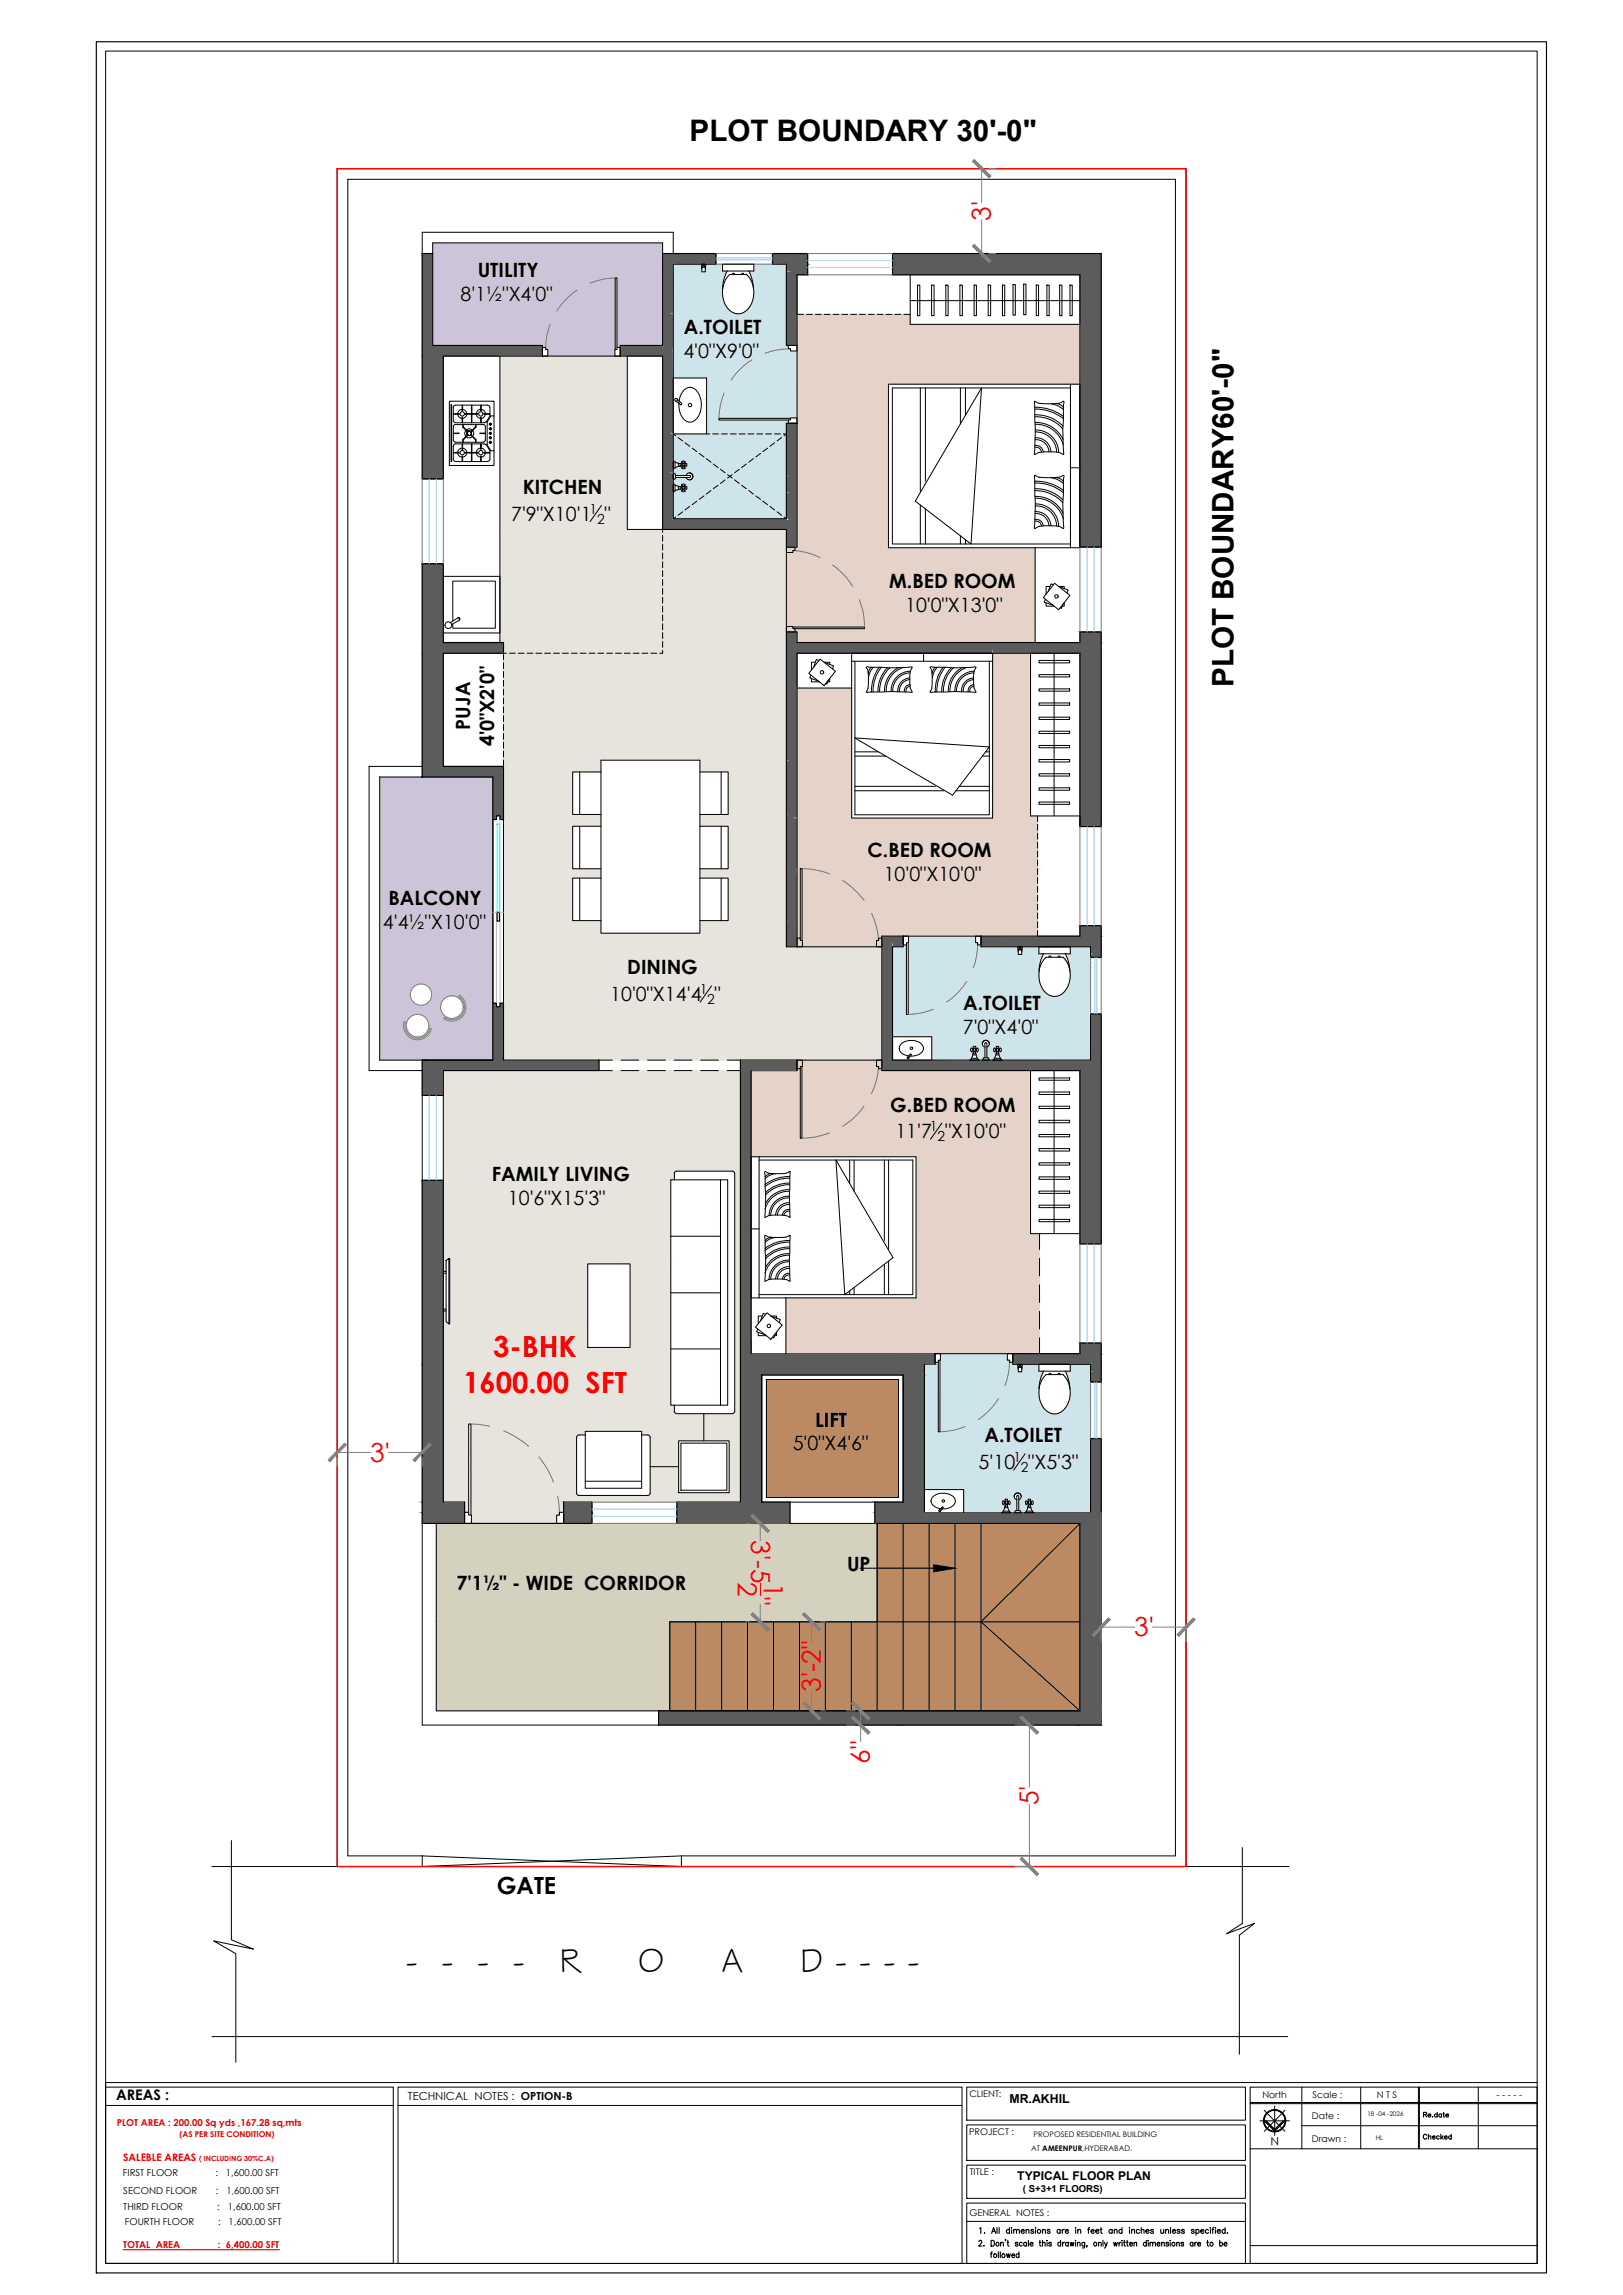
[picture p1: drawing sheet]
<svg xmlns="http://www.w3.org/2000/svg" width="420mm" height="594mm" viewBox="0 0 420 594" stroke-linecap="round" stroke-linejoin="round" font-family="sans-serif">
<defs><g id="words">
<g font-size="9">
<text x="105" y="510.6">- - - -</text>
<text x="144.9" y="510.6">R</text>
<text x="165.2" y="510.6">O</text>
<text x="186.8" y="510.6">A</text>
<text x="207.1" y="510.6">D - - - -</text>
</g>
<g font-size="7.7">
<text x="178.5" y="36.4">PLOT BOUNDARY 30'-0&quot;</text>
<text x="319.3" y="177.9" transform="rotate(-90 319.3 177.9)">PLOT BOUNDARY60'-0&quot;</text>
</g>
<g font-size="7.5" fill="#f00">
<text x="127.7" y="351.3">3-BHK</text>
<text x="119.9" y="360.7">1600.00 SFT</text>
</g>
<g font-size="6.8" fill="#f00">
<text x="256.5" y="57.1" transform="rotate(-90 256.5 57.1)">3'</text>
<text x="95.8" y="378.3">3'</text>
<text x="194.4" y="398.7" transform="rotate(90 194.4 398.7)">3'-5 &quot;</text>
<text x="191.1" y="409.6" transform="rotate(90 191.1 409.6)">2</text>
<text x="197.7" y="409.9" transform="rotate(90 197.7 409.9)">1</text>
<text x="293.6" y="423.6">3'</text>
<text x="212.5" y="438" transform="rotate(-90 212.5 438)">3'-2&quot;</text>
<text x="225.2" y="456.6" transform="rotate(-90 225.2 456.6)">6&quot;</text>
<text x="268.9" y="467.3" transform="rotate(-90 268.9 467.3)">5'</text>
</g>
<text font-size="6.1" x="128.6" y="490.4">GATE</text>
<g font-size="5.1">
<text x="123.7" y="71.8">UTILITY</text>
<text x="119.2" y="77.9">8'1½&quot;X4'0&quot;</text>
<text x="177" y="86.5">A.TOILET</text>
<text x="176.9" y="92.6">4'0&quot;X9'0&quot;</text>
<text x="135.3" y="127.9">KITCHEN</text>
<text x="132.3" y="134.8">7'9&quot;X10'1 &quot;</text>
<text x="230.2" y="152.2">M.BED ROOM</text>
<text x="234.3" y="158.3">10'0&quot;X13'0&quot;</text>
<text x="121.7" y="188.9" transform="rotate(-90 121.7 188.9)">PUJA</text>
<text x="127.9" y="193.2" transform="rotate(-90 127.9 193.2)">4'0&quot;X2'0&quot;</text>
<text x="224.6" y="221.8">C.BED ROOM</text>
<text x="228.8" y="228">10'0&quot;X10'0&quot;</text>
<text x="100.6" y="234.3">BALCONY</text>
<text x="99.1" y="240.5">4'4½&quot;X10'0&quot;</text>
<text x="162.4" y="252.2">DINING</text>
<text x="158" y="259.1">10'0&quot;X14'4 &quot;</text>
<text x="249.3" y="261.4">A.TOILET</text>
<text x="249.2" y="267.6">7'0&quot;X4'0&quot;</text>
<text x="230.5" y="287.8">G.BED ROOM</text>
<text x="231.8" y="294.7">11'7 &quot;X10'0&quot;</text>
<text x="127.3" y="305.8">FAMILY LIVING</text>
<text x="131.5" y="312">10'6&quot;X15'3&quot;</text>
<text x="211" y="369.3">LIFT</text>
<text x="205.2" y="375.5">5'0&quot;X4'6&quot;</text>
<text x="254.9" y="373.4">A.TOILET</text>
<text x="253.3" y="380.3">5'10 &quot;X5'3&quot;</text>
<text x="219.3" y="406.7">UP</text>
<text x="118.2" y="411.7">7'1½&quot; - WIDE CORRIDOR</text>
</g>
<text font-size="3.8" x="30.1" y="543.7">AREAS :</text>
<g font-size="3.6">
<text x="152.6" y="132.9">1</text>
<text x="154.6" y="135.6">2</text>
<text x="181.1" y="257.3">1</text>
<text x="183" y="259.9">2</text>
<text x="240.7" y="292.8">1</text>
<text x="242.7" y="295.5">2</text>
<text x="262.3" y="378.4">1</text>
<text x="264.2" y="381.1">2</text>
</g>
<text font-size="3.2" x="261.3" y="544.5">MR.AKHIL</text>
<text font-size="3.1" x="263.4" y="564.2">TYPICAL FLOOR PLAN</text>
<text font-size="3" x="331.2" y="553.1" transform="rotate(180 331.2 553.1)">N</text>
<text font-size="2.9" x="105.6" y="543.7">TECHNICAL NOTES : OPTION-B</text>
<text font-size="2.6" fill="#f00" x="31.9" y="559.5">SALEBLE AREAS</text>
<g font-size="2.5" fill="#f00">
<text x="30.2" y="550.2">PLOT AREA : 200.00 Sq yds ,167.28 sq,mts</text>
<text x="31.9" y="581.8">TOTAL AREA</text>
<text x="56.4" y="581.8">: 6,400.00 SFT</text>
</g>
<g font-size="2.5">
<text x="31.8" y="563.4">FIRST FLOOR</text>
<text x="55.7" y="563.4">:</text>
<text x="58.5" y="563.4">1,600.00 SFT</text>
<text x="31.9" y="567.9">SECOND FLOOR</text>
<text x="55.9" y="567.9">:</text>
<text x="58.6" y="567.9">1,600.00 SFT</text>
<text x="264.8" y="567.5">( S+3+1 FLOORS)</text>
<text x="31.9" y="572.2">THIRD FLOOR</text>
<text x="56.2" y="572.2">:</text>
<text x="59" y="572.2">1,600.00 SFT</text>
<text x="32.3" y="576.1">FOURTH FLOOR</text>
<text x="56.5" y="576.1">:</text>
<text x="59.2" y="576.1">1,600.00 SFT</text>
</g>
<g font-size="2.4">
<text x="251" y="542.9">CLIENT:</text>
<text x="326.8" y="543.1">North</text>
<text x="339.8" y="543">Scale :</text>
<text x="356.4" y="543.1">N T S</text>
<text x="387.4" y="543">- - - - -</text>
<text x="339.6" y="548.5">Date :</text>
<text x="250.9" y="552.7">PROJECT :</text>
<text x="339.6" y="554.5">Drawn :</text>
<text x="251" y="563.1">TITLE :</text>
<text x="251" y="573.7">GENERAL NOTES :</text>
</g>
<text font-size="2.1" fill="#f00" x="46.4" y="553.1">(AS PER SITE CONDITION)</text>
<g font-size="2">
<text x="267" y="556.7">AT AMEENPUR,HYDERABAD.</text>
<text x="267.6" y="553.2">PROPOSED RESIDENTIAL BUILDING</text>
</g>
<text font-size="1.8" fill="#f00" x="51.6" y="559.5">( INCLUDING 30%C.A)</text>
<g font-size="1.7">
<text x="354" y="547.6">18 -04 -2026</text>
<text x="356.2" y="554">HL</text>
</g>
</g></defs>
<!-- layer: HAICHING -->
<g fill="#cec4d9" stroke="#cec4d9" stroke-width=".26">
<path d="M119.8 261.8h.3z"/>
<path d="M116.2 263.9h1.5z"/>
<path d="M107.4 268.7h1.4z"/>
<path d="M108.9 269.1h18.7z"/>
<path d="M157.6 72.1l1.7-.2z"/>
<path d="M141.3 90.5h18z"/>
<path d="M98.3 201.1l29.3 11v-11zM98.3 201.1l29.3 11h-29.3z"/>
<path d="M98.3 212.1l29.3 42.6v-42.6zM98.3 212.1l29.3 42.6h-29.3z"/>
<path d="M109.3 254.7l18.3 .1zM109.3 254.7l18.3 .1z"/>
<path d="M98.3 254.7h10.5zM98.3 254.7l9.9 .1z"/>
<path d="M109.8 254.8l17.8 .2v-.2zM109.8 254.8l17.8 .2h-17.4z"/>
<path d="M98.3 254.8l9.5 .2 .4-.2zM98.3 254.8l9.5 .2h-9.5z"/>
<path d="M110.2 255l17.4 .2v-.2zM110.2 255l17.4 .2h-16.9z"/>
<path d="M98.3 255l9 .2 .5-.2zM98.3 255l9 .2h-9z"/>
<path d="M110.7 255.2l16.9 .4v-.4zM110.7 255.2l16.9 .4h-16.6z"/>
<path d="M98.3 255.2l8.6 .4 .4-.4zM98.3 255.2l8.6 .4h-8.6z"/>
<path d="M111 255.6l16.6 .4v-.4zM111 255.6l16.6 .4h-16.3z"/>
<path d="M98.3 255.6l8.3 .4 .3-.4zM98.3 255.6l8.3 .4h-8.3z"/>
<path d="M111.3 256l16.3 .5v-.5zM111.3 256l16.3 .5h-16z"/>
<path d="M98.3 256l8.1 .5 .2-.5zM98.3 256l8.1 .5h-8.1z"/>
<path d="M111.6 256.5l16 .5v-.5zM111.6 256.5l16 .5h-15.9z"/>
<path d="M98.3 256.5l8 .5 .1-.5zM98.3 256.5l8 .5h-8z"/>
<path d="M111.7 257l15.9 .5v-.5zM111.7 257l15.9 .5h-15.8z"/>
<path d="M98.3 257l7.9 .5 .1-.5zM98.3 257l7.9 .5h-7.9z"/>
<path d="M111.8 257.5l15.8 .2v-.2zM111.8 257.5l15.8 .2h-15.8z"/>
<path d="M111.8 257.7h7.2zM111.8 257.7h7.2z"/>
<path d="M119 257.7h8.6zM119 257.7h8.6z"/>
<path d="M111.8 257.7h7.1zM111.8 257.7h7.2z"/>
<path d="M119 257.7h8.6zM119 257.7h8.6z"/>
<path d="M111.8 257.7h7.1zM111.8 257.7h7.1z"/>
<path d="M119.1 257.7h8.5zM119.1 257.7h8.5z"/>
<path d="M111.8 257.7h7.1zM111.8 257.7h7.1z"/>
<path d="M111.8 257.7h7.1zM111.8 257.7h7zM111.8 257.7h7zM111.8 257.7h7zM111.8 257.7h7zM111.8 257.7h7z"/>
<path d="M117.3 257.7h1.5zM117.3 257.7l1.5 .1z"/>
<path d="M117.5 257.8h1.3zM117.5 257.8h1.3z"/>
<path d="M117.7 257.8l1.1 .1zM117.7 257.8l1.1 .1z"/>
<path d="M111.8 257.7h5zM111.8 257.7l4.4 .2h-4.5z"/>
<path d="M117.8 257.9h1zM117.8 257.9h1z"/>
<path d="M117.9 257.9h.9zM117.9 257.9h.9z"/>
<path d="M117.9 257.9l.9 .1zM117.9 257.9l.9 .1z"/>
<path d="M118 258h.9zM118 258h.9z"/>
<path d="M111.7 257.9h4.5zM111.7 257.9l4.2 .1z"/>
<path d="M98.3 257.5l8 .5-.1-.5zM98.3 257.5l8 .5h-8z"/>
<path d="M118.1 258h.8zM118.1 258h.8z"/>
<path d="M118.2 258l.8 .1zM118.2 258l.8 .1z"/>
<path d="M111.7 258h4.2zM111.7 258l4 .1z"/>
<path d="M119.1 257.7l8.5 .4v-.4zM119.1 257.7l8.5 .4h-8z"/>
<path d="M118.3 258.1l1 .2-.3-.2zM118.3 258.1l1 .2z"/>
<path d="M111.7 258.1l3.5 .2 .5-.2zM111.7 258.1l3.5 .2h-3.6z"/>
<path d="M118.8 258.3l.5 .1zM118.8 258.3l.5 .1z"/>
<path d="M111.6 258.3h3.6zM111.6 258.3l3.5 .2h-3.5z"/>
<path d="M98.3 258l8.1 .5-.1-.5zM98.3 258l8.1 .5h-8.1z"/>
<path d="M119.6 258.1l8 .5v-.5zM119.6 258.1l8 .5h-7.5z"/>
<path d="M118.8 258.4l.8 .3-.3-.3zM118.8 258.4l.8 .3h-.4z"/>
<path d="M111.6 258.5l3.3 .2 .2-.2zM111.6 258.5l3.3 .2h-3.4z"/>
<path d="M119.2 258.7l.5 .1zM119.2 258.7l.5 .1z"/>
<path d="M111.5 258.7l3.2 .2 .2-.2zM111.5 258.7l3.2 .2h-3.4z"/>
<path d="M98.3 258.5l8.3 .4-.2-.4zM98.3 258.5l8.3 .4h-8.3z"/>
<path d="M119.3 258.8l.6 .3-.2-.3zM119.3 258.8l.6 .3h-.4z"/>
<path d="M111.3 258.9l3.2 .2 .2-.2zM111.3 258.9l3.2 .2h-3.3z"/>
<path d="M120.1 258.6l7.5 .6v-.6zM120.1 258.6l7.5 .6h-7.2z"/>
<path d="M111.2 259.1l3.2 .2 .1-.2zM111.2 259.1l3.2 .2h-3.4z"/>
<path d="M98.3 258.9l8.6 .4-.3-.4zM98.3 258.9l8.6 .4h-8.6z"/>
<path d="M119.5 259.1l.5 .3-.1-.3zM119.5 259.1l.5 .3h-.4z"/>
<path d="M119.6 259.4l.5 .2-.1-.2zM119.6 259.4l.5 .2h-.3z"/>
<path d="M111 259.3l3.3 .3 .1-.3zM110.7 259.6l.3-.3 3.3 .3z"/>
<path d="M110.7 259.6l3.6 .1zM110.7 259.7h3.6z"/>
<path d="M98.3 259.3l9 .4-.4-.4zM98.3 259.3l9 .4h-9z"/>
<path d="M120.4 259.2l7.2 .5v-.5zM120.4 259.2l7.2 .5h-7z"/>
<path d="M120.6 259.7l7 .2v-.2zM120.6 259.7l7 .2h-7z"/>
<path d="M110.7 259.7l3.5 .2 .1-.2zM110.2 259.9l.5-.2 3.5 .2z"/>
<path d="M98.3 259.7l9.5 .2-.5-.2zM98.3 259.7l9.5 .2h-9.5z"/>
<path d="M119.8 259.6l.4 .3-.1-.3zM119.8 259.6l.4 .3h-.3z"/>
<path d="M110.2 259.9l3.9 .3 .1-.3zM109.8 260.2l.4-.3 3.9 .3z"/>
<path d="M98.3 259.9l9.9 .3-.4-.3zM98.3 259.9l9.9 .3h-9.9z"/>
<path d="M119.9 259.9l.4 .3-.1-.3zM119.9 259.9l.4 .3h-.4z"/>
<path d="M109.8 260.2h4.3zM109.6 260.2h4.5z"/>
<path d="M109.6 260.2h4.5zM109.3 260.2h4.8z"/>
<path d="M98.3 260.2h10.5zM98.3 260.2h10.5z"/>
<path d="M120.6 259.9l7 .6v-.6zM120.6 259.9l7 .6h-6.9z"/>
<path d="M119.9 260.2l.4 .4v-.4zM119.9 260.2l.4 .4h-.3z"/>
<path d="M120 260.6l.3 .1zM120 260.6l.3 .1z"/>
<path d="M98.3 260.2l15.7 .5 .1-.5zM98.3 260.2l15.7 .5h-15.7z"/>
<path d="M120 260.7l.3 .5v-.5zM120 260.7l.3 .5h-.4z"/>
<path d="M120.7 260.5l6.9 .7v-.7zM120.7 260.5l6.9 .7h-6.9z"/>
<path d="M119.9 261.2l.4 .1zM119.9 261.2l.4 .1z"/>
<path d="M98.3 260.7l15.8 .6-.1-.6zM98.3 260.7l15.8 .6h-15.8z"/>
<path d="M119.9 261.3l.2 .5 .2-.5zM119.9 261.3l.2 .5h-.3zM119.8 261.8h.3z"/>
<path d="M98.3 261.3l16 .5-.2-.5zM98.3 261.3l16 .5h-16z"/>
<path d="M120.7 261.2l6.9 .7v-.7zM120.7 261.2l6.9 .7h-7.1z"/>
<path d="M119.8 261.8l.1 .5 .2-.5zM119.8 261.8l.1 .5h-.4z"/>
<path d="M98.3 261.8l16.2 .5-.2-.5zM98.3 261.8l16.2 .5h-16.2z"/>
<path d="M119.5 262.3h.4zM119.5 262.3h.4z"/>
<path d="M120.5 261.9l7.1 .6v-.6zM120.5 261.9l7.1 .6h-7.4z"/>
<path d="M98.3 262.3l16.4 .3-.2-.3zM98.3 262.3l16.4 .3h-16.4z"/>
<path d="M108.4 262.6l6.4 .1zM108.4 262.6l6.4 .1z"/>
<path d="M98.3 262.6h9.5zM98.3 262.6l9 .1z"/>
<path d="M119.5 262.3l.1 .4 .3-.4zM119.5 262.3l.1 .4h-.4z"/>
<path d="M108.9 262.7h6zM108.9 262.7h6z"/>
<path d="M119.2 262.7h.4zM119.2 262.7l.3 .1h-.4z"/>
<path d="M109 262.7l6 .2-.1-.2zM109 262.7l6 .2h-5.6z"/>
<path d="M98.3 262.7l8.5 .2 .5-.2zM98.3 262.7l8.5 .2h-8.5z"/>
<path d="M120.2 262.5l7.4 .6v-.6zM120.2 262.5l7.4 .6h-7.8z"/>
<path d="M119.1 262.8l.2 .3 .2-.3zM118.8 263.1l.3-.3 .2 .3z"/>
<path d="M109.4 262.9l5.8 .2-.2-.2zM109.4 262.9l5.8 .2h-5.5z"/>
<path d="M109.7 263.1l5.7 .1zM109.7 263.1l5.7 .1z"/>
<path d="M98.3 262.9l8 .3 .5-.3zM98.3 262.9l8 .3h-8z"/>
<path d="M118.8 263.1l.3 .1 .2-.1zM118.5 263.2l.3-.1 .3 .1z"/>
<path d="M118.5 263.2h.6zM118.3 263.4h.7z"/>
<path d="M109.9 263.2l5.8 .2-.3-.2zM109.9 263.2l5.8 .2h-5.6z"/>
<path d="M110.1 263.4h5.7zM110.1 263.4h5.7z"/>
<path d="M110.1 263.4h4.9zM110.1 263.4h5z"/>
<path d="M115.1 263.4h.7zM115.1 263.4h.7z"/>
<path d="M110.1 263.4h4.9zM110.1 263.4h4.9z"/>
<path d="M115.1 263.4h.7zM115.1 263.4h.7z"/>
<path d="M110.2 263.4h4.8zM110.2 263.4h4.7z"/>
<path d="M115.1 263.4h.8zM115.1 263.4h.8z"/>
<path d="M110.2 263.4h4.7zM110.2 263.4h4.7z"/>
<path d="M110.2 263.4l4.7 .1zM110.2 263.4l4.7 .1z"/>
<path d="M110.2 263.5h4.7zM110.2 263.5h4.7z"/>
<path d="M110.2 263.5h4.7zM110.2 263.5h4.7z"/>
<path d="M98.3 263.2l7.6 .3 .4-.3zM98.3 263.2l7.6 .3h-7.6z"/>
<path d="M110.3 263.5h4.6zM110.3 263.5h4.6z"/>
<path d="M119.8 263.1l7.8 .4v-.4zM119.8 263.1l7.8 .4h-8.2z"/>
<path d="M118.3 263.4l.4 .1 .3-.1zM117.8 263.5l.5-.1 .4 .1z"/>
<path d="M115.1 263.4l1.1 .1zM115.1 263.4l1.1 .1z"/>
<path d="M110.3 263.5l4.6 .1zM110.3 263.5l4.6 .1z"/>
<path d="M117.8 263.5h.9zM117.7 263.6h.9z"/>
<path d="M110.3 263.6h4.6zM110.3 263.6h4.6zM110.4 263.6h4.5zM110.4 263.6h4.5z"/>
<path d="M117.7 263.6h.9zM117.3 263.7h1.1z"/>
<path d="M115.4 263.5l1.4 .2zM115.4 263.5l1.4 .2z"/>
<path d="M110.4 263.6l4.5 .1zM110.4 263.6l4.5 .1z"/>
<path d="M115.6 263.7h2.8zM115.6 263.7h2.7z"/>
<path d="M110.4 263.7h4.5zM110.4 263.7h4.5z"/>
<path d="M110.4 263.7l4.5 .1zM110.4 263.7l4.5 .1z"/>
<path d="M115.7 263.7h2.6zM115.7 263.7l2.4 .1z"/>
<path d="M116 263.8h2.1zM116 263.8l1.7 .1z"/>
<path d="M119.4 263.5l8.2 .4v-.4zM118.8 263.9l.6-.4 8.2 .4z"/>
<path d="M110.4 263.8l4.9 .2-.4-.2zM110.4 263.8l4.9 .2h-4.7z"/>
<path d="M98.3 263.5l7.3 .5 .3-.5zM98.3 263.5l7.3 .5h-7.3z"/>
<path d="M116.2 263.9l1.3 .1zM116.7 264h.8z"/>
<path d="M110.6 264h4.9zM110.6 264h4.9z"/>
<path d="M118.8 263.9l8.8 .3v-.3zM118.2 264.2l.6-.3 8.8 .3z"/>
<path d="M110.7 264l5.5 .3-.7-.3zM110.7 264l5.5 .3h-5.4z"/>
<path d="M118.2 264.2l9.4 .1v-.1zM117.5 264.3l.7-.1 9.4 .1z"/>
<path d="M110.8 264.3h5.8zM110.8 264.3h5.8z"/>
<path d="M117.5 264.3l10.1 .1zM116.8 264.4h10.8z"/>
<path d="M110.8 264.3l6 .1zM110.8 264.3l6 .1z"/>
<path d="M110.8 264.4h16.8zM110.8 264.4h16.8z"/>
<path d="M98.3 264l7 .4 .3-.4zM98.3 264l7 .4h-7z"/>
<path d="M98.3 264.4l7 .1zM98.3 264.4l7 .1z"/>
<path d="M98.3 264.5h6.4zM98.3 264.5h6.4z"/>
<path d="M104.7 264.5h.6zM104.7 264.5h.6z"/>
<path d="M98.3 264.5h6.3zM98.3 264.5h6.4z"/>
<path d="M104.8 264.5h.5zM104.8 264.5h.5z"/>
<path d="M98.3 264.5h6.3zM98.3 264.5h6.3z"/>
<path d="M104.8 264.5h.5zM104.8 264.5h.5z"/>
<path d="M98.3 264.5h6.3zM98.3 264.5h6.3z"/>
<path d="M104.9 264.5h.4zM104.9 264.5h.4z"/>
<path d="M98.3 264.5h6.3zM98.3 264.5l6.3 .1z"/>
<path d="M104.9 264.5l.4 .1zM104.9 264.5l.4 .1z"/>
<path d="M98.3 264.6h6.3zM98.3 264.6h6.3z"/>
<path d="M104.9 264.6h.4zM104.9 264.6h.4z"/>
<path d="M98.3 264.6h6.3zM98.3 264.6h6.2z"/>
<path d="M104.9 264.6h.4zM104.9 264.6h.4z"/>
<path d="M104.9 264.6l.4 .1zM104.9 264.6l.4 .1z"/>
<path d="M104.9 264.7h.4zM104.9 264.7h.4z"/>
<path d="M110.9 264.4l16.7 .6v-.6zM110.9 264.4l16.7 .6h-16.6z"/>
<path d="M104.9 264.7l.3 .3 .1-.3zM104.9 264.7l.3 .3h-.3z"/>
<path d="M98.3 264.6l6.1 .7 .1-.7zM98.3 264.6l6.1 .7h-6.1z"/>
<path d="M104.9 265l.3 .3v-.3zM104.9 265l.3 .3h-.4z"/>
<path d="M111 265l16.6 .5v-.5zM111 265l16.6 .5h-16.6z"/>
<path d="M104.8 265.3l.4 .2v-.2zM104.8 265.3l.4 .2h-.4z"/>
<path d="M104.8 265.5l.4 .4v-.4zM104.8 265.5l.4 .4h-.3z"/>
<path d="M98.3 265.3l6.1 .7v-.7zM98.3 265.3l6.1 .7h-6.1z"/>
<path d="M111 265.5l16.6 .5v-.5zM111 265.5l16.6 .5h-16.6z"/>
<path d="M104.9 265.9l.3 .1zM104.9 265.9l.3 .1z"/>
<path d="M111 266l16.6 .2zM111 266l16.6 .2h-16.6z"/>
<path d="M111.5 266.2h16.1zM111.5 266.2h16.1z"/>
<path d="M111 266.2h.4zM111 266.2h.5z"/>
<path d="M111.5 266.2h16.1zM111.5 266.2h16.1z"/>
<path d="M111 266.2h.4zM111 266.2h.4z"/>
<path d="M111.5 266.2h16.1zM111.5 266.2h16.1z"/>
<path d="M111 266.2h.4zM111 266.2h.4z"/>
<path d="M111.6 266.2h16zM111.6 266.2h16z"/>
<path d="M111 266.2h.3zM111 266.2h.4z"/>
<path d="M111.6 266.2h16zM111.6 266.2h16z"/>
<path d="M111 266.2h.3zM111 266.2h.3z"/>
<path d="M111.6 266.2l16 .1zM111.6 266.2l16 .1z"/>
<path d="M111 266.2l.3 .1zM111 266.2l.3 .1z"/>
<path d="M111.6 266.3h16zM111.6 266.3h16z"/>
<path d="M111 266.3h.3zM111 266.3h.3z"/>
<path d="M111.7 266.3h15.9zM111.7 266.3h15.9z"/>
<path d="M111.7 266.3l15.9 .1zM111.7 266.3l15.9 .1z"/>
<path d="M111.7 266.4h15.9zM111.7 266.4h15.9z"/>
<path d="M104.9 266l.4 .5-.1-.5zM104.9 266l.4 .5h-.3z"/>
<path d="M110.9 266.3l.3 .3 .1-.3zM110.9 266.3l.3 .3h-.3z"/>
<path d="M105 266.5l.3 .1zM105 266.5l.3 .1z"/>
<path d="M98.3 266l6.3 .6-.2-.6zM98.3 266l6.3 .6h-6.3z"/>
<path d="M110.9 266.6l.2 .3 .1-.3zM110.9 266.6l.2 .3h-.4z"/>
<path d="M111.7 266.4l15.9 .7v-.7zM111.7 266.4l15.9 .7h-16.2z"/>
<path d="M105 266.6l.6 .5-.3-.5zM105 266.6l.6 .5h-.4z"/>
<path d="M110.7 266.9l.3 .2 .1-.2zM110.7 266.9l.3 .2h-.4z"/>
<path d="M105.2 267.1h.4zM105.2 267.1h.4z"/>
<path d="M98.3 266.6l6.6 .7-.3-.7zM98.3 266.6l6.6 .7h-6.6z"/>
<path d="M110.6 267.1l.2 .3 .2-.3zM110.6 267.1l.2 .3h-.4z"/>
<path d="M110.4 267.4h.4zM110.4 267.4l.3 .1z"/>
<path d="M105.2 267.1l.7 .4-.3-.4zM105.2 267.1l.7 .4h-.4z"/>
<path d="M105.5 267.5l.5 .1zM105.5 267.5l.5 .1z"/>
<path d="M111.4 267.1l16.2 .5v-.5zM111.4 267.1l16.2 .5h-16.5z"/>
<path d="M98.3 267.3l6.9 .5-.3-.5zM98.3 267.3l6.9 .5h-6.9z"/>
<path d="M110.3 267.5l.1 .4 .3-.4zM109.9 267.9l.4-.4 .1 .4z"/>
<path d="M105.5 267.6l.8 .3-.3-.3zM105.5 267.6l.8 .3h-.5z"/>
<path d="M109.9 267.9h.5zM109.9 267.9h.5z"/>
<path d="M105.8 267.9l.7 .1zM105.8 267.9l.7 .1z"/>
<path d="M109.9 267.9l.1 .3 .4-.3zM109.4 268.2l.5-.3 .1 .3z"/>
<path d="M106 268l.8 .2zM106 268l.8 .2z"/>
<path d="M111.1 267.6l16.5 .6v-.6zM111.1 267.6l16.5 .6h-16.9z"/>
<path d="M109.4 268.2h.6zM109.2 268.2h.7z"/>
<path d="M98.3 267.8l7.4 .5-.5-.5zM98.3 267.8l7.4 .5h-7.4z"/>
<path d="M106.2 268.2l1.1 .2zM106.2 268.2l1.1 .2h-.8z"/>
<path d="M109.2 268.2h.7zM108.9 268.4h.8z"/>
<path d="M106.5 268.4h.8zM106.5 268.4h.8z"/>
<path d="M108.9 268.4h.8zM108.4 268.4h1.1z"/>
<path d="M106.5 268.4h1.3zM106.5 268.4h1.3z"/>
<path d="M106.7 268.4h2.8zM106.7 268.4l2.7 .1z"/>
<path d="M110.7 268.2l16.9 .4v-.4zM110.1 268.6l.6-.4 16.9 .4z"/>
<path d="M106.8 268.5h2.6zM106.8 268.5l2.4 .1z"/>
<path d="M98.3 268.3l8 .4-.6-.4zM98.3 268.3l8 .4h-8z"/>
<path d="M107 268.6h2.2zM107 268.6l1.8 .1z"/>
<path d="M107.4 268.7h1.1zM107.6 268.7h.9z"/>
<path d="M110.1 268.6l17.5 .3v-.3zM109.5 268.9l.6-.3 17.5 .3z"/>
<path d="M98.3 268.7l8.6 .3-.6-.3zM98.3 268.7l8.6 .3h-8.6z"/>
<path d="M109.5 268.9l18.1 .2v-.2zM108.9 269.1l.6-.2 18.1 .2zM108.5 269.1h19.1z"/>
<path d="M98.3 269l9.2 .1-.6-.1zM98.3 269l9.2 .1h-9.2z"/>
<path d="M108.5 269.1l19.1 .1zM108.2 269.2h19.4z"/>
<path d="M98.3 269.1l9.9 .1zM98.3 269.1l9.9 .1z"/>
<path d="M98.3 269.2l29.3 5.2v-5.2zM98.3 269.2l29.3 5.2h-29.3z"/>
<path d="M112 62.9l59.5 2.7v-2.7zM112 62.9l59.5 2.7h-59.5z"/>
<path d="M112 65.6l59.5 6.3v-6.3zM112 65.6l59.5 6.3h-59.5z"/>
<path d="M112 71.9h47.3zM112 71.9l45.6 .2z"/>
<path d="M157.6 72.1h1.7zM157.6 72.1h1.7z"/>
<path d="M112 72.1h45.6zM112 72.1h45.6z"/>
<path d="M157.6 72.1h1.7zM157.5 72.1h1.8z"/>
<path d="M112 72.1h45.5zM112 72.1h45.6z"/>
<path d="M157.5 72.1l1.8 .1zM157 72.2h2.3z"/>
<path d="M112 72.1h45.5zM112 72.1l45 .1z"/>
<path d="M157 72.2l2.3 .1v-.1zM156 72.3l1-.1 2.3 .1z"/>
<path d="M112 72.2l44 .1 1-.1zM112 72.2l44 .1h-44z"/>
<path d="M156 72.3h3.3zM155.9 72.3h3.4z"/>
<path d="M112 72.3h43.9zM112 72.3h44z"/>
<path d="M155.9 72.3l3.4 .1zM155.9 72.3l3.4 .1z"/>
<path d="M112 72.3h43.9zM112 72.3l43.8 .1z"/>
<path d="M155.8 72.4l3.5 .1zM155.2 72.5h4.1z"/>
<path d="M112 72.4h43.8zM112 72.4l43.2 .1z"/>
<path d="M112 72.5l42.3 .2 .9-.2zM112 72.5l42.3 .2h-42.3z"/>
<path d="M155.2 72.5l4.1 .3v-.3zM154.2 72.8l1-.3 4.1 .3z"/>
<path d="M112 72.7h42.3zM112 72.7l42.2 .1z"/>
<path d="M154.2 72.8h5.1zM154.1 72.8h5.2z"/>
<path d="M112 72.8h42.1zM112 72.8h42.2z"/>
<path d="M154.1 72.8l5.2 .2v-.2zM153.5 73l.6-.2 5.2 .2z"/>
<path d="M112 72.8l41.5 .2 .6-.2zM112 72.8l41.5 .2h-41.5z"/>
<path d="M153.5 73l5.8 .3v-.3zM152.8 73.3l.7-.3 5.8 .3z"/>
<path d="M112 73l40.8 .3 .7-.3zM112 73l40.8 .3h-40.8z"/>
<path d="M152.8 73.3h6.5zM152.6 73.3h6.7z"/>
<path d="M112 73.3h40.8zM112 73.3h40.6z"/>
<path d="M152.6 73.3l6.7 .1zM152.5 73.4h6.8z"/>
<path d="M112 73.3h40.6zM112 73.3l40.4 .1z"/>
<path d="M152.5 73.4l6.8 .3v-.3zM151.9 73.7l.6-.3 6.8 .3z"/>
<path d="M112 73.4l39.9 .3 .5-.3zM112 73.4l39.9 .3h-39.9z"/>
<path d="M151.9 73.7l7.4 .3v-.3zM151.3 74l.6-.3 7.4 .3z"/>
<path d="M112 73.7l39.3 .3 .6-.3zM112 73.7l39.3 .3h-39.3z"/>
<path d="M151.3 74l8 .1zM151 74.1h8.3z"/>
<path d="M112 74h39.3zM112 74l39 .1z"/>
<path d="M112 74.1h39zM112 74.1l38.9 .1z"/>
<path d="M151 74.1l8.3 .4v-.4zM150.4 74.5l.6-.4 8.3 .4z"/>
<path d="M112 74.2l38.4 .3 .5-.3zM112 74.2l38.4 .3h-38.4z"/>
<path d="M150.4 74.5l8.9 .3v-.3zM149.8 74.8l.6-.3 8.9 .3z"/>
<path d="M112 74.5l37.8 .3 .6-.3zM112 74.5l37.8 .3h-37.8z"/>
<path d="M149.8 74.8l9.5 .1zM149.6 74.9h9.7z"/>
<path d="M112 74.8h37.8zM112 74.8l37.6 .1z"/>
<path d="M112 74.9l37.4 .2 .2-.2zM112 74.9l37.4 .2h-37.4z"/>
<path d="M149.6 74.9l9.7 .5v-.5zM148.9 75.4l.7-.5 9.7 .5z"/>
<path d="M112 75.1l36.9 .3 .5-.3zM112 75.1l36.9 .3h-36.9z"/>
<path d="M148.9 75.4l10.4 .3v-.3zM148.5 75.7l.4-.3 10.4 .3z"/>
<path d="M112 75.4l36.4 .3 .5-.3zM112 75.4l36.4 .3h-36.4z"/>
<path d="M148.5 75.7l10.8 .3v-.3zM148.2 76l.3-.3 10.8 .3z"/>
<path d="M112 75.7l36.2 .3 .2-.3zM112 75.7l36.2 .3h-36.2z"/>
<path d="M112 76l36 .1 .2-.1zM112 76l36 .1h-36z"/>
<path d="M148.2 76l11.1 .5v-.5zM147.6 76.5l.6-.5 11.1 .5z"/>
<path d="M112 76.1l35.6 .4 .4-.4zM112 76.1l35.6 .4h-35.6z"/>
<path d="M147.6 76.5l11.7 .3v-.3zM147.6 76.5l11.7 .3h-12.1z"/>
<path d="M112 76.5l35.2 .3 .4-.3zM112 76.5l35.2 .3h-35.2z"/>
<path d="M147.2 76.8l12.1 .3v-.3zM146.9 77.1l.3-.3 12.1 .3z"/>
<path d="M112 76.8l34.9 .3 .3-.3zM112 76.8l34.9 .3h-34.9z"/>
<path d="M146.9 77.1l12.4 .2v-.2zM146.7 77.3l.2-.2 12.4 .2z"/>
<path d="M112 77.1l34.6 .2 .3-.2zM112 77.1l34.6 .2h-34.6z"/>
<path d="M146.7 77.3l12.6 .4v-.4zM146.7 77.3l12.6 .4h-13z"/>
<path d="M112 77.3l34.3 .4 .3-.4zM112 77.3l34.3 .4h-34.3z"/>
<path d="M146.3 77.7l13 .3v-.3zM146.3 77.7l13 .3h-13.3z"/>
<path d="M112 77.7l34 .3 .3-.3zM112 77.7l34 .3h-34z"/>
<path d="M146 78l13.3 .3v-.3zM145.7 78.3l.3-.3 13.3 .3z"/>
<path d="M112 78l33.7 .3 .3-.3zM112 78l33.7 .3h-33.7z"/>
<path d="M112 78.3l33.5 .3 .2-.3zM112 78.3l33.5 .3h-33.5z"/>
<path d="M145.7 78.3l13.6 .7v-.7zM145.7 78.3l13.6 .7h-14.1z"/>
<path d="M112 78.6l33.2 .4 .3-.4zM112 78.6l33.2 .4h-33.2z"/>
<path d="M145.2 79l14.1 .3v-.3zM145.2 79l14.1 .3h-14.4z"/>
<path d="M112 79l32.9 .3 .3-.3zM112 79l32.9 .3h-32.9z"/>
<path d="M144.9 79.3l14.4 .4v-.4zM144.9 79.3l14.4 .4h-14.6z"/>
<path d="M112 79.3l32.7 .4 .2-.4zM112 79.3l32.7 .4h-32.7z"/>
<path d="M144.7 79.7l14.6 .3v-.3zM144.7 79.7l14.6 .3h-14.9z"/>
<path d="M112 79.7l32.4 .3 .3-.3zM112 79.7l32.4 .3h-32.4z"/>
<path d="M144.4 80l14.9 .4v-.4zM144.4 80l14.9 .4h-15.1z"/>
<path d="M112 80l32.2 .4 .2-.4zM112 80l32.2 .4h-32.2z"/>
<path d="M112 80.4l32 .3 .2-.3zM112 80.4l32 .3h-32z"/>
<path d="M144.2 80.4l15.1 .7v-.7zM144.2 80.4l15.1 .7h-15.5z"/>
<path d="M112 80.7l31.8 .4 .2-.4zM112 80.7l31.8 .4h-31.8z"/>
<path d="M143.8 81.1l15.5 .4v-.4zM143.8 81.1l15.5 .4h-15.8z"/>
<path d="M112 81.1l31.5 .4 .3-.4zM112 81.1l31.5 .4h-31.5z"/>
<path d="M143.5 81.5l15.8 .3v-.3zM143.5 81.5l15.8 .3h-16z"/>
<path d="M112 81.5l31.3 .3 .2-.3zM112 81.5l31.3 .3h-31.3z"/>
<path d="M143.3 81.8l16 .3v-.3zM143.3 81.8l16 .3h-16.1z"/>
<path d="M112 81.8l31.2 .3 .1-.3zM112 81.8l31.2 .3h-31.2z"/>
<path d="M143.2 82.1l16.1 .5v-.5zM143.2 82.1l16.1 .5h-16.3z"/>
<path d="M112 82.1l31 .5 .2-.5zM112 82.1l31 .5h-31z"/>
<path d="M112 82.6l30.7 .5 .3-.5zM112 82.6l30.7 .5h-30.7z"/>
<path d="M143 82.6l16.3 .8v-.8zM143 82.6l16.3 .8h-16.7z"/>
<path d="M112 83.1l30.6 .3 .1-.3zM112 83.1l30.6 .3h-30.6z"/>
<path d="M142.6 83.4l16.7 .3v-.3zM142.6 83.4l16.7 .3h-16.8z"/>
<path d="M112 83.4l30.5 .3 .1-.3zM112 83.4l30.5 .3h-30.5z"/>
<path d="M142.5 83.7l16.8 .6v-.6zM142.5 83.7l16.8 .6h-17z"/>
<path d="M112 83.7l30.3 .6 .2-.6zM112 83.7l30.3 .6h-30.3z"/>
<path d="M112 84.3l30.1 .5 .2-.5zM112 84.3l30.1 .5h-30.1z"/>
<path d="M142.3 84.3l17 .7v-.7zM142.3 84.3l17 .7h-17.2z"/>
<path d="M112 84.8l30.1 .2v-.2zM112 84.8l30.1 .2h-30.1z"/>
<path d="M142.1 85l17.2 .2v-.2zM142.1 85l17.2 .2h-17.3z"/>
<path d="M112 85l30 .2 .1-.2zM112 85l30 .2h-30z"/>
<path d="M142 85.2l17.3 .7v-.7zM142 85.2l17.3 .7h-17.5z"/>
<path d="M112 85.2l29.8 .7 .2-.7zM112 85.2l29.8 .7h-29.8z"/>
<path d="M141.8 85.9l17.5 .6v-.6zM141.8 85.9l17.5 .6h-17.6z"/>
<path d="M112 85.9l29.7 .6 .1-.6zM112 85.9l29.7 .6h-29.7z"/>
<path d="M141.7 86.5l17.6 .2v-.2zM141.7 86.5l17.6 .2h-17.7z"/>
<path d="M112 86.5l29.6 .2 .1-.2zM112 86.5l29.6 .2h-29.6z"/>
<path d="M112 86.7l29.6 .2v-.2zM112 86.7l29.6 .2h-29.6z"/>
<path d="M141.6 86.7l17.7 .9v-.9zM141.6 86.7l17.7 .9h-17.8z"/>
<path d="M112 86.9l29.5 .7 .1-.7zM112 86.9l29.5 .7h-29.5z"/>
<path d="M141.5 87.6l17.8 .6v-.6zM141.5 87.6l17.8 .6h-17.9z"/>
<path d="M112 87.6l29.4 .6 .1-.6zM112 87.6l29.4 .6h-29.4z"/>
<path d="M141.4 88.2l17.9 .2v-.2zM141.4 88.2l17.9 .2h-17.9z"/>
<path d="M112 88.2l29.4 .2v-.2zM112 88.2l29.4 .2h-29.4z"/>
<path d="M141.4 88.4l17.9 .1v-.1zM141.4 88.4l17.9 .1h-17.9z"/>
<path d="M112 88.4l29.4 .1v-.1zM112 88.4l29.4 .1h-29.4z"/>
<path d="M141.4 88.5l17.9 .8v-.8zM141.4 88.5l17.9 .8h-18z"/>
<path d="M112 88.5l29.3 .8 .1-.8zM112 88.5l29.3 .8h-29.3z"/>
<path d="M159.7 71.9l11.8 17.5v-17.5zM159.7 71.9l11.8 17.5h-11.8z"/>
<path d="M112 89.3l29.3 .1zM112 89.3l29.3 .1z"/>
<path d="M159.7 89.4l.9 .5v-.5zM159.7 89.4l.9 .5h-.9z"/>
<path d="M140.4 89.4l.9 .5v-.5zM140.4 89.4l.9 .5h-.9z"/>
<path d="M141.3 89.3l18 .9v-.9zM141.3 89.3l18 .9h-18z"/>
<path d="M141.3 90.2l18 .3v-.3zM141.3 90.2l18 .3h-18zM141.3 90.5h18z"/>
<path d="M141.8 90.5l17.4 1.7v-1.7zM141.8 90.5l17.4 1.7h-17.4z"/>
</g>
<!-- layer: RAILING -->
<g fill="#5c5c5c" stroke="#5c5c5c" stroke-width=".26">
<path d="M170.5 442.9h1.2z"/>
<path d="M173.4 442.9h60.4z"/>
<path d="M233.8 442.9h45.8z"/>
<path d="M200 65.6l9.1 2.8v-2.8zM200 65.6l9.1 2.8h-9.1z"/>
<path d="M171.5 65.6l13.8 2.8v-2.8zM171.5 65.6l13.8 2.8h-13.8z"/>
<path d="M231.1 65.6l54 5.5v-5.5zM231.1 65.6l54 5.5h-54z"/>
<path d="M203.6 68.4l5.5 2.7v-2.7zM203.6 68.4l5.5 2.7h-5.5z"/>
<path d="M203.6 71.1l2.7 18.3v-18.3zM203.6 71.1l2.7 18.3h-2.7z"/>
<path d="M171.5 68.4l2.8 21v-21zM171.5 68.4l2.8 21h-2.8z"/>
<path d="M109.3 65.6l2.7 23.8v-23.8zM109.3 65.6l2.7 23.8h-2.7z"/>
<path d="M109.3 89.4l31.1 .5v-.5zM109.3 89.4l31.1 .5h-31.1z"/>
<path d="M160.6 89.4l13.7 2.8v-2.8zM160.6 89.4l13.7 2.8h-13.7z"/>
<path d="M109.3 89.9l31.1 2.3v-2.3zM109.3 89.9l31.1 2.3h-31.1z"/>
<path d="M109.3 92.2l5.5 31.8v-31.8zM109.3 92.2l5.5 31.8h-5.5z"/>
<path d="M203.6 109.6l2.7 24.7v-24.7zM203.6 109.6l2.7 24.7h-2.7z"/>
<path d="M171.5 92.2l2.8 42.1v-42.1zM171.5 92.2l2.8 42.1h-2.8z"/>
<path d="M171.5 134.3l34.8 2.7v-2.7zM171.5 134.3l34.8 2.7h-34.8z"/>
<path d="M279.6 71.1l5.5 70.5v-70.5zM279.6 71.1l5.5 70.5h-5.5z"/>
<path d="M203.6 137l2.7 4.6v-4.6zM203.6 137l2.7 4.6h-2.7z"/>
<path d="M279.6 163.6l5.5 2.7v-2.7zM279.6 163.6l5.5 2.7h-5.5z"/>
<path d="M203.6 163.6l2.7 2.7v-2.7zM203.6 163.6l2.7 2.7h-2.7z"/>
<path d="M109.3 145.9l5.5 20.4v-20.4zM109.3 145.9l5.5 20.4h-5.5z"/>
<path d="M203.6 166.3l81.5 2.8v-2.8zM203.6 166.3l81.5 2.8h-81.5z"/>
<path d="M109.3 166.3l21 2.8v-2.8zM109.3 166.3l21 2.8h-21z"/>
<path d="M109.3 169.1l5.5 29.3v-29.3zM109.3 169.1l5.5 29.3h-5.5z"/>
<path d="M109.3 198.4l21 2.7v-2.7zM109.3 198.4l21 2.7h-21z"/>
<path d="M127.6 201.1l2.7 10.1v-10.1zM127.6 201.1l2.7 10.1h-2.7z"/>
<path d="M129.5 211.2l.8 .9v-.9zM129.5 211.2l.8 .9h-.8z"/>
<path d="M127.6 211.2l.9 .9v-.9zM127.6 211.2l.9 .9h-.9z"/>
<path d="M279.6 169.1l5.5 44.9v-44.9zM279.6 169.1l5.5 44.9h-5.5z"/>
<path d="M279.6 239.6l5.5 2.7v-2.7zM279.6 239.6l5.5 2.7h-5.5z"/>
<path d="M228.3 242.3l5.5 .5v-.5zM228.3 242.3l5.5 .5h-5.5z"/>
<path d="M203.6 169.1l2.7 73.7v-73.7zM203.6 169.1l2.7 73.7h-2.7z"/>
<path d="M254 242.3l31.1 2.3v-2.3zM254 242.3l31.1 2.3h-31.1z"/>
<path d="M254 244.6l31.1 .5v-.5zM254 244.6l31.1 .5h-31.1z"/>
<path d="M228.3 242.8l5.5 2.3v-2.3zM228.3 242.8l5.5 2.3h-5.5z"/>
<path d="M203.6 242.8l2.7 2.3v-2.3zM203.6 242.8l2.7 2.3h-2.7z"/>
<path d="M282.3 245.1l2.8 2.7v-2.7zM282.3 245.1l2.8 2.7h-2.8z"/>
<path d="M129.5 259.7l.8 .9v-.9zM129.5 259.7l.8 .9h-.8z"/>
<path d="M127.6 259.7l.9 .9v-.9zM127.6 259.7l.9 .9h-.9z"/>
<path d="M228.3 245.1l2.8 23.3v-23.3zM228.3 245.1l2.8 23.3h-2.8z"/>
<path d="M282.3 262.5l2.8 11.9v-11.9zM282.3 262.5l2.8 11.9h-2.8z"/>
<path d="M228.3 268.4l2.8 6v-6zM228.3 268.4l2.8 6h-2.8z"/>
<path d="M127.6 260.6l2.7 13.8v-13.8zM127.6 260.6l2.7 13.8h-2.7z"/>
<path d="M228.3 274.4l56.8 2.7v-2.7zM228.3 274.4l56.8 2.7h-56.8z"/>
<path d="M109.3 274.4l45.8 2.7v-2.7zM109.3 274.4l45.8 2.7h-45.8z"/>
<path d="M109.3 277.1l5.5 6.5v-6.5zM109.3 277.1l5.5 6.5h-5.5z"/>
<path d="M279.6 277.1l5.5 44.9v-44.9zM279.6 277.1l5.5 44.9h-5.5z"/>
<path d="M279.6 347.7l5.5 2.7v-2.7zM279.6 347.7l5.5 2.7h-5.5z"/>
<path d="M262.2 350.4l22.9 2.3v-2.3zM262.2 350.4l22.9 2.3h-22.9z"/>
<path d="M262.2 352.7l22.9 .5v-.5zM262.2 352.7l22.9 .5h-22.9z"/>
<path d="M282.3 353.2l2.8 4.5v-4.5zM282.3 353.2l2.8 4.5h-2.8z"/>
<path d="M191.7 274.4l14.6 2.7v-2.7zM191.7 274.4l14.6 2.7h-14.6z"/>
<path d="M191.7 277.1l2.7 73.3v-73.3zM191.7 277.1l2.7 73.3h-2.7z"/>
<path d="M191.7 350.4l42.1 2.8v-2.8zM191.7 350.4l42.1 2.8h-42.1z"/>
<path d="M109.3 305.5l5.5 47.7v-47.7zM109.3 305.5l5.5 47.7h-5.5z"/>
<path d="M109.3 353.2l5.5 35.6v-35.6zM109.3 353.2l5.5 35.6h-5.5z"/>
<path d="M109.3 388.8l11 2.7v-2.7zM109.3 388.8l11 2.7h-11z"/>
<path d="M145.9 388.8l7.3 2.8v-2.8zM145.9 388.8l7.3 2.8h-7.3z"/>
<path d="M109.3 391.5l11 .1zM109.3 391.5l11 .1z"/>
<path d="M145.9 391.6l7.3 2.7v-2.7zM145.9 391.6l7.3 2.7h-7.3z"/>
<path d="M109.3 391.6l11 2.7v-2.7zM109.3 391.6l11 2.7h-11z"/>
<path d="M233.8 350.4l8.3 2.8v-2.8zM233.8 350.4l8.3 2.8h-8.3z"/>
<path d="M233.8 353.2l5.5 2.7v-2.7zM233.8 353.2l5.5 2.7h-5.5z"/>
<path d="M191.7 353.2l42.1 2.7v-2.7zM191.7 353.2l42.1 2.7h-42.1z"/>
<path d="M191.7 355.9l5.5 32.9v-32.9zM191.7 355.9l5.5 32.9h-5.5z"/>
<path d="M282.3 372.4l2.8 19.2v-19.2zM282.3 372.4l2.8 19.2h-2.8z"/>
<path d="M233.8 355.9l5.5 35.7v-35.7zM233.8 355.9l5.5 35.7h-5.5z"/>
<path d="M226.5 388.8l7.3 2.8v-2.8zM226.5 388.8l7.3 2.8h-7.3z"/>
<path d="M175.2 388.8l29.3 2.8v-2.8zM175.2 388.8l29.3 2.8h-29.3z"/>
<path d="M226.5 391.6l7.3 2.7v-2.7zM226.5 391.6l7.3 2.7h-7.3zM226.5 394.3h7.3zM226.5 394.3h7.3z"/>
<path d="M175.2 391.6l29.3 2.7v-2.7zM175.2 391.6l29.3 2.7h-29.3z"/>
<path d="M233.8 391.6l45.8 2.7v-2.7zM233.8 391.6l45.8 2.7h-45.8z"/>
<path d="M279.6 391.6l5.5 51.3v-51.3zM279.6 391.6l5.5 51.3h-5.5z"/>
<path d="M279.6 442.9h5.5zM279.6 442.9h5.5z"/>
<path d="M279.6 442.9h5.5zM279.6 442.9h5.5z"/>
<path d="M233.8 442.9h45.8zM233.8 442.9h45.8z"/>
<path d="M170.5 442.9h2.9zM170.5 442.9h2.9z"/>
<path d="M279.6 442.9l5.5 3.6v-3.6zM279.6 442.9l5.5 3.6h-5.5z"/>
<path d="M233.8 442.9l45.8 3.6v-3.6zM233.8 442.9l45.8 3.6h-45.8z"/>
<path d="M170.5 442.9l63.3 3.6v-3.6zM170.5 442.9l63.3 3.6h-63.3z"/>
</g>
<!-- layer: HAICHING -->
<g fill="#e7e4de" stroke="#e7e4de" stroke-width=".26">
<path d="M121.9 368.6l1.8 .1z"/>
<path d="M123.8 368.7h58.4z"/>
<path d="M171.5 137l32.1 4.6v-4.6zM171.5 137l32.1 4.6h-32.1z"/>
<path d="M171.5 141.6l32.1 22v-22zM171.5 141.6l32.1 22h-32.1z"/>
<path d="M171.5 163.6l32.1 5.5v-5.5zM171.5 163.6l32.1 5.5h-32.1z"/>
<path d="M130.3 169.1l73.3 27.7v-27.7zM130.3 169.1l73.3 27.7h-73.3z"/>
<path d="M130.3 196.8l25.3 1.6v-1.6zM130.3 196.8l25.3 1.6h-25.3z"/>
<path d="M181.2 196.8l22.4 3v-3zM181.2 196.8l22.4 3h-22.4z"/>
<path d="M130.3 198.4l25.3 1.4v-1.4zM130.3 198.4l25.3 1.4h-25.3z"/>
<path d="M188.5 199.8l15.1 11v-11zM188.5 199.8l15.1 11h-15.1z"/>
<path d="M130.3 199.8l18 11v-11zM130.3 199.8l18 11h-18z"/>
<path d="M130.3 210.8l25.3 1.3v-1.3zM130.3 210.8l25.3 1.3h-25.3z"/>
<path d="M181.2 210.8l22.4 3.1v-3.1zM181.2 210.8l22.4 3.1h-22.4z"/>
<path d="M130.3 212.1l25.3 1.8v-1.8zM130.3 212.1l25.3 1.8h-25.3z"/>
<path d="M188.5 213.9l15.1 11v-11zM188.5 213.9l15.1 11h-15.1z"/>
<path d="M130.3 213.9l18 11v-11zM130.3 213.9l18 11h-18z"/>
<path d="M181.2 224.9l22.4 2.4v-2.4zM181.2 224.9l22.4 2.4h-22.4z"/>
<path d="M130.3 224.9l25.3 2.4v-2.4zM130.3 224.9l25.3 2.4h-25.3z"/>
<path d="M188.5 227.3l15.1 11v-11zM188.5 227.3l15.1 11h-15.1z"/>
<path d="M130.3 227.3l18 11v-11zM130.3 227.3l18 11h-18z"/>
<path d="M181.2 238.3l22.4 3.3v-3.3zM181.2 238.3l22.4 3.3h-22.4z"/>
<path d="M130.3 238.3l25.3 3.3v-3.3zM130.3 238.3l25.3 3.3h-25.3z"/>
<path d="M130.3 241.6l73.3 3.5v-3.5zM130.3 241.6l73.3 3.5h-73.3z"/>
<path d="M130.3 245.1l98 14.6v-14.6zM130.3 245.1l98 14.6h-98z"/>
<path d="M130.3 259.7l98 14.7v-14.7zM130.3 259.7l98 14.7h-98z"/>
<path d="M114.8 277.1l76.9 6.5v-6.5zM114.8 277.1l76.9 6.5h-76.9z"/>
<path d="M114.8 283.6l76.9 19.6v-19.6zM114.8 283.6l76.9 19.6h-76.9z"/>
<path d="M189.6 303.2h2.1zM189.6 303.2h2.1z"/>
<path d="M114.8 303.2h60.4zM114.8 303.2h60.3z"/>
<path d="M189.7 303.2h2zM189.7 303.2h2z"/>
<path d="M114.8 303.2h60.2zM114.8 303.2h60.3z"/>
<path d="M189.8 303.2h1.9zM189.8 303.2h1.9z"/>
<path d="M114.8 303.2h60.2zM114.8 303.2h60.1z"/>
<path d="M189.9 303.2l1.8 .1zM189.9 303.2l1.8 .1z"/>
<path d="M114.8 303.2h60.1zM114.8 303.2l60 .1z"/>
<path d="M190 303.3l1.7 .1zM190 303.3l1.7 .1z"/>
<path d="M114.8 303.3h60zM114.8 303.3l59.9 .1z"/>
<path d="M190.1 303.4l1.6 .1zM190.1 303.4l1.6 .1z"/>
<path d="M114.8 303.4h59.9zM114.8 303.4l59.9 .1z"/>
<path d="M190.2 303.5l1.5 .1zM190.2 303.5l1.5 .1z"/>
<path d="M114.8 303.5h59.9zM114.8 303.5l59.8 .1z"/>
<path d="M190.2 303.6l1.5 .1zM190.2 303.6l1.5 .1z"/>
<path d="M114.8 303.6h59.8zM114.8 303.6l59.8 .1z"/>
<path d="M190.2 303.7l1.5 .1zM190.2 303.7l1.5 .1z"/>
<path d="M114.8 303.7l59.8 .1zM114.8 303.7l59.8 .1z"/>
<path d="M114.8 303.8l59.8 1.6v-1.6zM114.8 303.8l59.8 1.6h-59.8z"/>
<path d="M114.8 305.4l58.9 .1zM114.8 305.4l58.9 .1z"/>
<path d="M114.8 305.5l58.9 20.3v-20.3zM114.8 305.5l58.9 20.3h-58.9z"/>
<path d="M114.8 325.8l.7 .5 .7-.5zM114.8 325.8l.7 .5h-.7z"/>
<path d="M116.4 325.8l57.3 1.4v-1.4zM116.4 325.8l57.3 1.4h-57.3z"/>
<path d="M114.8 326.3l.7 2.8v-2.8zM114.8 326.3l.7 2.8h-.7z"/>
<path d="M114.8 339.4l.7 2.8v-2.8zM114.8 339.4l.7 2.8h-.7z"/>
<path d="M116.4 327.2l35.7 15.5v-15.5zM116.4 327.2l35.7 15.5h-35.7z"/>
<path d="M114.8 342.2l1.4 .5-.7-.5zM114.8 342.2l1.4 .5h-1.4z"/>
<path d="M163.1 327.2l10.6 21.6v-21.6zM163.1 327.2l10.6 21.6h-10.6z"/>
<path d="M114.8 342.7l37.3 6.1v-6.1zM114.8 342.7l37.3 6.1h-37.3z"/>
<path d="M114.8 348.8l58.9 14.9v-14.9zM114.8 348.8l58.9 14.9h-58.9z"/>
<path d="M190.2 303.8l1.5 61.5v-61.5zM190.2 303.8l1.5 61.5h-1.5z"/>
<path d="M114.8 363.7l59.8 1.6v-1.6zM114.8 363.7l59.8 1.6h-59.8z"/>
<path d="M190.2 365.3l1.5 .1zM190.2 365.3l1.5 .1z"/>
<path d="M114.8 365.3l59.8 .1zM114.8 365.3l59.8 .1z"/>
<path d="M190.2 365.4l1.5 .1zM190.2 365.4l1.5 .1z"/>
<path d="M114.8 365.4l59.8 .1zM114.8 365.4l59.8 .1z"/>
<path d="M190.2 365.5l1.5 .1zM190.2 365.5l1.5 .1h-1.5z"/>
<path d="M114.8 365.5l59.9 .1zM114.8 365.5l59.9 .1z"/>
<path d="M190.2 365.6l1.5 .1zM190.2 365.6l1.5 .1z"/>
<path d="M114.8 365.6l59.9 .1zM114.8 365.6l59.9 .1z"/>
<path d="M190.1 365.7l1.6 .1zM190.1 365.7l1.6 .1z"/>
<path d="M114.8 365.7l60 .1zM114.8 365.7l60 .1z"/>
<path d="M190 365.8l1.7 .1zM189.9 365.9h1.8z"/>
<path d="M114.8 365.8l60.1 .1zM114.8 365.8l60.1 .1z"/>
<path d="M189.9 365.9h1.8zM189.8 365.9h1.9z"/>
<path d="M114.8 365.9h60.2zM114.8 365.9h60.2z"/>
<path d="M189.8 365.9h1.9zM189.7 365.9h2z"/>
<path d="M114.8 365.9h60.3zM114.8 365.9h60.3z"/>
<path d="M189.7 365.9h2zM189.6 365.9h2.1z"/>
<path d="M114.8 365.9h60.4zM114.8 365.9h60.4z"/>
<path d="M114.8 365.9l67.4 2.7v-2.7zM114.8 365.9l67.4 2.7h-67.4z"/>
<path d="M121.9 368.6l60.3 .1zM121.9 368.6l60.3 .1zM123.8 368.7h58.4z"/>
<path d="M121.9 368.7h2zM121.9 368.7h2z"/>
<path d="M123.9 368.7h58.3zM123.9 368.7h58.3z"/>
<path d="M121.9 368.7h2zM121.9 368.7h2z"/>
<path d="M123.9 368.7l58.3 .1zM123.9 368.7l58.3 .1z"/>
<path d="M121.9 368.7l2.6 .1zM121.9 368.7l2.6 .1z"/>
<path d="M124.5 368.8l57.7 .2v-.2zM124.5 368.8l57.7 .2h-56.5z"/>
<path d="M121.9 368.8l3.7 .2zM121.9 368.8l3.7 .2h-3.7z"/>
<path d="M125.7 369h56.5zM125.7 369h56.5z"/>
<path d="M121.9 369h3.9zM121.9 369h3.9z"/>
<path d="M125.8 369h56.4zM125.8 369h56.4z"/>
<path d="M121.9 369h3.9zM121.9 369h3.9z"/>
<path d="M125.9 369l56.3 .2v-.2zM125.9 369l56.3 .2h-55.7z"/>
<path d="M121.9 369l4.6 .2-.7-.2zM121.9 369l4.6 .2h-4.6z"/>
<path d="M126.5 369.2l55.7 .2v-.2zM126.5 369.2l55.7 .2h-54.6z"/>
<path d="M127.6 369.4l54.6 .1zM127.6 369.4l54.6 .1z"/>
<path d="M121.9 369.2l5.8 .3-1.2-.3zM121.9 369.2l5.8 .3h-5.8z"/>
<path d="M127.7 369.5h54.5zM127.7 369.5h54.5z"/>
<path d="M121.9 369.5h5.9zM121.9 369.5h5.9z"/>
<path d="M127.8 369.5l54.4 .2v-.2zM127.8 369.5l54.4 .2h-53.7z"/>
<path d="M121.9 369.5l6.6 .2-.7-.2zM121.9 369.5l6.6 .2h-6.6z"/>
<path d="M128.5 369.7l53.7 .3v-.3zM128.5 369.7l53.7 .3h-52.8z"/>
<path d="M129.4 370h52.8zM129.4 370h52.8z"/>
<path d="M121.9 369.7l7.6 .3-1-.3zM121.9 369.7l7.6 .3h-7.6z"/>
<path d="M129.5 370l52.7 .1zM129.5 370l52.7 .1z"/>
<path d="M121.9 370l7.8 .1zM121.9 370l7.8 .1z"/>
<path d="M182.2 365.9l9.5 4.4v-4.4zM182.2 365.9l9.5 4.4h-9.5z"/>
<path d="M129.7 370.1l52.5 .2v-.2zM129.7 370.1l52.5 .2h-51.9z"/>
<path d="M121.9 370.1l8.4 .2-.6-.2zM121.9 370.1l8.4 .2h-8.4z"/>
<path d="M182.2 370.3l9.5 .2v-.2zM182.2 370.3l9.5 .2h-9.5z"/>
<path d="M130.3 370.3l51.9 .2v-.2zM130.3 370.3l51.9 .2h-51.5z"/>
<path d="M121.9 370.3l8.8 .2-.4-.2zM121.9 370.3l8.8 .2h-8.8z"/>
<path d="M182.2 370.5l9.5 .2v-.2zM182.2 370.5l9.5 .2h-9.5z"/>
<path d="M166.1 370.5l16.1 .2v-.2zM166.1 370.5l16.1 .2h-16.1z"/>
<path d="M130.7 370.5l20.8 .2v-.2zM130.7 370.5l20.8 .2h-20.4z"/>
<path d="M121.9 370.5l9.2 .2-.4-.2zM121.9 370.5l9.2 .2h-9.2z"/>
<path d="M131.1 370.7l20.4 .1zM131.1 370.7l20.4 .1z"/>
<path d="M121.9 370.7l9.4 .1zM121.9 370.7l9.4 .1z"/>
<path d="M131.3 370.8l20.2 .1zM131.3 370.8l20.2 .1z"/>
<path d="M131.5 370.9l20 .3v-.3zM131.5 370.9l20 .3h-19.4z"/>
<path d="M121.9 370.8l10.2 .4-.8-.4zM121.9 370.8l10.2 .4h-10.2z"/>
<path d="M166.1 370.7l16.1 .7v-.7zM166.1 370.7l16.1 .7h-16.1z"/>
<path d="M132.1 371.2l19.4 .2v-.2zM132.1 371.2l19.4 .2h-18.9z"/>
<path d="M121.9 371.2l10.7 .2-.5-.2zM121.9 371.2l10.7 .2h-10.7z"/>
<path d="M167.7 371.4h14.5zM167.7 371.4h14.5z"/>
<path d="M132.6 371.4h17.3zM132.6 371.4h17.2z"/>
<path d="M167.8 371.4l14.4 .1zM167.8 371.4l14.4 .1z"/>
<path d="M132.7 371.4h17.1zM132.7 371.4l17 .1z"/>
<path d="M167.9 371.5h14.3zM167.9 371.5h14.3z"/>
<path d="M132.7 371.5h17zM132.7 371.5h16.9zM132.8 371.5h16.8zM132.8 371.5h16.8z"/>
<path d="M168 371.5l14.2 .1zM168 371.5l14.2 .1z"/>
<path d="M132.8 371.5h16.8zM132.8 371.5l16.7 .1z"/>
<path d="M168.1 371.6l14.1 .1zM168.1 371.6l14.1 .1z"/>
<path d="M132.9 371.6h16.6zM132.9 371.6l16.5 .1z"/>
<path d="M121.9 371.4l11.1 .3-.4-.3zM121.9 371.4l11.1 .3h-11.1z"/>
<path d="M133 371.7h16.4zM133 371.7h16.4z"/>
<path d="M121.9 371.7h11.2zM121.9 371.7h11.2z"/>
<path d="M168.2 371.7h14zM168.2 371.7h14z"/>
<path d="M133.1 371.7h16.3zM133.1 371.7h16.3z"/>
<path d="M133.2 371.7l16.2 .1zM133.2 371.7l16.2 .1z"/>
<path d="M168.2 371.7l14 .2zM168.2 371.7l14 .2z"/>
<path d="M133.3 371.8h16.1zM133.3 371.8l16 .1z"/>
<path d="M168.3 371.9l13.9 .1zM168.3 371.9l13.9 .1z"/>
<path d="M133.4 371.9l15.9 .1zM133.4 371.9l15.9 .1z"/>
<path d="M168.3 372l13.9 .1zM168.3 372l13.9 .1z"/>
<path d="M133.5 372h15.8zM133.5 372l15.8 .1z"/>
<path d="M133.7 372.1l15.6 .1zM133.7 372.1l15.6 .1z"/>
<path d="M121.9 371.7l11.9 .5-.7-.5zM121.9 371.7l11.9 .5h-11.9z"/>
<path d="M133.8 372.2l15.5 .3v-.3zM133.8 372.2l15.5 .3h-14.9z"/>
<path d="M121.9 372.2l12.5 .3-.6-.3zM121.9 372.2l12.5 .3h-12.5z"/>
<path d="M134.4 372.5l14.9 .2v-.2zM134.4 372.5l14.9 .2h-14.6z"/>
<path d="M121.9 372.5l12.8 .2-.3-.2zM121.9 372.5l12.8 .2h-12.8z"/>
<path d="M134.7 372.7l14.6 .2v-.2zM134.7 372.7l14.6 .2h-14.4z"/>
<path d="M121.9 372.7l13 .2-.2-.2zM121.9 372.7l13 .2h-13z"/>
<path d="M182.2 370.7l9.5 2.3v-2.3zM182.2 370.7l9.5 2.3h-9.5z"/>
<path d="M168.3 372.1l13.9 .9v-.9zM168.3 372.1l13.9 .9h-13.9z"/>
<path d="M134.9 372.9l14.4 .3v-.3zM134.9 372.9l14.4 .3h-13.9z"/>
<path d="M121.9 372.9l13.5 .3-.5-.3zM121.9 372.9l13.5 .3h-13.5z"/>
<path d="M135.4 373.2l13.9 .4v-.4zM135.4 373.2l13.9 .4h-13.3z"/>
<path d="M121.9 373.2l14 .4-.5-.4zM121.9 373.2l14 .4h-14z"/>
<path d="M136 373.6l13.3 .3v-.3zM136 373.6l13.3 .3h-13.1z"/>
<path d="M121.9 373.6l14.3 .3-.3-.3zM121.9 373.6l14.3 .3h-14.3z"/>
<path d="M136.2 373.9l13.1 .2v-.2zM136.2 373.9l13.1 .2h-12.8z"/>
<path d="M121.9 373.9l14.6 .2-.3-.2zM121.9 373.9l14.6 .2h-14.6z"/>
<path d="M136.5 374.1l12.8 .4v-.4zM136.5 374.1l12.8 .4h-12.4z"/>
<path d="M121.9 374.1l15 .4-.4-.4zM121.9 374.1l15 .4h-15z"/>
<path d="M136.9 374.5l12.4 .4v-.4zM136.9 374.5l12.4 .4h-11.9z"/>
<path d="M121.9 374.5l15.5 .4-.5-.4zM121.9 374.5l15.5 .4h-15.5z"/>
<path d="M137.4 374.9l11.9 .3v-.3zM137.4 374.9l11.9 .3h-11.6z"/>
<path d="M121.9 374.9l15.8 .3-.3-.3zM121.9 374.9l15.8 .3h-15.8z"/>
<path d="M137.7 375.2l11.6 .2v-.2zM137.7 375.2l11.6 .2h-11.3z"/>
<path d="M138 375.4l11.3 .4v-.4zM138 375.4l11.3 .4h-11z"/>
<path d="M121.9 375.2l16.4 .6-.6-.6zM121.9 375.2l16.4 .6h-16.4z"/>
<path d="M138.3 375.8l11 .4v-.4zM138.3 375.8l11 .4h-10.6z"/>
<path d="M121.9 375.8l16.8 .4-.4-.4zM121.9 375.8l16.8 .4h-16.8z"/>
<path d="M138.7 376.2l10.6 .4v-.4zM138.7 376.2l10.6 .4h-10.3z"/>
<path d="M121.9 376.2l17.1 .4-.3-.4zM121.9 376.2l17.1 .4h-17.1z"/>
<path d="M139 376.6l10.3 .3v-.3zM139 376.6l10.3 .3h-10z"/>
<path d="M121.9 376.6l17.4 .3-.3-.3zM121.9 376.6l17.4 .3h-17.4z"/>
<path d="M139.3 376.9l10 .4v-.4zM139.3 376.9l10 .4h-9.7z"/>
<path d="M121.9 376.9l17.7 .4-.3-.4zM121.9 376.9l17.7 .4h-17.7z"/>
<path d="M139.6 377.3l9.7 .4v-.4zM139.6 377.3l9.7 .4h-9.3z"/>
<path d="M121.9 377.3l18 .4-.3-.4zM121.9 377.3l18 .4h-18z"/>
<path d="M140 377.7l9.3 .4v-.4zM140 377.7l9.3 .4h-9z"/>
<path d="M121.9 377.7l18.4 .4-.4-.4zM121.9 377.7l18.4 .4h-18.4z"/>
<path d="M140.3 378.1l9 .4v-.4zM140.3 378.1l9 .4h-8.8z"/>
<path d="M140.5 378.5l8.8 .4v-.4zM140.5 378.5l8.8 .4h-8.5z"/>
<path d="M121.9 378.1l18.9 .8-.5-.8zM121.9 378.1l18.9 .8h-18.9z"/>
<path d="M140.8 378.9l8.5 .3v-.3zM140.8 378.9l8.5 .3h-8.2z"/>
<path d="M121.9 378.9l19.1 .3-.2-.3zM121.9 378.9l19.1 .3h-19.1z"/>
<path d="M168.3 373l7.4 6.7v-6.7zM168.3 373l7.4 6.7h-7.4z"/>
<path d="M141.1 379.2l8.2 .5v-.5zM141.1 379.2l8.2 .5h-8z"/>
<path d="M121.9 379.2l19.4 .5-.3-.5zM121.9 379.2l19.4 .5h-19.4z"/>
<path d="M141.3 379.7h8zM141.3 379.7h8z"/>
<path d="M121.9 379.7h19.5zM121.9 379.7h19.5z"/>
<path d="M141.4 379.7l7.9 .4v-.4zM141.4 379.7l7.9 .4h-7.7z"/>
<path d="M141.6 380.1l7.7 .4v-.4zM141.6 380.1l7.7 .4h-7.5z"/>
<path d="M121.9 379.7l19.9 .8-.4-.8zM121.9 379.7l19.9 .8h-19.9z"/>
<path d="M141.8 380.5l7.5 .4v-.4zM141.8 380.5l7.5 .4h-7.3z"/>
<path d="M121.9 380.5l20.1 .4-.2-.4zM121.9 380.5l20.1 .4h-20.1z"/>
<path d="M142 380.9l7.3 .5v-.5zM142 380.9l7.3 .5h-7z"/>
<path d="M121.9 380.9l20.4 .5-.3-.5zM121.9 380.9l20.4 .5h-20.4z"/>
<path d="M142.3 381.4l7 .5v-.5zM142.3 381.4l7 .5h-6.8z"/>
<path d="M121.9 381.4l20.6 .5-.2-.5zM121.9 381.4l20.6 .5h-20.6z"/>
<path d="M142.5 381.9l6.8 .3v-.3zM142.5 381.9l6.8 .3h-6.6z"/>
<path d="M121.9 381.9l20.8 .3-.2-.3zM121.9 381.9l20.8 .3h-20.8z"/>
<path d="M142.7 382.2l6.6 .4v-.4zM142.7 382.2l6.6 .4h-6.4z"/>
<path d="M142.9 382.6l6.4 .6v-.6zM142.9 382.6l6.4 .6h-6.2z"/>
<path d="M121.9 382.2l21.2 1-.4-1zM121.9 382.2l21.2 1h-21.2z"/>
<path d="M143.1 383.2l6.2 .5v-.5zM143.1 383.2l6.2 .5h-6z"/>
<path d="M121.9 383.2l21.4 .5-.2-.5zM121.9 383.2l21.4 .5h-21.4z"/>
<path d="M143.3 383.7l6 .3v-.3zM143.3 383.7l6 .3h-5.9z"/>
<path d="M121.9 383.7l21.5 .3-.1-.3zM121.9 383.7l21.5 .3h-21.5z"/>
<path d="M143.4 384l5.9 .4v-.4zM143.4 384l5.9 .4h-5.7z"/>
<path d="M121.9 384l21.6 .4-.1-.4zM121.9 384l21.6 .4h-21.6z"/>
<path d="M143.6 384.4l5.7 .6v-.6zM143.6 384.4l5.7 .6h-5.5z"/>
<path d="M121.9 384.4l21.9 .6-.3-.6zM121.9 384.4l21.9 .6h-21.9z"/>
<path d="M143.8 385l5.5 .6v-.6zM143.8 385l5.5 .6h-5.4z"/>
<path d="M121.9 385l22 .6-.1-.6zM121.9 385l22 .6h-22z"/>
<path d="M143.9 385.6l5.4 .3v-.3zM143.9 385.6l5.4 .3h-5.3z"/>
<path d="M121.9 385.6l22.1 .3-.1-.3zM121.9 385.6l22.1 .3h-22.1z"/>
<path d="M144 385.9l5.3 .3v-.3zM144 385.9l5.3 .3h-5.2z"/>
<path d="M188.8 373l2.9 13.4v-13.4zM188.8 373l2.9 13.4h-2.9z"/>
<path d="M168.3 379.7l7.4 6.7v-6.7zM168.3 379.7l7.4 6.7h-7.4z"/>
<path d="M168.3 386.4l23.4 .1zM168.3 386.4l23.4 .1z"/>
<path d="M144.1 386.2l5.2 .3v-.3zM144.1 386.2l5.2 .3h-5.1z"/>
<path d="M168.3 386.5l23.4 .1zM168.3 386.5l23.4 .1z"/>
<path d="M144.2 386.5l5.1 .1zM144.2 386.5l5.1 .1z"/>
<path d="M168.3 386.6l23.4 .1zM168.3 386.6l23.4 .1h-23.4z"/>
<path d="M144.2 386.6l5.1 .1zM144.2 386.6l5.1 .1z"/>
<path d="M168.3 386.7l23.4 .1zM168.3 386.7l23.4 .1z"/>
<path d="M144.2 386.7l5.2 .1zM144.2 386.7l5.2 .1z"/>
<path d="M168.2 386.8l23.5 .1zM168.2 386.8l23.5 .1z"/>
<path d="M144.2 386.8l5.2 .1zM144.2 386.8l5.2 .1zM144.3 386.9h5.1zM144.3 386.9h5.1z"/>
<path d="M121.9 385.9l22.4 1-.3-1zM121.9 385.9l22.4 1h-22.4z"/>
<path d="M168.2 386.9l23.5 .1zM168.2 386.9l23.5 .1z"/>
<path d="M144.3 386.9l5.2 .1zM144.3 386.9l5.2 .1z"/>
<path d="M121.9 386.9l22.4 .1zM121.9 386.9l22.4 .1z"/>
<path d="M168.1 387h23.6zM168 387h23.7z"/>
<path d="M144.3 387h5.3zM144.3 387h5.3z"/>
<path d="M168 387l23.7 .1zM167.9 387.1h23.8z"/>
<path d="M144.3 387l5.4 .1zM144.3 387l5.4 .1z"/>
<path d="M167.9 387.1h23.8zM167.8 387.1h23.9z"/>
<path d="M144.3 387.1h5.5zM144.3 387.1h5.5z"/>
<path d="M167.8 387.1h23.9zM167.7 387.1h24z"/>
<path d="M144.3 387.1h5.6zM144.3 387.1h5.6z"/>
<path d="M144.3 387.1l47.4 .4v-.4zM144.3 387.1l47.4 .4h-47.3z"/>
<path d="M144.4 387.5l47.3 .3v-.3zM144.4 387.5l47.3 .3h-47.3z"/>
<path d="M121.9 387l22.5 .8-.1-.8zM121.9 387l22.5 .8h-22.5z"/>
<path d="M144.4 387.8l47.3 .2v-.2zM144.4 387.8l47.3 .2h-47.2z"/>
<path d="M121.9 387.8l22.6 .2-.1-.2zM121.9 387.8l22.6 .2h-22.6z"/>
<path d="M144.5 388l47.2 .8v-.8zM144.5 388l47.2 .8h-47.1z"/>
<path d="M121.9 388l22.7 .8-.1-.8zM121.9 388l22.7 .8h-22.7z"/>
<path d="M144.6 388.8h47.1zM144.6 388.8h47.1z"/>
<path d="M121.9 388.8h22.7zM121.9 388.8h22.7z"/>
<path d="M114.8 368.6l6.5 20.2v-20.2zM114.8 368.6l6.5 20.2h-6.5z"/>
<path d="M144.6 388.8l1.3 .7v-.7zM144.6 388.8l1.3 .7h-1.2z"/>
<path d="M144.7 389.5l1.2 .2v-.2zM144.7 389.5l1.2 .2h-1.2z"/>
<path d="M121.9 388.8l22.8 .9-.1-.9zM121.9 388.8l22.8 .9h-22.8z"/>
<path d="M144.7 389.7l1.2 .2v-.2zM144.7 389.7l1.2 .2h-1.2z"/>
<path d="M121.9 389.7l22.8 .2v-.2zM121.9 389.7l22.8 .2h-22.8z"/>
<path d="M144.7 389.9l1.2 .9v-.9zM144.7 389.9l1.2 .9h-1.1z"/>
<path d="M121.9 389.9l22.9 .9-.1-.9zM121.9 389.9l22.9 .9h-22.9z"/>
<path d="M144.8 390.8l1.1 .7v-.7zM144.8 390.8l1.1 .7h-1.1z"/>
<path d="M120.3 388.8l1 2.7v-2.7zM120.3 388.8l1 2.7h-1z"/>
<path d="M121.9 390.8l22.9 1v-1zM121.9 390.8l22.9 1h-22.9z"/>
<path d="M121.9 391.8l22.9 .4v-.4zM121.9 391.8l22.9 .4h-22.9z"/>
<path d="M121.9 392.2h22.2zM121.9 392.2h22.9z"/>
<path d="M122 392.2l22.1 2.1v-2.1zM122 392.2l22.1 2.1h-22.1z"/>
<path d="M129.4 92.2l33 44.8v-44.8zM129.4 92.2l33 44.8h-33z"/>
<path d="M129.4 137l42.1 29.3v-29.3zM129.4 137l42.1 29.3h-42.1z"/>
<path d="M130.3 166.3l41.2 2.8v-2.8zM130.3 166.3l41.2 2.8h-41.2z"/>
</g>
<g fill="#cde4ea" stroke="#cde4ea" stroke-width=".26">
<path d="M193.3 71l.2 .3z"/>
<path d="M194.1 72.4h.2l.4 .8z"/>
<path d="M194.7 73.3l.2 .2z"/>
<path d="M174.3 112.3l9 6.8h-9z"/>
<path d="M194.5 119.1l9.1-6.8v6.8z"/>
<path d="M188.7 123.2h.5l-.3 .1z"/>
<path d="M174.3 127.5h9l-9 6.8z"/>
<path d="M188.9 123.3h14.7v4.2z"/>
<path d="M276.1 249.1h.1l.4 .8z"/>
<path d="M276.6 250l.2 .3z"/>
<path d="M250.7 253.4h18.3z"/>
<path d="M238.6 262.2h43.7z"/>
<path d="M235.1 262.5h1.6z"/>
<path d="M276.1 357.1h.1l.4 .8z"/>
<path d="M276.6 358.1l.2 .2z"/>
<path d="M248.5 369.8h33.8z"/>
<path d="M243.3 370.5h1.6z"/>
<path d="M182.8 68.4l4.2 1.2v-1.2zM182.8 68.4l4.2 1.2h-4.4z"/>
<path d="M174.3 68.4l7.4 1.2-.1-1.2zM174.3 68.4l7.4 1.2h-7.4z"/>
<path d="M195.2 68.4l8.4 1.8v-1.8zM195.2 68.4l8.4 1.8h-8.4z"/>
<path d="M182.6 69.6l4.4 .6v-.6zM182.6 69.6l4.4 .6h-4.4z"/>
<path d="M182.6 70.2l5.6 .2 .1-.2zM182.6 70.2l5.6 .2h-5.6z"/>
<path d="M174.3 69.6l7.4 .8v-.8zM174.3 69.6l7.4 .8h-7.4z"/>
<path d="M174.3 70.4l13.5 .9 .4-.9zM174.3 70.4l13.5 .9h-13.5z"/>
<path d="M193.9 70.2l9.7 1.1v-1.1zM193.9 70.2l9.7 1.1h-9.2z"/>
<path d="M193.4 71.3l.4 .3zM193.4 71.3l.4 .3z"/>
<path d="M193.7 71.6l.6 .8zM193.7 71.6l.6 .8z"/>
<path d="M174.3 71.3l13.2 1.1 .3-1.1zM174.3 71.3l13.2 1.1h-13.2z"/>
<path d="M194.4 71.3l9.2 1.2v-1.2zM194.4 71.3l9.2 1.2h-8.8z"/>
<path d="M194.1 72.4l.6 .8zM194.6 73.2l.1 .1z"/>
<path d="M174.3 72.4l12.9 1.1 .3-1.1zM174.3 72.4l12.9 1.1h-12.9z"/>
<path d="M194.8 72.5l8.8 1.2v-1.2zM194.8 72.5l8.8 1.2h-8.6z"/>
<path d="M194.8 73.5l.2 .2zM194.8 73.5l.2 .2z"/>
<path d="M194.9 73.7l8.7 .4v-.4zM194.9 73.7l8.7 .4h-8.7z"/>
<path d="M174.3 73.5l12.8 1.2 .1-1.2zM174.3 73.5l12.8 1.2h-12.8z"/>
<path d="M194.9 74.1l8.7 .9v-.9zM194.9 74.1l8.7 .9h-8.5z"/>
<path d="M174.3 74.7l12.7 1 .1-1zM174.3 74.7l12.7 1h-12.7z"/>
<path d="M195.1 75l8.5 .9v-.9zM195.1 75l8.5 .9h-8.4z"/>
<path d="M174.3 75.7l12.8 .9-.1-.9zM174.3 75.7l12.8 .9h-12.8z"/>
<path d="M195.2 75.9l8.4 1v-1zM195.2 75.9l8.4 1h-8.5z"/>
<path d="M174.3 76.6l13 1-.2-1zM174.3 76.6l13 1h-13z"/>
<path d="M195.1 76.9l8.5 .9v-.9zM195.1 76.9l8.5 .9h-8.7z"/>
<path d="M174.3 77.6l13.2 .8-.2-.8zM174.3 77.6l13.2 .8h-13.2z"/>
<path d="M194.9 77.8l8.7 .8v-.8zM194.9 77.8l8.7 .8h-9.1z"/>
<path d="M174.3 78.4l13.7 .8-.5-.8zM174.3 78.4l13.7 .8h-13.7z"/>
<path d="M194.5 78.6l9.1 .8v-.8zM194.5 78.6l9.1 .8h-9.5z"/>
<path d="M174.3 79.2l14.1 .7-.4-.7zM174.3 79.2l14.1 .7h-14.1z"/>
<path d="M194.1 79.4l9.5 .7v-.7zM194.1 79.4l9.5 .7h-10z"/>
<path d="M174.3 79.9l14.7 .5-.6-.5zM174.3 79.9l14.7 .5h-14.7z"/>
<path d="M193.6 80.1l10 .5v-.5zM193 80.6l.6-.5 10 .5z"/>
<path d="M174.3 80.4l15.4 .5-.7-.5zM174.3 80.4l15.4 .5h-15.4z"/>
<path d="M193 80.6l10.6 .4v-.4zM192.4 81l.6-.4 10.6 .4z"/>
<path d="M174.3 80.9l16 .2-.6-.2zM174.3 80.9l16 .2h-16z"/>
<path d="M192.4 81l11.2 .2v-.2zM191.7 81.2l.7-.2 11.2 .2z"/>
<path d="M191.7 81.2l11.9 .1zM191 81.3h12.6z"/>
<path d="M174.3 81.1l16.7 .2zM174.3 81.1l16.7 .2z"/>
<path d="M174.3 81.3l29.3 8.1v-8.1zM174.3 81.3l29.3 8.1h-29.3z"/>
<path d="M174.3 89.4l29.8 .9v-.9zM174.3 89.4l29.8 .9h-29.8z"/>
<path d="M204.3 90.3h.3zM203.5 90.3h1.1z"/>
<path d="M174.3 90.3h29.8zM174.3 90.3h29.2z"/>
<path d="M203.5 90.3l1.1 .1zM202.9 90.4h1.7z"/>
<path d="M174.3 90.3h29.2zM174.3 90.3l28.4 .1z"/>
<path d="M202.9 90.4h1.7zM202.5 90.4h2.1z"/>
<path d="M174.3 90.4h28.4zM174.3 90.4h28.2z"/>
<path d="M174.3 90.4h28.1zM174.3 90.4h28.2z"/>
<path d="M202.5 90.4l2.1 .1zM201.8 90.5h2.8z"/>
<path d="M174.3 90.4h28.1zM174.3 90.4l27.5 .1z"/>
<path d="M201.8 90.5l2.8 .1zM201.1 90.6h3.5z"/>
<path d="M174.3 90.5h27.5zM174.3 90.5l26.7 .1z"/>
<path d="M201.1 90.6h3.5zM200.8 90.6h3.8z"/>
<path d="M174.3 90.6h26.7zM174.3 90.6h26.5z"/>
<path d="M200.8 90.6l3.8 .1zM200.7 90.7h3.9z"/>
<path d="M174.3 90.6h26.5zM174.3 90.6l26.3 .1z"/>
<path d="M200.7 90.7l3.9 .1zM200.1 90.8h4.5z"/>
<path d="M174.3 90.7h26.3zM174.3 90.7l25.8 .1z"/>
<path d="M200.1 90.8l4.5 .1zM200.1 90.8l4.5 .1z"/>
<path d="M174.3 90.8l25.1 .2 .7-.2zM174.3 90.8l25.1 .2h-25.1z"/>
<path d="M200.1 90.9l6.2 .2v-.2zM199.1 91.1l1-.2 6.2 .2z"/>
<path d="M174.3 91h25.1zM174.3 91l24.8 .1z"/>
<path d="M199.1 91.1l7.2 .1zM199 91.2h7.3z"/>
<path d="M174.3 91.1h24.8zM174.3 91.1l24.6 .1z"/>
<path d="M199 91.2l7.3 .1v-.1zM198.4 91.3l.6-.1 7.3 .1z"/>
<path d="M174.3 91.2l24.1 .1 .5-.1zM174.3 91.2l24.1 .1h-24.1z"/>
<path d="M174.3 91.3l23.5 .2 .6-.2zM174.3 91.3l23.5 .2h-23.5z"/>
<path d="M198.4 91.3l7.9 .4v-.4zM197.5 91.7l.9-.4 7.9 .4z"/>
<path d="M174.3 91.5h23.5zM174.3 91.5l23.2 .2z"/>
<path d="M197.5 91.7l8.8 .1zM197.3 91.8h9z"/>
<path d="M174.3 91.7h23.2zM174.3 91.7l23 .1z"/>
<path d="M197.3 91.8l9 .2v-.2zM196.8 92l.5-.2 9 .2z"/>
<path d="M174.3 91.8l22.5 .2 .5-.2zM174.3 91.8l22.5 .2h-22.5z"/>
<path d="M174.3 92l22 .2 .5-.2zM174.3 92l22 .2h-22z"/>
<path d="M196.8 92l9.5 .4v-.4zM196 92.4l.8-.4 9.5 .4z"/>
<path d="M174.3 92.2l21.7 .2 .3-.2zM174.3 92.2l21.7 .2h-21.7z"/>
<path d="M196 92.4l10.3 .1zM195.7 92.5h10.6z"/>
<path d="M174.3 92.4h21.7zM174.3 92.4l21.4 .1z"/>
<path d="M195.7 92.5l10.6 .3v-.3zM195.3 92.8l.4-.3 10.6 .3z"/>
<path d="M174.3 92.5l21 .3 .4-.3zM174.3 92.5l21 .3h-21z"/>
<path d="M174.3 92.8l20.6 .2 .4-.2zM174.3 92.8l20.6 .2h-20.6z"/>
<path d="M195.3 92.8l11 .4v-.4zM194.5 93.2l.8-.4 11 .4z"/>
<path d="M174.3 93l20.2 .2 .4-.2zM174.3 93l20.2 .2h-20.2z"/>
<path d="M194.5 93.2l11.8 .2v-.2zM194.2 93.4l.3-.2 11.8 .2z"/>
<path d="M174.3 93.2l19.9 .2 .3-.2zM174.3 93.2l19.9 .2h-19.9z"/>
<path d="M194.2 93.4l12.1 .3v-.3zM193.8 93.7l.4-.3 12.1 .3z"/>
<path d="M174.3 93.4l19.5 .3 .4-.3zM174.3 93.4l19.5 .3h-19.5z"/>
<path d="M193.8 93.7l12.5 .3v-.3zM193.5 94l.3-.3 12.5 .3z"/>
<path d="M174.3 93.7l19.2 .3 .3-.3zM174.3 93.7l19.2 .3h-19.2z"/>
<path d="M193.5 94l12.8 .2v-.2zM193.1 94.2l.4-.2 12.8 .2z"/>
<path d="M174.3 94l18.8 .2 .4-.2zM174.3 94l18.8 .2h-18.8z"/>
<path d="M193.1 94.2l13.2 .3v-.3zM192.8 94.5l.3-.3 13.2 .3z"/>
<path d="M174.3 94.2l18.5 .3 .3-.3zM174.3 94.2l18.5 .3h-18.5z"/>
<path d="M192.8 94.5l13.5 .3v-.3zM192.5 94.8l.3-.3 13.5 .3z"/>
<path d="M174.3 94.5l18.2 .3 .3-.3zM174.3 94.5l18.2 .3h-18.2z"/>
<path d="M192.5 94.8l13.8 .2v-.2zM192.2 95l.3-.2 13.8 .2z"/>
<path d="M174.3 94.8l17.9 .2 .3-.2zM174.3 94.8l17.9 .2h-17.9z"/>
<path d="M192.2 95l14.1 .3v-.3zM191.8 95.3l.4-.3 14.1 .3z"/>
<path d="M174.3 95l17.5 .3 .4-.3zM174.3 95l17.5 .3h-17.5z"/>
<path d="M174.3 95.3l17.2 .4 .3-.4zM174.3 95.3l17.2 .4h-17.2z"/>
<path d="M191.8 95.3l14.5 .6v-.6zM191.8 95.3l14.5 .6h-15z"/>
<path d="M174.3 95.7l17 .2 .2-.2zM174.3 95.7l17 .2h-17z"/>
<path d="M191.3 95.9l15 .3v-.3zM191.3 95.9l15 .3h-15.3z"/>
<path d="M174.3 95.9l16.7 .3 .3-.3zM174.3 95.9l16.7 .3h-16.7z"/>
<path d="M191 96.2l15.3 .4v-.4zM191 96.2l15.3 .4h-15.7z"/>
<path d="M174.3 96.2l16.3 .4 .4-.4zM174.3 96.2l16.3 .4h-16.3z"/>
<path d="M190.6 96.6l15.7 .4v-.4zM190.6 96.6l15.7 .4h-16z"/>
<path d="M174.3 96.6l16 .4 .3-.4zM174.3 96.6l16 .4h-16z"/>
<path d="M190.3 97l16 .2v-.2zM190.3 97l16 .2h-16.2z"/>
<path d="M174.3 97l15.8 .2 .2-.2zM174.3 97l15.8 .2h-15.8z"/>
<path d="M174.3 97.2l15.6 .3 .2-.3zM174.3 97.2l15.6 .3h-15.6z"/>
<path d="M174.3 97.5l15.4 .3 .2-.3zM174.3 97.5l15.4 .3h-15.4z"/>
<path d="M190.1 97.2l16.2 .8v-.8zM190.1 97.2l16.2 .8h-16.7z"/>
<path d="M182.9 97.8h6.8zM182.9 97.8l6.7 .2z"/>
<path d="M189.6 98l16.7 .4v-.4zM189.6 98l16.7 .4h-17z"/>
<path d="M182.9 98l6.3 .4 .4-.4zM182.9 98l6.3 .4h-6.3z"/>
<path d="M189.3 98.4l17 .2v-.2zM189.3 98.4l17 .2h-17.2z"/>
<path d="M182.9 98.4l6.2 .2 .1-.2zM182.9 98.4l6.2 .2h-6.2z"/>
<path d="M182.9 98.6l6.1 .2 .1-.2zM182.9 98.6l6.1 .2h-6.1z"/>
<path d="M189.1 98.6l17.2 .8v-.8zM189.1 98.6l17.2 .8h-17.7z"/>
<path d="M182.9 98.8l5.7 .6 .4-.6zM182.9 98.8l5.7 .6h-5.7z"/>
<path d="M188.6 99.4l17.7 .5v-.5zM188.6 99.4l17.7 .5h-18z"/>
<path d="M182.9 99.4l5.4 .5 .3-.5zM182.9 99.4l5.4 .5h-5.4z"/>
<path d="M188.3 99.9l18 .2v-.2zM188.3 99.9l18 .2h-18z"/>
<path d="M182.9 99.9l5.4 .2v-.2zM182.9 99.9l5.4 .2h-5.4z"/>
<path d="M182.9 100.1l5.2 .2 .2-.2zM182.9 100.1l5.2 .2h-5.2z"/>
<path d="M188.3 100.1l18 .8v-.8zM188.3 100.1l18 .8h-18.5z"/>
<path d="M182.9 100.3l4.9 .6 .3-.6zM182.9 100.3l4.9 .6h-4.9z"/>
<path d="M187.8 100.9l18.5 .5v-.5zM187.8 100.9l18.5 .5h-18.7z"/>
<path d="M182.9 100.9l4.7 .5 .2-.5zM182.9 100.9l4.7 .5h-4.7z"/>
<path d="M187.6 101.4l18.7 .2v-.2zM187.6 101.4l18.7 .2h-18.8z"/>
<path d="M182.9 101.4l4.6 .2 .1-.2zM182.9 101.4l4.6 .2h-4.6z"/>
<path d="M182.9 101.6l4.6 .2v-.2zM182.9 101.6l4.6 .2h-4.6z"/>
<path d="M187.5 101.6l18.8 .9v-.9zM187.5 101.6l18.8 .9h-19.1z"/>
<path d="M182.9 101.8l4.3 .7 .3-.7zM182.9 101.8l4.3 .7h-4.3z"/>
<path d="M187.2 102.5l19.1 .6v-.6zM187.2 102.5l19.1 .6h-19.3z"/>
<path d="M182.9 102.5l4 .6 .3-.6zM182.9 102.5l4 .6h-4z"/>
<path d="M187 103.1l19.3 .1zM187 103.1l19.3 .1h-19.4z"/>
<path d="M182.9 103.1l4 .1zM182.9 103.1l4 .1z"/>
<path d="M186.9 103.2l19.4 .1zM186.9 103.2l19.4 .1h-19.4z"/>
<path d="M182.9 103.2h4zM182.9 103.2l4 .1z"/>
<path d="M186.9 103.3l19.4 .9v-.9zM186.9 103.3l19.4 .9h-19.7z"/>
<path d="M182.9 103.3l3.7 .9 .3-.9zM182.9 103.3l3.7 .9h-3.7z"/>
<path d="M182.9 104.2l3.6 .6 .1-.6zM182.9 104.2l3.6 .6h-3.6z"/>
<path d="M186.6 104.2l19.7 .7v-.7zM186.6 104.2l19.7 .7h-19.8z"/>
<path d="M182.9 104.8h3.6zM182.9 104.8l3.6 .1z"/>
<path d="M186.5 104.9l19.8 .1zM186.5 104.9l19.8 .1z"/>
<path d="M182.9 104.9l3.6 .1zM182.9 104.9l3.6 .1z"/>
<path d="M186.5 105l19.8 1v-1zM186.5 105l19.8 1h-20z"/>
<path d="M182.9 105l3.4 1 .2-1zM182.9 105l3.4 1h-3.4z"/>
<path d="M182.9 106l3.3 .5 .1-.5zM182.9 106l3.3 .5h-3.3z"/>
<path d="M186.3 106l20 .6v-.6zM186.3 106l20 .6h-20.1z"/>
<path d="M182.9 106.5l3.3 .1zM182.9 106.5l3.3 .1z"/>
<path d="M186.2 106.6h20.1zM186.2 106.6h20.1z"/>
<path d="M182.9 106.6h3.3zM182.9 106.6h3.3z"/>
<path d="M186.2 106.6l20.1 1.6v-1.6zM186.2 106.6l20.1 1.6h-20.2z"/>
<path d="M186.1 108.2l18.5 .1zM186.1 108.2l18.5 .1z"/>
<path d="M182.9 106.6l3.2 1.7 .1-1.7zM182.9 106.6l3.2 1.7h-3.2z"/>
<path d="M182.9 108.3l3.2 .4v-.4zM182.9 108.3l3.2 .4h-3.2z"/>
<path d="M182.9 108.7l21.2 .9v-.9zM182.9 108.7l21.2 .9h-21.2z"/>
<path d="M182.9 109.6l20.7 2.7v-2.7zM182.9 109.6l20.7 2.7h-20.7z"/>
<path d="M174.3 112.3l20.2 6.8 9.1-6.8zM174.3 112.3l20.2 6.8h-11.2z"/>
<path d="M183.3 119.1l11 .2 .2-.2zM183.3 119.1l11 .2h-10.7z"/>
<path d="M174.3 119.1l9.3 .2-.3-.2zM174.3 119.1l9.3 .2h-9.1z"/>
<path d="M183.6 119.3h10.7zM183.6 119.3l10.6 .1z"/>
<path d="M177.2 119.3l6.4 .1zM177.2 119.3l6.4 .1z"/>
<path d="M174.5 119.3h2.7zM174.5 119.3l2.2 .1z"/>
<path d="M174.5 119.4h2.2zM174.5 119.4h2zM174.5 119.4h2zM174.5 119.4h2z"/>
<path d="M177.2 119.4l6.7 .2-.3-.2zM177.2 119.4l6.7 .2h-6.4z"/>
<path d="M174.5 119.4l1.9 .2 .1-.2zM174.5 119.4l1.9 .2h-1.5z"/>
<path d="M174.9 119.6l1.6 .1zM174.9 119.6l1.6 .1z"/>
<path d="M174.9 119.7l1.8 .1zM174.9 119.7l1.8 .1z"/>
<path d="M177.5 119.6l6.8 .2-.4-.2zM177.2 119.8l.3-.2 6.8 .2z"/>
<path d="M183.6 119.4l9.9 .5 .7-.5zM183.6 119.4l9.9 .5h-9.1z"/>
<path d="M177.2 119.8l7.2 .1zM177.2 119.8l7.2 .1z"/>
<path d="M175.2 119.8l1.5 .1zM175.2 119.8l1.5 .1z"/>
<path d="M184.4 119.9h9.1zM184.4 119.9l8.9 .1z"/>
<path d="M177.2 119.9l7.3 .1zM177.2 119.9l7.3 .1z"/>
<path d="M175.5 119.9l1.2 .1zM175.5 119.9l1.2 .1z"/>
<path d="M177.8 120l7.6 .7-.9-.7zM177.8 120l7.6 .7h-7.6z"/>
<path d="M184.5 120l8 .7 .8-.7zM184.5 120l8 .7h-7.1z"/>
<path d="M176.1 120.7l.6 .1zM175.5 120.8h1.2z"/>
<path d="M175.5 120.8l1.2 .1zM175.2 120.9h1.5z"/>
<path d="M177.2 120.7l8.5 .2-.3-.2zM177.2 120.7l8.5 .2h-8.5z"/>
<path d="M177.2 120.9l8.6 .1zM177.2 120.9l8.6 .1z"/>
<path d="M175.2 120.9h1.5zM175 121h1.5z"/>
<path d="M175 121h1.5zM175 121h1.5z"/>
<path d="M174.9 121h1.6zM174.8 121.1h1.6z"/>
<path d="M177.4 121l8.7 .2-.3-.2zM177.4 121l8.7 .2h-8.7z"/>
<path d="M174.8 121.1l1.7 .2-.1-.2zM174.5 121.3l.3-.2 1.7 .2z"/>
<path d="M177.4 121.2l8.8 .1zM177.2 121.3h9z"/>
<path d="M185.4 120.7l6.2 .6 .9-.6zM185.4 120.7l6.2 .6h-5.3z"/>
<path d="M177.2 121.3h9.1zM177.1 121.3h9.2z"/>
<path d="M174.5 121.3h2.1zM174.5 121.3h2.1z"/>
<path d="M186.3 121.3h5.3zM186.3 121.3h5.3z"/>
<path d="M177.1 121.3h9.2zM177 121.3h9.3z"/>
<path d="M174.5 121.3h2.5zM174.5 121.3h2.5z"/>
<path d="M174.5 121.3l12.1 .3-.3-.3zM174.5 121.3l12.1 .3h-12.3z"/>
<path d="M186.3 121.3l3.9 1.1 1.4-1.1zM186.3 121.3l3.9 1.1h-2.5z"/>
<path d="M174.3 121.6l13.4 .8-1.1-.8zM174.3 121.6l13.4 .8h-13.4z"/>
<path d="M187.7 122.4h2.5zM187.7 122.4h2.5z"/>
<path d="M178.6 122.4h9.1zM178.6 122.4h9.1z"/>
<path d="M174.3 122.4h4.1zM174.3 122.4h4.3z"/>
<path d="M178.6 122.4h9.1zM178.6 122.4h9.1z"/>
<path d="M174.3 122.4h4.1zM174.3 122.4h3.9z"/>
<path d="M174.3 122.4h3.9zM174.3 122.4l3.9 .1z"/>
<path d="M178.7 122.4l9.1 .1zM178.7 122.4l9.1 .1z"/>
<path d="M174.3 122.5h3.9zM174.3 122.5h3.8z"/>
<path d="M178.9 122.5l9.1 .1zM178.9 122.5l9.1 .1z"/>
<path d="M174.5 122.5h3.6zM174.5 122.5l3.5 .1z"/>
<path d="M174.7 122.6h3.3zM174.7 122.6h3.2z"/>
<path d="M179.1 122.6l9 .1zM179.1 122.6l9 .1z"/>
<path d="M174.7 122.6h3.2zM174.7 122.6l3.1 .1zM174.8 122.7h3zM174.8 122.7h3z"/>
<path d="M179.2 122.7l9.1 .1zM179.2 122.7l9.1 .1z"/>
<path d="M174.8 122.7l2.9 .2 .1-.2zM174.8 122.7l2.9 .2h-2.9z"/>
<path d="M179.3 122.8l9.2 .2-.2-.2zM179.3 122.8l9.2 .2h-9.1z"/>
<path d="M187.7 122.4l1.6 .7 .9-.7zM187.7 122.4l1.6 .7h-.7z"/>
<path d="M179.4 123l9.2 .1zM179.4 123l9.2 .1z"/>
<path d="M174.8 122.9l2.8 .2 .1-.2zM174.8 122.9l2.8 .2h-2.8z"/>
<path d="M194.5 119.1l9.1 4.1v-4.1zM189.2 123.2l5.3-4.1 9.1 4.1z"/>
<path d="M188.6 123.1h.7zM188.6 123.1l.6 .1z"/>
<path d="M179.4 123.1l9.3 .1zM179.4 123.1l9.3 .1z"/>
<path d="M189.2 123.2l14.4 .1v-.1zM188.9 123.3l.3-.1 14.4 .1z"/>
<path d="M179.4 123.2l9.5 .1-.2-.1zM179.4 123.2l9.5 .1h-9.4z"/>
<path d="M188.9 123.3h14.7zM188.9 123.3h14.7z"/>
<path d="M179.5 123.3h9.4zM179.5 123.3h9.4z"/>
<path d="M188.9 123.3l.3 .2zM188.7 123.5l.2-.2 .3 .2z"/>
<path d="M179.5 123.3l9.2 .2 .2-.2zM179.5 123.3l9.2 .2h-9.3z"/>
<path d="M188.7 123.5l.6 .1zM188.6 123.6h.7z"/>
<path d="M179.4 123.5h9.3zM179.4 123.5l9.2 .1z"/>
<path d="M179.4 123.6h9.2zM179.4 123.6l9.1 .1z"/>
<path d="M174.8 123.6l2.9 .2-.1-.2zM174.8 123.6l2.9 .2h-2.9z"/>
<path d="M179.4 123.7h9.1zM179.4 123.7l8.9 .1h-9z"/>
<path d="M174.8 123.8l3 .1zM174.8 123.8l3 .1zM174.8 123.9h3zM174.8 123.9h3z"/>
<path d="M179.3 123.8l8.8 .2 .2-.2zM179.3 123.8l8.8 .2h-8.9z"/>
<path d="M174.8 123.9l3.1 .1zM174.8 123.9l3.1 .1h-3.2z"/>
<path d="M174.7 124l3.3 .1zM174.7 124l3.3 .1z"/>
<path d="M179.2 124h8.9zM179.1 124.1h8.9z"/>
<path d="M174.7 124.1h3.4zM174.5 124.1h3.6z"/>
<path d="M179.1 124.1h8.9zM178.9 124.1h8.9z"/>
<path d="M174.5 124.1l3.7 .1zM174.3 124.2h3.9z"/>
<path d="M174.3 124.2h3.9zM174.3 124.2h3.9z"/>
<path d="M178.9 124.1h8.9zM178.7 124.2h9z"/>
<path d="M188.6 123.6l1.6 .6-.9-.6zM187.7 124.2l.9-.6 1.6 .6z"/>
<path d="M178.7 124.2h9zM178.6 124.2h9.1z"/>
<path d="M174.3 124.2h4.1zM174.3 124.2h4.1z"/>
<path d="M187.7 124.2h2.5zM187.7 124.2h2.5z"/>
<path d="M178.6 124.2h9.1zM178.6 124.2h9.1z"/>
<path d="M174.3 124.2h4.3zM174.3 124.2h4.3z"/>
<path d="M174.3 124.2l12.3 .9 1.1-.9zM174.3 124.2l12.3 .9h-12.3z"/>
<path d="M187.7 124.2l3.9 1.1-1.4-1.1zM186.4 125.3l1.3-1.1 3.9 1.1z"/>
<path d="M174.3 125.1l12.1 .2 .2-.2zM174.3 125.1l12.1 .2h-11.9z"/>
<path d="M186.4 125.3h5.2zM186.4 125.3h5.2z"/>
<path d="M177.2 125.3h9.2zM177.2 125.3h9.1z"/>
<path d="M174.5 125.3h2.7zM174.5 125.3h2.2z"/>
<path d="M174.5 125.3h2.2zM174.5 125.3l2 .1zM174.5 125.4h2zM174.5 125.4h2z"/>
<path d="M177.2 125.3l8.8 .2 .3-.2zM177.2 125.3l8.8 .2h-8.5z"/>
<path d="M174.5 125.4l1.9 .2 .1-.2zM174.5 125.4l1.9 .2h-1.5z"/>
<path d="M174.9 125.6l1.6 .1zM174.9 125.6l1.6 .1z"/>
<path d="M174.9 125.7h1.8zM174.9 125.7h1.8z"/>
<path d="M177.5 125.5l8.1 .3 .4-.3zM177.2 125.8l.3-.3 8.1 .3z"/>
<path d="M175.2 125.7l1.5 .1zM175.2 125.7l1.5 .1z"/>
<path d="M186.3 125.3l6.2 .7-.9-.7zM185.4 126l.9-.7 6.2 .7z"/>
<path d="M177.2 125.8l8.2 .2 .2-.2zM177.2 125.8l8.2 .2h-8.2z"/>
<path d="M175.5 125.8l1.2 .2zM175.5 125.8l1.2 .2z"/>
<path d="M185.4 126l7.9 .6-.8-.6zM184.5 126.6l.9-.6 7.9 .6z"/>
<path d="M177.8 126l6.7 .6 .9-.6zM177.8 126l6.7 .6h-6.7z"/>
<path d="M176.1 126.6l.6 .2zM175.5 126.8h1.2z"/>
<path d="M175.5 126.8h1.2zM175.2 126.8h1.5z"/>
<path d="M177.2 126.6l7 .2 .3-.2zM177.2 126.6l7 .2h-7z"/>
<path d="M177.2 126.8h7zM177.2 126.8l7 .1z"/>
<path d="M175.2 126.8h1.5zM175 126.9h1.5z"/>
<path d="M175 126.9h1.5zM174.9 126.9h1.6z"/>
<path d="M174.9 126.9h1.6zM174.8 127.1h1.6z"/>
<path d="M177.4 126.9l6.5 .2 .3-.2zM177.4 126.9l6.5 .2h-6.5z"/>
<path d="M174.8 127.1l1.7 .1zM174.5 127.2h2z"/>
<path d="M177.4 127.1h6.5zM177.2 127.3h6.5z"/>
<path d="M184.5 126.6l9.7 .7-.9-.7zM183.7 127.3l.8-.7 9.7 .7z"/>
<path d="M177.2 127.3h6.5zM177.1 127.3h6.6z"/>
<path d="M174.5 127.2l2.1 .1zM174.5 127.2l2.1 .1z"/>
<path d="M183.7 127.3h10.6zM183.6 127.3h10.7z"/>
<path d="M177.1 127.3h6.6zM177 127.3h6.6z"/>
<path d="M174.5 127.3h2.5zM174.5 127.3h2.5z"/>
<path d="M188.9 123.3l5.6 4.2h9.1zM194.5 127.5h9.1v6.8z"/>
<path d="M183.6 127.3l10.9 .2-.2-.2zM183.3 127.5l.3-.2 10.9 .2z"/>
<path d="M174.5 127.3l8.8 .2 .3-.2zM174.5 127.3l8.8 .2h-9z"/>
<path d="M183.3 127.5l20.3 6.8-9.1-6.8zM174.3 134.3l9-6.8 20.3 6.8z"/>
<path d="M235.2 242.3l17.4 1.7v-1.7zM235.2 242.3l17.4 1.7h-17.4z"/>
<path d="M235.2 244h17.9zM235.2 244h17.9z"/>
<path d="M235.2 244l17.9 .4v-.4zM235.2 244l17.9 .4h-17.9z"/>
<path d="M253.1 244.6l.9 .5v-.5zM253.1 244.6l.9 .5h-.9z"/>
<path d="M235.2 244.4l17.9 .7v-.7zM235.2 244.4l17.9 .7h-17.9z"/>
<path d="M233.8 244.6l.9 .5v-.5zM233.8 244.6l.9 .5h-.9z"/>
<path d="M253.1 245.1l10.4 .1zM253.1 245.1l10.4 .1z"/>
<path d="M235.2 245.1l17.9 .1zM235.2 245.1l17.9 .1z"/>
<path d="M253.1 245.2l10.4 .8v-.8zM253.1 245.2l10.4 .8h-10.5z"/>
<path d="M235.2 245.2l17.8 .8 .1-.8zM235.2 245.2l17.8 .8h-17.8z"/>
<path d="M253 246l10.6 .2-.1-.2zM253 246l10.6 .2h-10.6z"/>
<path d="M235.2 246l17.8 .2v-.2zM235.2 246l17.8 .2h-17.8z"/>
<path d="M264.7 245.1l4.2 1.2v-1.2zM264.7 245.1l4.2 1.2h-4.4z"/>
<path d="M253 246.2l10.6 .1zM253 246.2l10.6 .1z"/>
<path d="M253 246.3l10.6 .1zM253 246.3l10.6 .1z"/>
<path d="M277.1 245.1l5.2 1.8v-1.8zM277.1 245.1l5.2 1.8h-5.2z"/>
<path d="M264.5 246.3l4.4 .6v-.6zM264.5 246.3l4.4 .6h-4.4z"/>
<path d="M253 246.4l10.6 .5v-.5zM253 246.4l10.6 .5h-10.7z"/>
<path d="M235.2 246.2l17.7 .7 .1-.7zM235.2 246.2l17.7 .7h-17.7z"/>
<path d="M264.5 246.9l5.6 .2 .1-.2zM264.5 246.9l5.6 .2h-5.6z"/>
<path d="M252.9 246.9l10.7 .2zM252.9 246.9l10.7 .2h-10.7z"/>
<path d="M235.2 246.9h17.7zM235.2 246.9l17.7 .2z"/>
<path d="M252.9 247.1l16.9 .6 .3-.6zM252.9 247.1l16.9 .6h-17z"/>
<path d="M275.8 246.9l6.5 .9v-.9zM275.8 246.9l6.5 .9h-6.1z"/>
<path d="M252.8 247.7l17 .1v-.1zM252.8 247.7l17 .1h-17.1z"/>
<path d="M235.2 247.1l17.5 .7 .2-.7zM235.2 247.1l17.5 .7h-17.5z"/>
<path d="M252.7 247.8h17.1zM252.7 247.8l17 .1z"/>
<path d="M235.2 247.8l17.5 .1zM235.2 247.8l17.5 .1z"/>
<path d="M252.7 247.9h17zM252.7 247.9l17 .1z"/>
<path d="M276.2 247.8l6.1 .2v-.2zM276.2 247.8l6.1 .2h-6z"/>
<path d="M252.7 248h17zM252.7 248l17 .1h-17z"/>
<path d="M275.3 247.8l.5 .6zM275.3 247.8l.5 .6z"/>
<path d="M252.7 248.1l16.9 .3 .1-.3zM252.7 248.1l16.9 .3h-17z"/>
<path d="M235.2 247.9l17.4 .5 .1-.5zM235.2 247.9l17.4 .5h-17.4z"/>
<path d="M252.6 248.4l16.9 .2 .1-.2zM252.6 248.4l16.9 .2h-16.9z"/>
<path d="M235.2 248.4l17.4 .2v-.2zM235.2 248.4l17.4 .2h-17.4z"/>
<path d="M275.6 248.4l.6 .7zM275.6 248.4l.6 .7z"/>
<path d="M252.6 248.6l16.8 .5 .1-.5zM252.6 248.6l16.8 .5h-17z"/>
<path d="M276.3 248l6 1.2v-1.2zM276.3 248l6 1.2h-5.6z"/>
<path d="M252.4 249.1l16.9 .2 .1-.2zM252.4 249.1l16.9 .2h-16.9z"/>
<path d="M235.2 248.6l17.2 .7 .2-.7zM235.2 248.6l17.2 .7h-17.2z"/>
<path d="M252.4 249.3l16.9 .2v-.2zM252.4 249.3l16.9 .2h-17z"/>
<path d="M235.2 249.3l17.1 .2 .1-.2zM235.2 249.3l17.1 .2h-17.1z"/>
<path d="M252.3 249.5l16.9 .3 .1-.3zM252.3 249.5l16.9 .3h-17z"/>
<path d="M276.1 249.1l.5 .8zM276.6 249.9v.1z"/>
<path d="M252.2 249.8l16.9 .5 .1-.5zM252.2 249.8l16.9 .5h-17zM252.1 250.3h17zM252.1 250.3h17z"/>
<path d="M235.2 249.5l16.9 .8 .2-.8zM235.2 249.5l16.9 .8h-16.9z"/>
<path d="M276.7 249.2l5.6 1.2v-1.2zM276.7 249.2l5.6 1.2h-5.4z"/>
<path d="M276.7 250.3l.2 .1zM276.7 250.3l.2 .1z"/>
<path d="M252.1 250.3l17 .1zM252.1 250.3l17 .1h-17.1z"/>
<path d="M235.2 250.3h16.9zM235.2 250.3l16.8 .1z"/>
<path d="M276.8 250.4l5.5 .4v-.4zM276.8 250.4l5.5 .4h-5.4z"/>
<path d="M252 250.4l17.1 .5v-.5zM252 250.4l17.1 .5h-17.3z"/>
<path d="M235.2 250.4l16.6 .5 .2-.5zM235.2 250.4l16.6 .5h-16.6z"/>
<path d="M251.8 250.9l17.2 .2 .1-.2zM251.8 250.9l17.2 .2h-17.3z"/>
<path d="M235.2 250.9l16.5 .2 .1-.2zM235.2 250.9l16.5 .2h-16.5z"/>
<path d="M251.7 251.1l17.3 .3v-.3zM251.7 251.1l17.3 .3h-17.4z"/>
<path d="M251.6 251.4l17.4 .1zM251.6 251.4l17.4 .1z"/>
<path d="M276.9 250.8l5.4 .9v-.9zM276.9 250.8l5.4 .9h-5.3z"/>
<path d="M251.6 251.5l17.4 .2v-.2zM251.6 251.5l17.4 .2h-17.5z"/>
<path d="M235.2 251.1l16.3 .6 .2-.6zM235.2 251.1l16.3 .6h-16.3z"/>
<path d="M251.5 251.7l17.5 .2v-.2zM251.5 251.7l17.5 .2h-17.6z"/>
<path d="M235.2 251.7l16.2 .2 .1-.2zM235.2 251.7l16.2 .2h-16.2z"/>
<path d="M251.4 251.9l17.5 .5 .1-.5zM251.4 251.9l17.5 .5h-17.7zM251.2 252.4h17.7zM251.2 252.4h17.7z"/>
<path d="M277 251.7l5.3 1v-1zM277 251.7l5.3 1h-5.2z"/>
<path d="M251.2 252.4l17.7 .3v-.3zM251.2 252.4l17.7 .3h-17.9z"/>
<path d="M235.2 251.9l15.8 .8 .4-.8zM235.2 251.9l15.8 .8h-15.8z"/>
<path d="M251 252.7l18 .3-.1-.3zM251 252.7l18 .3h-18.1z"/>
<path d="M235.2 252.7l15.6 .3 .2-.3zM235.2 252.7l15.6 .3h-15.6z"/>
<path d="M250.9 253l18.1 .4v-.4zM250.9 253l18.1 .4h-18.3zM250.6 253.4h18.4z"/>
<path d="M235.2 253l15.4 .4 .2-.4zM235.2 253l15.4 .4h-15.4z"/>
<path d="M277.1 252.7l5.2 .9v-.9zM277.1 252.7l5.2 .9h-5.3z"/>
<path d="M250.6 253.4l18.4 .2v-.2zM250.6 253.4l18.4 .2h-18.5z"/>
<path d="M235.2 253.4l15.3 .2 .1-.2zM235.2 253.4l15.3 .2h-15.3z"/>
<path d="M250.5 253.6l18.6 .2-.1-.2zM250.5 253.6l18.6 .2h-18.7z"/>
<path d="M235.2 253.6l15.2 .2 .1-.2zM235.2 253.6l15.2 .2h-15.2z"/>
<path d="M250.4 253.8l18.8 .4-.1-.4zM250.4 253.8l18.8 .4h-19.1z"/>
<path d="M235.2 253.8l14.9 .4 .3-.4zM235.2 253.8l14.9 .4h-14.9z"/>
<path d="M250.1 254.2l19.1 .1zM250.1 254.2l19.1 .1z"/>
<path d="M277 253.6l5.3 .9v-.9zM277 253.6l5.3 .9h-5.5z"/>
<path d="M250.1 254.3l19.1 .2v-.2zM250.1 254.3l19.1 .2h-19.3z"/>
<path d="M249.9 254.5l19.5 .4-.2-.4zM249.9 254.5l19.5 .4h-19.7z"/>
<path d="M235.2 254.2l14.5 .7 .4-.7zM235.2 254.2l14.5 .7h-14.5z"/>
<path d="M249.7 254.9l19.8 .3-.1-.3zM249.7 254.9l19.8 .3h-20z"/>
<path d="M235.2 254.9l14.3 .3 .2-.3zM235.2 254.9l14.3 .3h-14.3z"/>
<path d="M249.5 255.2h20zM249.5 255.2h20z"/>
<path d="M276.8 254.5l5.5 .9v-.9zM276.8 254.5l5.5 .9h-5.9z"/>
<path d="M249.4 255.2l20.2 .2zM249.4 255.2l20.2 .2h-20.3z"/>
<path d="M235.2 255.2l14.1 .2 .2-.2zM235.2 255.2l14.1 .2h-14.1z"/>
<path d="M249.3 255.4l20.4 .2-.1-.2zM249.3 255.4l20.4 .2h-20.6z"/>
<path d="M235.2 255.4l13.9 .2 .2-.2zM235.2 255.4l13.9 .2h-13.9z"/>
<path d="M249.1 255.6l20.7 .3-.1-.3zM249.1 255.6l20.7 .3h-20.9z"/>
<path d="M248.9 255.9h21zM248.9 255.9h21z"/>
<path d="M276.4 255.4l5.9 .7v-.7zM276.4 255.4l5.9 .7h-6.3z"/>
<path d="M248.9 255.9l21.1 .3-.1-.3zM248.9 255.9l21.1 .3h-21.4z"/>
<path d="M235.2 255.6l13.4 .6 .5-.6zM235.2 255.6l13.4 .6h-13.5z"/>
<path d="M248.6 256.2l21.7 .3-.3-.3zM248.6 256.2l21.7 .3h-21.9z"/>
<path d="M235.1 256.2l13.2 .3 .3-.3zM235.1 256.2l13.2 .3h-13.2z"/>
<path d="M248.4 256.5l21.9 .1zM248.4 256.5l21.9 .1h-22z"/>
<path d="M276 256.1l6.3 .7v-.7zM276 256.1l6.3 .7h-6.8z"/>
<path d="M248.3 256.6l22.2 .2zM248.1 256.8h22.4z"/>
<path d="M235.1 256.5l13 .3 .2-.3zM235.1 256.5l13 .3h-13z"/>
<path d="M248.1 256.8l22.5 .1zM248.1 256.8l22.5 .1h-22.6z"/>
<path d="M235.1 256.8h13zM235.1 256.8l12.9 .1z"/>
<path d="M248 256.9l22.9 .3-.3-.3zM248 256.9l22.9 .3h-23.2z"/>
<path d="M247.7 257.2h23.3zM247.7 257.2h23.3z"/>
<path d="M275.5 256.8l6.8 .5v-.5zM274.9 257.3l.6-.5 6.8 .5z"/>
<path d="M247.7 257.2l23.6 .2-.3-.2zM247.7 257.2l23.6 .2h-23.8z"/>
<path d="M235.1 256.9l12.4 .5 .5-.5zM235.1 256.9l12.4 .5h-12.4z"/>
<path d="M247.5 257.4l24 .2-.2-.2zM247.5 257.4l24 .2h-24.2z"/>
<path d="M235.1 257.4l12.2 .2 .2-.2zM235.1 257.4l12.2 .2h-12.2z"/>
<path d="M274.9 257.3l7.4 .4v-.4zM274.3 257.7l.6-.4 7.4 .4z"/>
<path d="M247.3 257.6l24.5 .1zM247.2 257.7h24.6z"/>
<path d="M247.2 257.7l25 .2-.4-.2zM247.2 257.7l25 .2h-25.2z"/>
<path d="M274.3 257.7l8 .2v-.2zM273.6 257.9l.7-.2 8 .2z"/>
<path d="M247 257.9h25.5zM247 257.9h25.5z"/>
<path d="M273.6 257.9l8.7 .1zM272.9 258h9.4z"/>
<path d="M247 257.9l25.9 .1zM246.9 258h26z"/>
<path d="M246.9 258l35.4 .1zM246.9 258l35.4 .1h-35.5z"/>
<path d="M235.1 257.6l11.7 .5 .5-.5zM235.1 257.6l11.7 .5h-11.7z"/>
<path d="M246.8 258.1l35.5 .3v-.3zM246.4 258.4l.4-.3 35.5 .3z"/>
<path d="M235.1 258.1l11.3 .3 .4-.3zM235.1 258.1l11.3 .3h-11.3z"/>
<path d="M246.4 258.4l35.9 .2v-.2zM246.2 258.6l.2-.2 35.9 .2z"/>
<path d="M235.1 258.4l11.1 .2 .2-.2zM235.1 258.4l11.1 .2h-11.1z"/>
<path d="M246.2 258.6l36.1 .2v-.2zM245.9 258.8l.3-.2 36.1 .2z"/>
<path d="M245.9 258.8l36.4 .3v-.3zM245.4 259.1l.5-.3 36.4 .3z"/>
<path d="M235.1 258.6l10.3 .5 .8-.5zM235.1 258.6l10.3 .5h-10.3z"/>
<path d="M245.4 259.1l36.9 .3v-.3zM245 259.4l.4-.3 36.9 .3z"/>
<path d="M235.1 259.1l9.9 .3 .4-.3zM235.1 259.1l9.9 .3h-9.9z"/>
<path d="M245 259.4l37.3 .2zM244.8 259.6h37.5z"/>
<path d="M235.1 259.4h9.9zM235.1 259.4l9.7 .2z"/>
<path d="M244.8 259.6l37.5 .1v-.1zM244.6 259.7l.2-.1 37.5 .1z"/>
<path d="M235.1 259.6l9.4 .1 .3-.1zM235.1 259.6l9.4 .1h-9.4z"/>
<path d="M244.6 259.7l37.7 .4v-.4zM244 260.1l.6-.4 37.7 .4z"/>
<path d="M235.1 259.7l8.9 .4 .5-.4zM235.1 259.7l8.9 .4h-8.9z"/>
<path d="M244 260.1l38.3 .3v-.3zM243.5 260.4l.5-.3 38.3 .3z"/>
<path d="M243.5 260.4h38.8zM243.3 260.4h39z"/>
<path d="M235.1 260.1l8.2 .3 .7-.3zM235.1 260.1l8.2 .3h-8.2z"/>
<path d="M243.3 260.4l39 .2zM243.1 260.6h39.2z"/>
<path d="M235.1 260.4h8.2zM235.1 260.4l8 .2z"/>
<path d="M243.1 260.6l39.2 .3v-.3zM242.4 260.9l.7-.3 39.2 .3z"/>
<path d="M235.1 260.6l7.3 .3 .7-.3zM235.1 260.6l7.3 .3h-7.3z"/>
<path d="M242.4 260.9l39.9 .2v-.2zM241.9 261.1l.5-.2 39.9 .2z"/>
<path d="M235.1 260.9l6.8 .2 .5-.2zM235.1 260.9l6.8 .2h-6.8z"/>
<path d="M241.9 261.1l40.4 .1zM241.8 261.2h40.5z"/>
<path d="M235.1 261.1h6.8zM235.1 261.1l6.7 .1z"/>
<path d="M241.8 261.2l40.5 .1zM241.6 261.3h40.7z"/>
<path d="M235.1 261.2h6.7zM235.1 261.2l6.5 .1z"/>
<path d="M241.6 261.3l40.7 .2v-.2zM240.8 261.5l.8-.2 40.7 .2z"/>
<path d="M235.1 261.3l5.7 .2 .8-.2zM235.1 261.3l5.7 .2h-5.7z"/>
<path d="M240.8 261.5l41.5 .2v-.2zM240.3 261.7l.5-.2 41.5 .2z"/>
<path d="M240.3 261.7l42 .1zM240.2 261.8h42.1z"/>
<path d="M235.1 261.5l5.1 .3 .6-.3zM235.1 261.5l5.1 .3h-5.1z"/>
<path d="M240.2 261.8h42.1zM240 261.8h42.3z"/>
<path d="M235.1 261.8h5.1zM235.1 261.8h4.9z"/>
<path d="M240 261.8l42.3 .2v-.2zM239.1 262l.9-.2 42.3 .2z"/>
<path d="M235.1 261.8l4 .2 .9-.2zM235.1 261.8l4 .2h-4z"/>
<path d="M239.1 262l43.2 .2v-.2zM238.6 262.2l.5-.2 43.2 .2zM238.5 262.2h43.8z"/>
<path d="M235.1 262l3.4 .2 .6-.2zM235.1 262l3.4 .2h-3.4z"/>
<path d="M238.5 262.2h43.8zM238.4 262.2h43.9z"/>
<path d="M235.1 262.2h3.4zM235.1 262.2h3.3z"/>
<path d="M238.4 262.2l43.9 .2v-.2zM237.4 262.4l1-.2 43.9 .2z"/>
<path d="M235.1 262.2l2.3 .2 1-.2zM235.1 262.2l2.3 .2h-2.3z"/>
<path d="M237.4 262.4l44.9 .1zM236.9 262.5h45.4zM236.9 262.5h45.4zM236.9 262.5h45.4z"/>
<path d="M236.9 262.5h45.4zM236.8 262.5h45.5z"/>
<path d="M235.1 262.4h2.3zM235.1 262.4l1.7 .1z"/>
<path d="M236.8 262.5h45.5zM236.8 262.5h45.5z"/>
<path d="M235.1 262.5h1.6zM235.1 262.5h1.7z"/>
<path d="M236.8 262.5l45.5 .1zM235.1 262.6h47.2z"/>
<path d="M231.1 245.1l3.6 17.5v-17.5zM231.1 245.1l3.6 17.5h-3.6z"/>
<path d="M231.1 262.6l51.2 5.8v-5.8zM231.1 262.6l51.2 5.8h-51.2z"/>
<path d="M241.2 268.4l41.1 .9v-.9zM241.2 268.4l41.1 .9h-41.1z"/>
<path d="M255.2 269.3h27.1zM255.2 269.3h27.1z"/>
<path d="M241.2 269.3h13.9zM241.2 269.3h14z"/>
<path d="M255.4 269.3h26.9zM255.4 269.3h26.9z"/>
<path d="M241.2 269.3h13.9zM241.2 269.3h13.7z"/>
<path d="M255.6 269.3l26.7 .1zM255.6 269.3l26.7 .1z"/>
<path d="M241.2 269.3h13.7zM241.2 269.3l13.6 .1z"/>
<path d="M255.7 269.4l26.6 .1zM255.7 269.4l26.6 .1z"/>
<path d="M241.2 269.4h13.6zM241.2 269.4l13.4 .1z"/>
<path d="M255.9 269.5l26.4 .1zM255.9 269.5l26.4 .1z"/>
<path d="M241.2 269.5h13.4zM241.2 269.5l13.3 .1z"/>
<path d="M256 269.6l26.3 .2v-.2zM256 269.6l26.3 .2h-26.2z"/>
<path d="M241.2 269.6l13.2 .2 .1-.2zM241.2 269.6l13.2 .2h-13.2z"/>
<path d="M256.1 269.8l26.2 .2v-.2zM256.1 269.8l26.2 .2h-26.2z"/>
<path d="M241.2 269.8l13.1 .2 .1-.2zM241.2 269.8l13.1 .2h-13.1z"/>
<path d="M256.1 270l26.2 .1v-.1zM256.1 270l26.2 .1h-26.1z"/>
<path d="M241.2 270l13.1 .1v-.1zM241.2 270l13.1 .1h-13.1z"/>
<path d="M256.2 270.1l26.1 .2v-.2zM256.2 270.1l26.1 .2h-26.1z"/>
<path d="M241.2 270.1l13.1 .2v-.2zM241.2 270.1l13.1 .2h-13.1z"/>
<path d="M256.2 270.3l26.1 .2v-.2zM256.2 270.3l26.1 .2h-26.2z"/>
<path d="M241.2 270.3l13.2 .2-.1-.2zM241.2 270.3l13.2 .2h-13.2z"/>
<path d="M256.1 270.5l26.2 .2v-.2zM256.1 270.5l26.2 .2h-26.3z"/>
<path d="M241.2 270.5l13.3 .2-.1-.2zM241.2 270.5l13.3 .2h-13.3z"/>
<path d="M256 270.7l26.3 .1zM256 270.7l26.3 .1h-26.4z"/>
<path d="M241.2 270.7l13.4 .1zM241.2 270.7l13.4 .1z"/>
<path d="M255.9 270.8l26.4 .1zM255.8 270.9h26.5z"/>
<path d="M241.2 270.8l13.5 .1zM241.2 270.8l13.5 .1z"/>
<path d="M255.8 270.9h2.1zM255.8 270.9h2.1z"/>
<path d="M252.6 270.9h2.1zM252.6 270.9h2.1z"/>
<path d="M255.8 270.9l2.1 .1zM255.7 271h2.2z"/>
<path d="M252.6 270.9l2.2 .1zM252.6 270.9l2.2 .1z"/>
<path d="M255.7 271h2.2zM255.5 271h2.4z"/>
<path d="M252.6 271h2.4zM252.6 271h2.4z"/>
<path d="M255.5 271l2.4 .2v-.2zM255.5 271l2.4 .2h-2.4z"/>
<path d="M241.2 270.9l10.7 .3v-.3zM241.2 270.9l10.7 .3h-10.7z"/>
<path d="M258.5 270.9l23.8 .4v-.4zM258.5 270.9l23.8 .4h-23.8z"/>
<path d="M257.4 271.2l.5 .1zM257.4 271.2l.5 .1z"/>
<path d="M255.5 271.2h1.9zM255.5 271.2l1.9 .1z"/>
<path d="M252.6 271l2.4 .3v-.3zM252.6 271l2.4 .3h-2.4z"/>
<path d="M259 271.3l23.3 .2v-.2zM259 271.3l23.3 .2h-23.1z"/>
<path d="M253.1 271.3l1.9 .2v-.2zM253.1 271.3l1.9 .2h-1.8z"/>
<path d="M255.5 271.3l1.7 .2 .2-.2zM255.5 271.3l1.7 .2h-1.7z"/>
<path d="M241.2 271.2l10 .3 .3-.3zM241.2 271.2l10 .3h-10z"/>
<path d="M258.5 271.3l.3 .2v-.2zM258.5 271.3l.3 .2h-.3z"/>
<path d="M257.5 271.3l.4 .2v-.2zM257.5 271.3l.4 .2z"/>
<path d="M252.6 271.3l.2 .2 .1-.2zM252.6 271.3l.2 .2h-.2z"/>
<path d="M251.5 271.2l.4 .3v-.3zM251.5 271.2l.4 .3z"/>
<path d="M259.2 271.5l23.1 .2v-.2zM259.2 271.5l23.1 .2h-23.1z"/>
<path d="M253.2 271.5l1.8 .2v-.2zM253.2 271.5l1.8 .2h-1.7z"/>
<path d="M241.2 271.5l10 .5v-.5zM241.2 271.5l10 .5h-10z"/>
<path d="M255.5 271.5l1.7 .5v-.5zM255.5 271.5l1.7 .5h-1.7z"/>
<path d="M259.2 271.7l23.1 .4v-.4zM259.2 271.7l23.1 .4h-23.1z"/>
<path d="M253.3 271.7l1.7 .4v-.4zM253.3 271.7l1.7 .4h-1.8z"/>
<path d="M258.5 272l.4 .2-.1-.2zM258.5 272l.4 .2h-.4z"/>
<path d="M255.5 272l1.8 .2-.1-.2zM255.5 272l1.8 .2h-1.8z"/>
<path d="M253.2 272.1l1.8 .1zM253.2 272.2h1.8z"/>
<path d="M252.6 272l.3 .2zM252.6 272l.3 .2h-.3z"/>
<path d="M241.2 272l10.2 .2-.2-.2zM241.2 272l10.2 .2h-10.2z"/>
<path d="M259.2 272.1l23.1 .2zM259 272.3h23.3z"/>
<path d="M258.5 272.2l.5 .1zM258.5 272.2l.5 .1z"/>
<path d="M257.7 272l.2 .3v-.3zM257.7 272l.2 .3h-.3z"/>
<path d="M255.5 272.2l1.9 .1zM255.5 272.2l1.9 .1z"/>
<path d="M253.2 272.2l1.8 .1zM253 272.3h2z"/>
<path d="M252.6 272.2l.4 .1zM252.6 272.2l.4 .1z"/>
<path d="M251.7 272l.2 .3v-.3zM251.7 272l.2 .3h-.3z"/>
<path d="M241.2 272.2l10.3 .1zM241.2 272.2l10.3 .1z"/>
<path d="M257.6 272.3h.3zM257.6 272.3h.3z"/>
<path d="M255.5 272.3h2zM255.5 272.3h2z"/>
<path d="M251.6 272.3h.3zM251.6 272.3h.3z"/>
<path d="M241.2 272.3h10.4zM241.2 272.3h10.4z"/>
<path d="M258.5 272.3l23.8 .3v-.3zM258.5 272.3l23.8 .3h-23.8z"/>
<path d="M241.2 272.3l10.7 .3v-.3zM241.2 272.3l10.7 .3h-10.7z"/>
<path d="M252.6 272.3l2.4 .3v-.3zM252.6 272.3l2.4 .3h-2.4z"/>
<path d="M255.5 272.3l2.4 .3v-.3zM255.5 272.3l2.4 .3h-2.4z"/>
<path d="M258.5 272.6l23.8 .6v-.6zM258.5 272.6l23.8 .6h-23.6z"/>
<path d="M252.6 272.6l2.4 .6v-.6zM252.6 272.6l2.4 .6h-2.3z"/>
<path d="M255.5 272.6l2.3 .6 .1-.6zM255.5 272.6l2.3 .6h-2.3z"/>
<path d="M241.2 272.6l10.6 .6 .1-.6zM241.2 272.6l10.6 .6h-10.6z"/>
<path d="M258.7 273.2l23.6 .5v-.5zM258.7 273.2l23.6 .5h-23.4z"/>
<path d="M255.5 273.2l2.1 .5 .2-.5zM255.5 273.2l2.1 .5h-2.1z"/>
<path d="M252.7 273.2l2.3 .5v-.5zM252.7 273.2l2.3 .5h-2.1z"/>
<path d="M241.2 273.2l10.4 .5 .2-.5zM241.2 273.2l10.4 .5h-10.4z"/>
<path d="M255.5 273.7h2.1zM255.5 273.7l2 .1z"/>
<path d="M252.9 273.7l2.1 .1zM252.9 273.7l2.1 .1z"/>
<path d="M255.8 273.8l1.6 .2 .1-.2zM255.8 273.8l1.6 .2h-1.4z"/>
<path d="M253 273.8l1.5 .2 .2-.2zM253 273.8l1.5 .2h-1.4z"/>
<path d="M256 274h1.4zM256 274l1.3 .2z"/>
<path d="M241.2 273.7l10.1 .5 .3-.5zM241.2 273.7l10.1 .5h-10.1z"/>
<path d="M258.9 273.7l23.4 .5v-.5zM258.9 273.7l23.4 .5h-23.2z"/>
<path d="M253.1 274h1.4zM253.1 274l1.4 .2z"/>
<path d="M259.1 274.2l23.2 .2v-.2zM259.1 274.2l23.2 .2h-22.9z"/>
<path d="M256 274.2l1 .2 .3-.2zM256 274.2l1 .2h-.9z"/>
<path d="M253.2 274.2l1.2 .2 .1-.2zM253.2 274.2l1.2 .2h-1z"/>
<path d="M241.2 274.2l9.8 .2 .3-.2zM241.2 274.2l9.8 .2h-9.8z"/>
<path d="M243.5 350.4l17.3 1.7v-1.7zM243.5 350.4l17.3 1.7h-17.3z"/>
<path d="M243.5 352.1h17.9zM243.5 352.1h17.9z"/>
<path d="M243.5 352.1l17.9 .3v-.3zM243.5 352.1l17.9 .3h-17.9z"/>
<path d="M261.4 352.7l.8 .5v-.5zM261.4 352.7l.8 .5h-.9z"/>
<path d="M242.1 352.7l.8 .5v-.5zM242.1 352.7l.8 .5h-.8z"/>
<path d="M261.3 353.2h2.2zM261.3 353.2h2.2z"/>
<path d="M243.5 352.4l17.8 .8 .1-.8zM243.5 352.4l17.8 .8h-17.8z"/>
<path d="M261.3 353.2l2.2 .8v-.8zM261.3 353.2l2.2 .8h-2.3z"/>
<path d="M243.5 353.2l17.7 .8 .1-.8zM243.5 353.2l17.7 .8h-17.7z"/>
<path d="M261.2 354l2.4 .2-.1-.2zM261.2 354l2.4 .2h-2.4z"/>
<path d="M243.5 354l17.7 .2v-.2zM243.5 354l17.7 .2h-17.7z"/>
<path d="M264.7 353.2l4.2 1.1v-1.1zM264.7 353.2l4.2 1.1h-4.4z"/>
<path d="M261.2 354.2l2.4 .1zM261.2 354.2l2.4 .1z"/>
<path d="M261.2 354.3l2.4 .1zM261.2 354.3l2.4 .1z"/>
<path d="M277.1 353.2l5.2 1.7v-1.7zM277.1 353.2l5.2 1.7h-5.2z"/>
<path d="M264.5 354.3l4.4 .6v-.6zM264.5 354.3l4.4 .6h-4.4z"/>
<path d="M261.2 354.4l2.4 .6v-.6zM261.2 354.4l2.4 .6h-2.5z"/>
<path d="M243.5 354.2l17.6 .8 .1-.8zM243.5 354.2l17.6 .8h-17.7z"/>
<path d="M264.5 354.9l5.6 .2 .1-.2zM264.5 354.9l5.6 .2h-5.6z"/>
<path d="M261.1 355l2.5 .1zM261.1 355l2.5 .1z"/>
<path d="M243.4 355l17.7 .1zM243.4 355l17.7 .1z"/>
<path d="M261.1 355.1l8.7 .6 .3-.6zM261.1 355.1l8.7 .6h-8.8z"/>
<path d="M261 355.7l8.7 .2 .1-.2zM261 355.7l8.7 .2h-8.7z"/>
<path d="M243.4 355.1l17.6 .8 .1-.8zM243.4 355.1l17.6 .8h-17.6z"/>
<path d="M261 355.9h8.7zM261 355.9l8.7 .1h-8.8z"/>
<path d="M243.4 355.9h17.6zM243.4 355.9l17.5 .1z"/>
<path d="M275.8 354.9l6.5 1.2v-1.2zM275.8 354.9l6.5 1.2h-6z"/>
<path d="M260.9 356h8.8zM260.9 356l8.8 .1z"/>
<path d="M275.3 355.9l.5 .5zM275.3 355.9l.5 .5z"/>
<path d="M260.9 356.1l8.6 .6 .2-.6zM260.9 356.1l8.6 .6h-8.7z"/>
<path d="M243.4 356l17.4 .7 .1-.7zM243.4 356l17.4 .7h-17.4z"/>
<path d="M275.6 356.4l.6 .7zM275.6 356.4l.6 .7z"/>
<path d="M260.8 356.7l8.6 .4 .1-.4zM260.8 356.7l8.6 .4h-8.7z"/>
<path d="M243.4 356.7l17.3 .4 .1-.4zM243.4 356.7l17.3 .4h-17.3z"/>
<path d="M260.7 357.1h8.7zM260.7 357.1h8.7z"/>
<path d="M276.3 356.1l6 1.2v-1.2zM276.3 356.1l6 1.2h-5.6z"/>
<path d="M260.7 357.1l8.6 .2 .1-.2zM260.7 357.1l8.6 .2h-8.7z"/>
<path d="M260.6 357.3l8.7 .3v-.3zM260.6 357.3l8.7 .3h-8.7z"/>
<path d="M243.4 357.1l17.2 .5 .1-.5zM243.4 357.1l17.2 .5h-17.2z"/>
<path d="M276.7 357.3l5.6 .4v-.4zM276.7 357.3l5.6 .4h-5.5z"/>
<path d="M260.6 357.6h8.7zM260.6 357.6l8.6 .1h-8.7z"/>
<path d="M243.4 357.6h17.2zM243.4 357.6l17.1 .1z"/>
<path d="M260.5 357.7h8.7zM260.5 357.7l8.7 .1z"/>
<path d="M276.1 357.1l.5 .8zM276.6 357.9v.2z"/>
<path d="M260.5 357.8l8.6 .5 .1-.5zM260.5 357.8l8.6 .5h-8.8z"/>
<path d="M243.4 357.7l16.9 .6 .2-.6zM243.4 357.7l16.9 .6h-16.9z"/>
<path d="M260.3 358.3h8.8zM260.3 358.3h8.8z"/>
<path d="M243.4 358.3h16.9zM243.4 358.3h16.9z"/>
<path d="M276.8 357.7l5.5 .8v-.8zM276.8 357.7l5.5 .8h-5.4z"/>
<path d="M276.7 358.3l.2 .2zM276.7 358.3l.2 .2z"/>
<path d="M276.8 358.5l5.5 .3v-.3zM276.8 358.5l5.5 .3h-5.4z"/>
<path d="M260.3 358.3l8.8 .6v-.6zM260.3 358.3l8.8 .6h-9z"/>
<path d="M243.4 358.3l16.7 .6 .2-.6zM243.4 358.3l16.7 .6h-16.7z"/>
<path d="M260.1 358.9l8.9 .3 .1-.3zM260.1 358.9l8.9 .3h-9z"/>
<path d="M243.4 358.9l16.6 .3 .1-.3zM243.4 358.9l16.6 .3h-16.6z"/>
<path d="M260 359.2l9 .3v-.3zM260 359.2l9 .3h-9.1z"/>
<path d="M259.9 359.5h9.1zM259.9 359.5h9.1z"/>
<path d="M276.9 358.8l5.4 .9v-.9zM276.9 358.8l5.4 .9h-5.3z"/>
<path d="M259.8 359.5l9.2 .4v-.4zM259.8 359.5l9.2 .4h-9.3z"/>
<path d="M243.4 359.2l16.3 .7 .3-.7zM243.4 359.2l16.3 .7h-16.3z"/>
<path d="M259.7 359.9l9.2 .5 .1-.5zM259.7 359.9l9.2 .5h-9.5z"/>
<path d="M243.4 359.9l16 .5 .3-.5zM243.4 359.9l16 .5h-16z"/>
<path d="M259.4 360.4h9.5zM259.4 360.4h9.5z"/>
<path d="M277 359.7l5.3 1v-1zM277 359.7l5.3 1h-5.2z"/>
<path d="M259.4 360.4l9.5 .3v-.3zM259.4 360.4l9.5 .3h-9.6z"/>
<path d="M243.4 360.4l15.9 .3 .1-.3zM243.4 360.4l15.9 .3h-15.9z"/>
<path d="M259.3 360.7h9.6zM259.3 360.7h9.6z"/>
<path d="M243.4 360.7h15.9zM243.4 360.7h15.8z"/>
<path d="M259.2 360.7l9.8 .3-.1-.3zM259.2 360.7l9.8 .3h-9.9z"/>
<path d="M259.1 361l9.9 .4v-.4zM259.1 361l9.9 .4h-10.1z"/>
<path d="M258.9 361.4l10.1 .1zM258.9 361.4l10.1 .1z"/>
<path d="M243.4 360.7l15.5 .8 .3-.8zM243.4 360.7l15.5 .8h-15.5z"/>
<path d="M277.1 360.7l5.2 .9v-.9zM277.1 360.7l5.2 .9h-5.3z"/>
<path d="M258.9 361.5l10.1 .1v-.1zM258.9 361.5l10.1 .1h-10.3z"/>
<path d="M243.4 361.5l15.3 .1 .2-.1zM243.4 361.5l15.3 .1h-15.3z"/>
<path d="M258.7 361.6l10.4 .3-.1-.3zM258.7 361.6l10.4 .3h-10.5z"/>
<path d="M258.6 361.9l10.6 .3-.1-.3zM258.6 361.9l10.6 .3h-10.8z"/>
<path d="M243.4 361.6l15 .6 .3-.6zM243.4 361.6l15 .6h-15z"/>
<path d="M258.4 362.2l10.8 .1zM258.4 362.2l10.8 .1h-10.9z"/>
<path d="M243.4 362.2h15zM243.4 362.2l14.9 .1z"/>
<path d="M277 361.6l5.3 1v-1zM277 361.6l5.3 1h-5.5z"/>
<path d="M258.3 362.3l10.9 .3v-.3zM258.3 362.3l10.9 .3h-11z"/>
<path d="M243.4 362.3l14.7 .3 .2-.3zM243.4 362.3l14.7 .3h-14.7z"/>
<path d="M258.2 362.6l11.2 .3-.2-.3zM258.2 362.6l11.2 .3h-11.5z"/>
<path d="M243.4 362.6l14.5 .3 .2-.3zM243.4 362.6l14.5 .3h-14.5z"/>
<path d="M257.9 362.9l11.6 .3-.1-.3zM257.9 362.9l11.6 .3h-11.8z"/>
<path d="M257.7 363.2l11.8 .1zM257.7 363.2l11.8 .1z"/>
<path d="M276.8 362.6l5.5 .8v-.8zM276.8 362.6l5.5 .8h-5.9z"/>
<path d="M257.7 363.3l12 .3-.2-.3zM257.7 363.3l12 .3h-12.3z"/>
<path d="M243.4 362.9l14 .7 .5-.7zM243.4 362.9l14 .7h-14z"/>
<path d="M257.4 363.6l12.4 .4-.1-.4zM257.4 363.6l12.4 .4h-12.7z"/>
<path d="M243.4 363.6l13.7 .4 .3-.4zM243.4 363.6l13.7 .4h-13.7z"/>
<path d="M257.1 364h12.8zM257.1 364h12.8z"/>
<path d="M276.4 363.4l5.9 .8v-.8zM276.4 363.4l5.9 .8h-6.3z"/>
<path d="M257.1 364l12.9 .2-.1-.2zM257.1 364l12.9 .2h-13z"/>
<path d="M243.4 364l13.6 .2 .1-.2zM243.4 364l13.6 .2h-13.6z"/>
<path d="M257 364.2l13 .1zM257 364.2l13 .1z"/>
<path d="M243.4 364.2h13.6zM243.4 364.2l13.5 .1z"/>
<path d="M256.9 364.3l13.4 .2-.3-.2zM256.9 364.3l13.4 .2h-13.7z"/>
<path d="M256.6 364.5l13.7 .2zM256.6 364.5l13.7 .2h-13.8z"/>
<path d="M276 364.2l6.3 .6v-.6zM276 364.2l6.3 .6h-6.8z"/>
<path d="M256.5 364.7l14.1 .2-.3-.2zM256.5 364.7l14.1 .2h-14.4z"/>
<path d="M243.4 364.3l12.8 .6 .7-.6zM243.4 364.3l12.8 .6h-12.8z"/>
<path d="M256.2 364.9l14.7 .3-.3-.3zM256.2 364.9l14.7 .3h-14.9z"/>
<path d="M243.4 364.9l12.5 .3 .3-.3zM243.4 364.9l12.5 .3h-12.5z"/>
<path d="M256 365.2l15 .1zM256 365.2l15 .1z"/>
<path d="M275.5 364.8l6.8 .6v-.6zM274.9 365.4l.6-.6 6.8 .6z"/>
<path d="M255.9 365.3l15.2 .1zM255.9 365.3l15.2 .1z"/>
<path d="M243.4 365.2h12.5zM243.4 365.2l12.5 .2z"/>
<path d="M255.9 365.4l15.4 .1zM255.7 365.5h15.6z"/>
<path d="M243.4 365.4h12.5zM243.4 365.4l12.3 .1z"/>
<path d="M255.7 365.5l15.8 .1-.2-.1zM255.7 365.5l15.8 .1h-15.9z"/>
<path d="M274.9 365.4l7.4 .3v-.3zM274.3 365.7l.6-.3 7.4 .3z"/>
<path d="M255.6 365.6l16.2 .1zM255.4 365.7h16.4z"/>
<path d="M255.4 365.7l16.8 .2-.4-.2zM255.4 365.7l16.8 .2h-16.9z"/>
<path d="M274.3 365.7l8 .2v-.2zM273.6 365.9l.7-.2 8 .2z"/>
<path d="M255.3 365.9h17.2zM255.2 365.9h17.3z"/>
<path d="M273.6 365.9l8.7 .1zM272.9 366h9.4z"/>
<path d="M255.2 365.9l17.7 .1zM255.1 366h17.8z"/>
<path d="M243.4 365.5l11.7 .5 .6-.5zM243.4 365.5l11.7 .5h-11.7z"/>
<path d="M255.1 366l27.2 .1zM255.1 366l27.2 .1h-27.3z"/>
<path d="M243.4 366h11.7zM243.4 366l11.6 .1z"/>
<path d="M255 366.1l27.3 .4v-.4zM255 366.1l27.3 .4h-27.6z"/>
<path d="M254.7 366.5l27.6 .1v-.1zM254.4 366.6l.3-.1 27.6 .1z"/>
<path d="M243.4 366.1l11 .5 .6-.5zM243.4 366.1l11 .5h-11z"/>
<path d="M254.4 366.6l27.9 .2v-.2zM254.2 366.8l.2-.2 27.9 .2z"/>
<path d="M243.4 366.6l10.7 .2 .3-.2zM243.4 366.6l10.7 .2h-10.7z"/>
<path d="M254.2 366.8l28.1 .4v-.4zM253.7 367.2l.5-.4 28.1 .4z"/>
<path d="M243.4 366.8l10.3 .4 .4-.4zM243.4 366.8l10.3 .4h-10.3z"/>
<path d="M253.7 367.2l28.6 .3v-.3zM253.2 367.5l.5-.3 28.6 .3z"/>
<path d="M243.4 367.2l9.8 .3 .5-.3zM243.4 367.2l9.8 .3h-9.8z"/>
<path d="M253.2 367.5l29.1 .1v-.1zM253 367.6l.2-.1 29.1 .1z"/>
<path d="M243.4 367.5l9.6 .1 .2-.1zM243.4 367.5l9.6 .1h-9.6z"/>
<path d="M253 367.6l29.3 .2zM252.8 367.8h29.5z"/>
<path d="M243.4 367.6h9.6zM243.4 367.6l9.4 .2z"/>
<path d="M252.8 367.8l29.5 .3v-.3zM252.2 368.1l.6-.3 29.5 .3z"/>
<path d="M243.4 367.8l8.8 .3 .6-.3zM243.4 367.8l8.8 .3h-8.8z"/>
<path d="M252.2 368.1l30.1 .3v-.3zM251.8 368.4l.4-.3 30.1 .3z"/>
<path d="M251.8 368.4l30.5 .1zM251.5 368.5h30.8z"/>
<path d="M243.4 368.1l8.1 .4 .7-.4zM243.4 368.1l8.1 .4h-8.1z"/>
<path d="M251.5 368.5l30.8 .1zM251.4 368.6h30.9z"/>
<path d="M243.4 368.5h8.1zM243.4 368.5l7.9 .1z"/>
<path d="M251.4 368.6l30.9 .3v-.3zM250.7 368.9l.7-.3 30.9 .3z"/>
<path d="M243.4 368.6l7.3 .3 .6-.3zM243.4 368.6l7.3 .3h-7.4z"/>
<path d="M250.7 368.9l31.6 .3v-.3zM250.2 369.2l.5-.3 31.6 .3z"/>
<path d="M243.3 368.9l6.8 .3 .6-.3zM243.3 368.9l6.8 .3h-6.8z"/>
<path d="M250.2 369.2h32.1zM250 369.2h32.3z"/>
<path d="M243.3 369.2h6.8zM243.3 369.2h6.7z"/>
<path d="M250 369.2l32.3 .1zM249.9 369.3h32.4z"/>
<path d="M243.3 369.2h6.7zM243.3 369.2l6.5 .1z"/>
<path d="M249.9 369.3l32.4 .3v-.3zM249.1 369.6l.8-.3 32.4 .3z"/>
<path d="M243.3 369.3l5.8 .3 .7-.3zM243.3 369.3l5.8 .3h-5.8z"/>
<path d="M249.1 369.6l33.2 .2v-.2zM248.5 369.8l.6-.2 33.2 .2zM248.4 369.8h33.9z"/>
<path d="M243.3 369.6l5.1 .2 .7-.2zM243.3 369.6l5.1 .2h-5.1z"/>
<path d="M248.4 369.8h33.9zM248.3 369.8h34z"/>
<path d="M243.3 369.8h5.1zM243.3 369.8h4.9z"/>
<path d="M248.3 369.8l34 .3v-.3zM247.4 370.1l.9-.3 34 .3z"/>
<path d="M243.3 369.8l4.1 .3 .8-.3zM243.3 369.8l4.1 .3h-4.1z"/>
<path d="M247.4 370.1l34.9 .1zM246.8 370.2h35.5z"/>
<path d="M246.8 370.2l35.5 .1zM246.8 370.3h35.5z"/>
<path d="M243.3 370.1l3.5 .2 .6-.2zM243.3 370.1l3.5 .2h-3.5z"/>
<path d="M246.8 370.3h35.5zM246.6 370.3h35.7z"/>
<path d="M243.3 370.3h3.3zM243.3 370.3h3.5z"/>
<path d="M246.6 370.3l35.7 .1v-.1zM245.6 370.4l1-.1 35.7 .1z"/>
<path d="M243.3 370.3l2.3 .1 1-.1zM243.3 370.3l2.3 .1h-2.3z"/>
<path d="M245.6 370.4l36.7 .1zM245.1 370.5h37.2z"/>
<path d="M243.3 370.4h2.3zM243.3 370.4l1.8 .1z"/>
<path d="M245.1 370.5h37.2zM245.1 370.5h37.2z"/>
<path d="M243.3 370.5h1.8zM243.3 370.5h1.8z"/>
<path d="M245.1 370.5h37.2zM245 370.5h37.3z"/>
<path d="M243.3 370.5h1.6zM243.3 370.5h1.8z"/>
<path d="M245 370.5l37.3 .1zM243.3 370.6h39z"/>
<path d="M239.3 353.2l3.6 17.4v-17.4zM239.3 353.2l3.6 17.4h-3.6z"/>
<path d="M239.3 370.6l43 1.8v-1.8zM239.3 370.6l43 1.8h-43z"/>
<path d="M239.3 372.4l43 13.2v-13.2zM239.3 372.4l43 13.2h-43z"/>
<path d="M249.5 385.6l32.8 .9v-.9zM249.5 385.6l32.8 .9h-32.8z"/>
<path d="M263.5 386.5h18.8zM263.5 386.5h18.8z"/>
<path d="M249.5 386.5h13.8zM249.5 386.5h14z"/>
<path d="M263.7 386.5h18.6zM263.7 386.5h18.6z"/>
<path d="M249.5 386.5h13.8zM249.5 386.5h13.6z"/>
<path d="M263.8 386.5l18.5 .1zM263.8 386.5l18.5 .1z"/>
<path d="M249.5 386.5h13.6zM249.5 386.5l13.5 .1z"/>
<path d="M264 386.6l18.3 .1zM264 386.6l18.3 .1z"/>
<path d="M249.5 386.6h13.5zM249.5 386.6l13.3 .1z"/>
<path d="M264.1 386.7l18.2 .2zM264.1 386.7l18.2 .2z"/>
<path d="M249.5 386.7h13.3zM249.5 386.7l13.2 .2z"/>
<path d="M264.2 386.9l18.1 .1zM264.2 386.9l18.1 .1z"/>
<path d="M249.5 386.9h13.2zM249.5 386.9l13.1 .1z"/>
<path d="M264.3 387l18 .2v-.2zM264.3 387l18 .2h-17.9z"/>
<path d="M249.5 387l13.1 .2v-.2zM249.5 387l13.1 .2h-13.1z"/>
<path d="M264.4 387.2l17.9 .1v-.1zM264.4 387.2l17.9 .1h-17.9z"/>
<path d="M249.5 387.2l13.1 .1v-.1zM249.5 387.2l13.1 .1h-13.1z"/>
<path d="M264.4 387.3l17.9 .2v-.2zM264.4 387.3l17.9 .2h-17.9z"/>
<path d="M249.5 387.3l13.1 .2v-.2zM249.5 387.3l13.1 .2h-13.1z"/>
<path d="M264.4 387.5l17.9 .2v-.2zM264.4 387.5l17.9 .2h-18z"/>
<path d="M249.5 387.5l13.1 .2v-.2zM249.5 387.5l13.1 .2h-13.1z"/>
<path d="M264.3 387.7l18 .1v-.1zM264.3 387.7l18 .1h-18z"/>
<path d="M249.5 387.7l13.2 .1-.1-.1zM249.5 387.7l13.2 .1h-13.2z"/>
<path d="M264.3 387.8l18 .2zM264.3 387.8l18 .2h-18.1z"/>
<path d="M249.5 387.8l13.3 .2zM249.5 387.8l13.3 .2z"/>
<path d="M264.2 388l18.1 .1zM264.2 388l18.1 .1h-18.2z"/>
<path d="M249.5 388l13.4 .1zM249.5 388l13.4 .1z"/>
<path d="M264.1 388.1h2zM264 388.1h2.1z"/>
<path d="M260.8 388.1h2.1zM260.8 388.1h2.1z"/>
<path d="M264 388.1l2.1 .1zM264 388.1l2.1 .1h-2.2z"/>
<path d="M260.8 388.1l2.3 .1zM260.8 388.1l2.3 .1z"/>
<path d="M263.9 388.2l2.2 .1zM263.7 388.3h2.4z"/>
<path d="M260.8 388.2l2.4 .1zM260.8 388.2l2.4 .1z"/>
<path d="M263.7 388.3l2.4 .1v-.1zM263.7 388.3l2.4 .1h-2.4z"/>
<path d="M249.5 388.1l10.7 .3v-.3zM249.5 388.1l10.7 .3h-10.7z"/>
<path d="M266.8 388.1l15.5 .4v-.4zM266.8 388.1l15.5 .4h-15.5z"/>
<path d="M265.7 388.4l.4 .1zM265.7 388.4l.4 .1z"/>
<path d="M263.7 388.4h2zM263.7 388.4l1.9 .1z"/>
<path d="M260.8 388.3l2.4 .2v-.2zM260.8 388.3l2.4 .2h-2.4z"/>
<path d="M267.3 388.5l15 .1zM267.3 388.5l15 .1z"/>
<path d="M261.3 388.5l1.9 .1zM261.3 388.5l1.9 .1z"/>
<path d="M263.7 388.5l1.7 .2 .2-.2zM263.7 388.5l1.7 .2h-1.7z"/>
<path d="M249.5 388.4l10 .3 .2-.3zM249.5 388.4l10 .3h-10z"/>
<path d="M266.8 388.5l.2 .3 .1-.3zM266.8 388.5l.2 .3h-.2z"/>
<path d="M265.8 388.5l.3 .3v-.3zM265.8 388.5l.3 .3z"/>
<path d="M260.8 388.5l.3 .3v-.3zM260.8 388.5l.3 .3h-.3z"/>
<path d="M259.7 388.4l.5 .4v-.4zM259.7 388.4l.5 .4z"/>
<path d="M267.4 388.6l14.9 .3v-.3zM267.4 388.6l14.9 .3h-14.8z"/>
<path d="M261.5 388.6l1.7 .3v-.3zM261.5 388.6l1.7 .3h-1.7z"/>
<path d="M249.5 388.7l10 .5v-.5zM249.5 388.7l10 .5h-10z"/>
<path d="M263.7 388.7l1.8 .5-.1-.5zM263.7 388.7l1.8 .5h-1.8z"/>
<path d="M267.5 388.9l14.8 .4v-.4zM267.5 388.9l14.8 .4h-14.9z"/>
<path d="M261.5 388.9l1.7 .4v-.4zM261.5 388.9l1.7 .4h-1.7z"/>
<path d="M266.8 389.2l.3 .2zM266.8 389.2l.3 .2h-.3z"/>
<path d="M263.7 389.2l1.9 .2-.1-.2zM263.7 389.2l1.9 .2h-1.9z"/>
<path d="M261.5 389.3l1.7 .1zM261.5 389.3l1.7 .1z"/>
<path d="M260.8 389.2l.4 .2-.1-.2zM260.8 389.2l.4 .2h-.4z"/>
<path d="M249.5 389.2l10.1 .2-.1-.2zM249.5 389.2l10.1 .2h-10.1z"/>
<path d="M267.4 389.3l14.9 .1zM267.2 389.4h15.1z"/>
<path d="M266.8 389.4h.4zM266.8 389.4h.4z"/>
<path d="M265.9 389.2l.2 .2v-.2zM265.9 389.2l.2 .2h-.3z"/>
<path d="M263.7 389.4h2zM263.7 389.4h2z"/>
<path d="M261.4 389.4h1.8zM261.3 389.4h1.9z"/>
<path d="M260.8 389.4h.5zM260.8 389.4h.5z"/>
<path d="M260 389.2l.2 .2v-.2zM260 389.2l.2 .2h-.4z"/>
<path d="M249.5 389.4h10.2zM249.5 389.4h10.2z"/>
<path d="M265.8 389.4l.3 .1zM265.8 389.4l.3 .1z"/>
<path d="M263.7 389.4l2.1 .1zM263.7 389.4l2.1 .1z"/>
<path d="M259.8 389.4l.4 .1zM259.8 389.4l.4 .1z"/>
<path d="M249.5 389.4l10.3 .1zM249.5 389.4l10.3 .1z"/>
<path d="M266.8 389.4l15.5 .5v-.5zM266.8 389.4l15.5 .5h-15.5z"/>
<path d="M249.5 389.5l10.7 .4v-.4zM249.5 389.5l10.7 .4h-10.7z"/>
<path d="M260.8 389.4l2.4 .5v-.5zM260.8 389.4l2.4 .5h-2.4z"/>
<path d="M263.7 389.5l2.4 .4v-.4zM263.7 389.5l2.4 .4h-2.4z"/>
<path d="M266.8 389.9l15.5 .6v-.6zM266.8 389.9l15.5 .6h-15.4z"/>
<path d="M260.8 389.9l2.4 .6v-.6zM260.8 389.9l2.4 .6h-2.3z"/>
<path d="M263.7 389.9l2.3 .6 .1-.6zM263.7 389.9l2.3 .6h-2.3z"/>
<path d="M249.5 389.9l10.6 .6 .1-.6zM249.5 389.9l10.6 .6h-10.6z"/>
<path d="M266.9 390.5l15.4 .5v-.5zM266.9 390.5l15.4 .5h-15.2z"/>
<path d="M263.7 390.5l2.1 .5 .2-.5zM263.7 390.5l2.1 .5h-2.1z"/>
<path d="M260.9 390.5l2.3 .5v-.5zM260.9 390.5l2.3 .5h-2z"/>
<path d="M249.5 390.5l10.3 .5 .3-.5zM249.5 390.5l10.3 .5h-10.3z"/>
<path d="M263.7 391h2.1zM263.7 391h2.1z"/>
<path d="M261.2 391h2zM261.2 391h2z"/>
<path d="M264 391l1.6 .3 .2-.3zM264 391l1.6 .3h-1.4z"/>
<path d="M264.2 391.3h1.4zM264.2 391.3h1.4z"/>
<path d="M249.5 391l10.1 .3 .2-.3zM249.5 391l10.1 .3h-10.1z"/>
<path d="M267.1 391l15.2 .3v-.3zM267.1 391l15.2 .3h-14.9z"/>
<path d="M261.2 391l1.5 .3 .1-.3zM261.2 391l1.5 .3h-1.3z"/>
<path d="M267.4 391.3l14.9 .3v-.3zM267.4 391.3l14.9 .3h-14.6z"/>
<path d="M264.2 391.3l1.1 .3 .3-.3zM264.2 391.3l1.1 .3h-1z"/>
<path d="M261.4 391.3l1.2 .3 .1-.3zM261.4 391.3l1.2 .3h-.9z"/>
<path d="M249.5 391.3l9.8 .3 .3-.3zM249.5 391.3l9.8 .3h-9.8z"/>
</g>
<!-- layer: RAILING -->
<g fill="#bb8a63" stroke="#bb8a63" stroke-width=".26">
<path d="M227.1 419.8h52.5z"/>
<path d="M173.4 419.8h106.2v23.1z"/>
<path d="M198.4 357.1l34.2 30.5v-30.5zM198.4 357.1l34.2 30.5h-34.2z"/>
<path d="M227.1 394.3l52.5 25.5v-25.5zM227.1 394.3l52.5 25.5h-52.5zM173.4 419.8h106.2z"/>
<path d="M173.4 442.9h106.2zM173.4 419.8l106.2 23.1h-106.2z"/>
</g>
<!-- layer: wall -->
<g fill="none" stroke="#000" stroke-width=".3">
<path d="M87.3 43.7h219.7v439.5h-219.7zM185.3 65.6h-13.8v23.8h-10.9v2.8h10.9v44.8h32.1v4.6h2.7v-32h-2.7v24.7h-29.3v-65.9h11M200 65.6h9.1v5.5h-2.8v18.3h-2.7v-21h-3.6M109.3 124v-58.4h2.7v23.8h28.4v2.8h-25.6v31.8M109.3 145.9v55.2h18.3v11M114.8 145.9v20.4M279.6 141.6v-70.5h-48.5v-5.5h54v76M130.3 166.3v2.8h-15.5v29.3h15.5v13.7M279.6 163.6v2.7h-73.3v-2.7h-2.7v81.5h2.7v-76h73.3v44.9h5.5v-50.4M127.6 259.7v14.7h-18.3v9.2h5.5v-6.5h40.3v-2.7h-24.8v-14.7M282.3 247.8v-2.7h-28.3v-2.8h25.6v-2.7h5.5v8.2M282.3 262.5v11.9h-51.2v-29.3h2.7v-2.8h-5.5v34.8h51.3v44.9h5.5v-59.5"/>
<path d="M109.3 305.5h5.5v83.3h5.5v5.5h-11zM282.3 357.7v-4.5h-20.1v-2.8h17.4v-2.7h5.5v10M282.3 372.4v19.2h-43v-38.4h2.8v-2.8h-47.7v-73.3h11.9v-2.7h-14.6v114.4h-16.5v5.5h29.3v-5.5h-7.3v-32.9h36.6v32.9h-7.3v5.5h53.1v48.6h-109.1v3.6h114.6v-74.1M145.9 388.8h7.3v5.5h-7.3z"/>
</g>
<g fill="none" stroke="#000" stroke-width=".26">
<path d="M140.4 92.2h20.2M206.3 89.4v20.2M206.3 81.4h1.7M208.8 81.4h1.5M211.1 81.4h1.5M213.4 81.4h1.5M215.6 81.4h1.6M217.9 81.4h1.6M220.2 81.4h1.5M222.5 81.4h1.5M224.8 81.4h1.5M227.1 81.4h1.5"/>
<path d="M229.4 81.4h1.5M231.7 81.4h1.5M234 81.4h1.6M174.3 112.3l.6 .5M175.5 113.3l1.2 .8M177.3 114.6l1.3 .9M179.2 116l1.2 .9M181 117.4l1.2 .9M182.8 118.7l1.3 .9M182.9 112.3h.8M184.5 112.3h1.5M186.8 112.3h1.5"/>
<path d="M189.1 112.3h1.5M191.3 112.3h1.6M193.6 112.3h1.6M195 118.7l-1.2 .9M195.9 112.3h1.5M196.9 117.4l-1.2 .9M198.2 112.3h1.5M198.7 116l-1.2 .9M200.5 112.3h1.5M200.5 114.6l-1.2 .9M202.4 113.3l-1.2 .8M202.8 112.3h.8l-.6 .5"/>
<path d="M171.5 137v.8M171.5 138.6v1.5M174.9 133.8l-.6 .5M176.7 132.5l-1.2 .9M178.6 131.1l-1.3 .9M180.4 129.7l-1.2 1M182.2 128.4l-1.2 .9M184.1 127l-1.3 .9M184.7 120.1l1.2 .9M185.9 125.6l-1.2 .9M186.5 121.5l1.2 .9M187.7 124.2l-1.2 1"/>
<path d="M188.3 122.9l1.3 .9M189.6 122.9l-1.3 .9M190.2 124.2l1.2 1M191.4 121.5l-1.2 .9M192 125.6l1.2 .9M193.2 120.1l-1.2 .9M193.8 127l1.2 .9M195.7 128.4l1.2 .9M197.5 129.7l1.2 1M199.3 131.1l1.2 .9M201.2 132.5l1.2 .9M203 133.8l.6 .5"/>
<path d="M171.5 140.9v1.5M171.5 143.1v1.6M171.5 145.4v1.6M171.5 147.7v1.5M171.5 150v1.6M171.5 152.3v1.6M171.5 154.6v1.5M171.5 156.9v1.5M171.5 159.2v1.5M203.6 141.6v22M130.3 171.5v1.6M130.3 173.8v1.6"/>
<path d="M130.3 176.1v1.5M130.3 178.4v1.5M131.1 169.1h-.8v1.7M131.9 169.1h1.5M134.2 169.1h1.5M136.4 169.1h1.6M138.7 169.1h1.6M141 169.1h1.5M143.3 169.1h1.5M145.6 169.1h1.6M147.9 169.1h1.5M150.2 169.1h1.5"/>
<path d="M152.5 169.1h1.5M154.8 169.1h1.5M157.1 169.1h1.5M159.3 169.1h1.6M161.6 169.1h1.6M163.9 169.1h1.5M166.2 169.1h1.5M168.5 169.1h1.5M171.5 161.5v1.5M171.5 163.8v1.5M171.5 166v1.6M171.5 168.3v.8h-.7"/>
<path d="M130.3 180.7v1.5M130.3 183v1.5M130.3 185.3v1.5M130.3 187.6v1.5M130.3 189.8v1.6M130.3 192.1v1.6M130.3 194.5v1.5M130.3 196.7v1.7M268.6 211.2v1.5M268.6 213.4v1.5M268.6 215.7v1.5M268.6 218v1.6"/>
<path d="M268.6 220.3v1.5M268.6 222.6v1.5M268.6 224.9v1.5M268.6 227.2v1.5M268.6 229.5v1.5M268.6 231.7v1.6M268.6 234v1.6M268.6 236.3v1.5M268.6 238.6v1.5M206.3 245.1h22M233.8 242.3h20.2M268.6 240.9v1.4"/>
<path d="M155.1 274.4h3.4M155.1 277.1h3.4M160.8 274.4h4.6M160.8 277.1h4.6M167.6 274.4h4.7M167.6 277.1h4.7M174.5 274.4h4.6M174.5 277.1h4.6M181.4 274.4h4.6M181.4 277.1h4.6M188.3 274.4h3.4M188.3 277.1h3.4"/>
<path d="M206.3 274.4h22M269.1 319.3v4.1M269.1 325.7v4.6M269.1 332.6v4.6M269.1 339.4v4.6M242.1 350.4h20.1M269.1 346.3v4.1M120.3 394.3h25.6M90 480.4v-434h214.3v434M109.3 480.4v2.8M176.4 480.4v2.8"/>
</g>
<!-- layer: FURNITURE -->
<g fill="none" stroke="#000" stroke-width=".26">
<path d="M181.7 69.2h.9v1.2h-.9zM181.7 69.6l-.1-1.2h1.2l-.2 1.2M181.9 68.8l-.2 .4M181.9 69.2v-.6h.4v.6M182.3 68.8l.2 .4M187 68.4h8.2v1.8h-8.2zM188.2 70.1l-.9 2.6-.3 2M188.9 71h4.4a6.7 6.7 0 0 1-.2 9.5 3.5 3.5 0 0 1-5.5-1.9 6.9 6.9 0 0 1 1.3-7.6zM189.6 71l.3-.3 .3 .3M191.9 71l.4-.3 .3 .3M193.9 70.1l.9 2.6 .3 2M235.6 71.1v12.9h44"/>
<path d="M235.6 77.8h44M237.5 73.8h.6v7.9h-.6zM241.2 73.8h.6v7.9h-.6zM244.9 73.8h.5v7.9h-.5zM248.5 73.8h.6v7.9h-.6zM252.2 73.8h.6v7.9h-.6zM255.8 73.8h.7v7.9h-.7zM259.5 73.8h.6v7.9h-.6zM262.3 73.7h.5v7.9h-.5zM265 73.5h.6v8h-.6zM268.3 73.8h.6v7.9h-.6zM271 73.8h.6v7.9h-.6z"/>
<path d="M274.3 73.8h.6v7.9h-.6zM277 73.8h.6v7.9h-.6zM129.4 92.2v74.2M162.4 92.2v44.8h9.1M174.3 97.8h8.6v14.5h-8.6M116.3 103.9h11.6v16.6h-11.6zM116.8 104.7h.1v14.8h-.1zM117.3 113.9l.3 .5h.3M117.3 110.4l.1-.2 .5-.3h7.2h.3l.2 .5M117.3 112.1h1.5l-1.5 .1M117.3 115.5v3.4l.3 .5h.3M117.3 105.5v3.3l.3 .5 .3 .1"/>
<path d="M117.3 117.1h1.5v.2h-1.5M117.3 107.1h1.5v.1h-1.5M117.3 110.5v3.4M117.9 114.5h7.2M117.9 109.4h7.5M117.9 119.5h8.3M118.5 117.2l.2 .7 .9 .4M118.5 107.2l.2 .6 .9 .5M119.6 106l-.6 .2-.5 .9M119.6 116l-.6 .2-.5 .9M119.6 119.5v-1.4l.2 1.4M119.6 104.9v1.4l.2-1.4"/>
<path d="M119.6 109.4v-1.4l.2 1.4M119.6 114.9v1.4l.2-1.4M119.7 106l.7 .2 .4 .9M119.7 116l.9 .5 .2 .6M119.8 109.9v.7l1 1 .1-.1-1-1v-.6M119.8 114.5v-.7l1-1.1 .1 .1-1 1.1v.6M120.6 111.4l-.3 .6 .3 .9M120.7 111.3l.6-.3 .9 .3M120.7 113l.9 .3 .6-.3M120.8 107.2l-.2 .6-.9 .5M120.8 117.2l-.2 .7-.9 .4M122 104.9v4.5"/>
<path d="M122 114.9v4.6M122 117.1h-1.4v.2h1.4M122 107.1h-1.4v.1h1.4M122.2 104.9v4.5M122.2 114.9v4.6M122.2 107.1h1.4v.1h-1.4M122.2 117.1h1.4v.2h-1.4M122.3 111.4l.3 .6-.3 .9M123.1 109.9v.6l-.9 1.1 1-1v-.7M123.1 114.5v-.6l-.9-1.2 1 1.1v.7M123.3 107.2l.2 .6 .9 .5M123.3 117.2l.2 .7 .9 .4"/>
<path d="M124.4 106l-.6 .2-.5 .9M124.4 116l-.6 .2-.5 .9M124.4 114.9v1.4h.2v-1.4M124.4 119.5v-1.4h.2v1.4M124.4 104.9v1.4h.2v-1.4M124.4 109.4v-1.4h.2v1.4M124.6 106l.6 .2 .4 .9M124.6 116l.8 .5 .2 .6M125.6 117.2l-.2 .7-.8 .4M125.6 107.2l-.2 .6-.8 .5M125.6 112.1h-1.4l1.4 .1M125.6 110.5v3.4"/>
<path d="M125.6 113.9l-.2 .5h-.3M125.9 115.2l-.5-.3h-7.5l-.5 .3-.1 .3M125.9 109.1l-.5 .3M125.9 115.2l.9 1.5v2.2M126.2 115.3l.9 1.4h.8M126.2 109.1v6.1M126.2 104.9l.3 .1 .3 .4M126.2 104.9h-8.3l-.5 .3-.1 .2M126.7 109.8h.1M126.7 111h.1M126.7 112.2h.1M126.7 113.3h.1"/>
<path d="M126.7 114.5h.1M126.8 118.9l-.3 .5h-.3M126.8 107.1h-1.4v.1h1.4M126.8 117.1h-1.4v.2h1.4M126.8 105.5v2.2l-.9 1.5M127 109.5v.2M127 110v.1M127 110.7v.1M127 111.1v.2M127 111.9v.1M127 112.3v.2M127 113v.2"/>
<path d="M127 113.5v.1M127 114.2v.2M127 114.7v.1M127.1 109.8h.2M127.1 111h.2M127.1 112.2h.2M127.1 113.3h.2M127.1 114.5h.2M127.9 107.7h-.8l-.9 1.4M174.8 119.6v1.5M175.3 103.3l1.2 1.2-.2 .4-1.3-1M175.6 119.9v.8"/>
<path d="M176.1 120a2.22 2.22 0 0 1-1.8-.9v2.5a3.2 3.2 0 0 1 3.5-.9v-.7h-1.7v.7M176.5 119.4l.5-.1 .4 .2v.1l-.7 .2-.3-.2zM176.7 119.8v.2M177.1 101a2.14 2.14 0 0 1 3.5 .5 5.9 5.9 0 0 1-.6 7.3 2.19 2.19 0 0 1-3.6-1.1 6.1 6.1 0 0 1 .7-6.7zM177.2 119.8v.2M174.3 122.5l.5 .2v1.2l-.5 .3zM174.8 125.5v1.6M174.8 123.1h3.7M175.6 125.9v.8M176.1 126v.6h1.7v-.6a3.7 3.7 0 0 1-3.5-.9v2.4a2.08 2.08 0 0 1 1.8-.9M176.5 125.4l.7-.1 .2 .3-.7 .1-.3-.2zM176.5 126.2l.5-.2 .4 .2v.2l-.7 .1-.3-.2z"/>
<path d="M176.5 126.9l.5-.1 .4 .3-.7 .2-.3-.2zM176.5 121l.7-.1 .2 .3-.7 .1h-.2zM176.5 120.2h.7l.2 .2-.7 .2-.3-.3zM176.7 120.7v.2M176.7 125.7v.3M176.7 126.6v.2M177.2 120.7v.2M177.2 125.7v.3M177.2 126.6v.2M177.6 123.1a.91 .91 0 0 1 1.4-.5 .91 .91 0 0 1 0 1.5 .91 .91 0 0 1-1.4-.5M178.5 122.4a.91 .91 0 0 1 .8 .9 .91 .91 0 0 1-.8 .9M178.5 123l.3 .3-.3 .3h-3.7"/>
<path d="M268 141.8v24.5M270.6 155.1l-.3 .8 2.3 .8M270.8 156.1v.8h2M271.8 151.8h-1v2M272.7 151.4l-.6-.3-.7 2M273 151l4 3.1-2.9 3.7-4-3.1zM275.2 156.4l-.4 1.1-.4-.1M275.5 152.4v-.6h-1.4l2.4 .9-.3 .8M275.5 156v.9h-.5M206.3 178.1h14.2M209.9 174.8l-.3 .7 2.3 .8M210.1 175.7v.8h2"/>
<path d="M211.1 171.4h-1v2M212 171l-.7-.3-.6 2M212.3 170.6l4 3.2-3 3.7-3.9-3.2zM214.5 176l-.4 1.1-.4-.1M214.8 172v-.6h-1.4l2.4 1-.3 .8M214.8 175.6v.9h-.5M266.8 169.1v42.1h12.8M269 178.3h7.9v.6h-7.9zM269 174.6h7.9v.6h-7.9zM269 171h7.9v.6h-7.9zM272.9 169.1v42.1M150.1 199.8v11"/>
<path d="M155.6 196.8h25.6v44.8h-25.6zM155.6 199.8h-7.3v11h7.3M181.2 199.8h7.3v11h-7.3M186.7 199.8v11M269 185.6h7.9v.6h-7.9zM269 182h7.9v.6h-7.9zM269 189.3h7.9v.6h-7.9zM269 193h7.9v.6h-7.9zM269 196.6h7.9v.6h-7.9zM127.6 212.1v47.6M130.3 212.1v47.6M150.1 213.9v11"/>
<path d="M155.6 213.9h-7.3v11h7.3M181.2 213.9h7.3v11h-7.3M186.7 213.9v11M269 200.3h7.9v.6h-7.9zM269 203.9h7.9v.7h-7.9zM269 207.6h7.9v.6h-7.9zM150.1 227.3v11M155.6 227.3h-7.3v11h7.3M181.2 227.3h7.3v11h-7.3M186.7 227.3v11M263.6 245.9h.9v1.2h-.9zM263.6 246.3l-.2-1.2h1.3l-.2 1.2"/>
<path d="M263.9 245.5l-.2 .4M263.9 245.9v-.6h.3v.6M264.3 245.5l.2 .4M268.9 245.1h8.2v1.8h-8.2zM270.2 246.8l-.8 1.9-.4 2.7M270.3 248.3l.5-.5h4.4a6.5 6.5 0 0 1-.8 9.9 3.6 3.6 0 0 1-4.9-2.4 7.1 7.1 0 0 1 .8-7zM271.5 247.8l.3-.3 .3 .3M273.9 247.8l.3-.3 .3 .3M275.8 246.8l.7 1.9 .5 2.7M231.1 274.4v-6h10.1v6M233.3 270.3a4 4 0 0 1 5.6 .5 1.99 1.99 0 0 1-2 2.5 3.6 3.6 0 0 1-4.1-1.5 1.52 1.52 0 0 1 .5-1.5zM234.9 273.7l.8-.9 .3 .2-.7 .9"/>
<path d="M251.4 271.3l.4 .4-.3 .6-.3-.3zM251.5 274h1.5M251.7 272h.2M251.7 271.5h.2M251.8 273.1h.9M251.9 272.6a2.26 2.26 0 0 1-.9 1.8h2.4a2.42 2.42 0 0 1-.8-1.8v-1.7h-.7v1.7h.7M252.2 271.3h.1l.2 .4-.2 .6-.3-.6zM252.6 272h.2M252.6 271.5h.2M252.9 271.3h.2l.2 .4-.3 .6-.2-.6zM254.3 270.2a.91 .91 0 0 1 .9-.9 .91 .91 0 0 1 .9 .9M254.7 273.8h1.1l.3 .6h-1.7z"/>
<path d="M254.9 270.2l.3-.3 .3 .3M255 271a.91 .91 0 0 1-.5-1.4 .91 .91 0 0 1 1.4 0 .91 .91 0 0 1-.4 1.4M255 270.2v3.6M255.5 270.2v3.6M257.4 271.3l.3 .4-.3 .6-.2-.3zM257.4 274h1.6M257.7 272h.2M257.7 271.5h.2M257.8 273.1h.8M257.9 272.6h.6v-1.7h-.6a3.7 3.7 0 0 1-.9 3.5h2.4l-.5-.7-.4-1.1M258.1 271.3l.3 .4-.2 .6-.2-.3zM258.5 272h.3"/>
<path d="M258.5 271.5h.3M258.9 271.3l.3 .4-.2 .6-.3-.6zM266.8 277.1v42.2h12.8M269 279h7.9v.6h-7.9zM272.9 277.1v42.1M269 293.7h7.9v.6h-7.9zM269 290h7.9v.6h-7.9zM269 286.4h7.9v.5h-7.9zM269 282.7h7.9v.6h-7.9zM269 297.3h7.9v.7h-7.9zM173.7 305.4h14.7v58.3h-14.7zM174.6 303.8v1.6"/>
<path d="M175.2 303.2l-.5 .1-.2 .5M175.2 303.2h14.4M186.5 305.4v58.3M189.6 303.2l.4 .1 .2 .5v61.5l-.2 .4-.4 .2M269 301h7.9v.6h-7.9zM269 304.6h7.9v.7h-7.9zM269 308.3h7.9v.6h-7.9zM269 312h7.9v.6h-7.9zM269 315.7h7.9v.5h-7.9zM152.1 327.2h11v21.6h-11zM173.7 334.7h12.8M173.7 320h12.8"/>
<path d="M198.5 339.8l4 3.2-2.9 3.7-4-3.2zM203.5 336v14.4M173.7 349.2h12.8M196.1 344l-.2 .7 2.3 .8M196.3 344.9v.9h2.1M197.2 355.9h36.6v32.9h-36.6zM197.3 340.7h-1v2M198.2 340.2l-.6-.2-.7 1.9M198.4 357.1h34.2v30.5h-34.2zM199.6 340.7h1.4v.5M199.6 340.7l2.4 .9-.3 .8M200.7 345.2l-.4 1.1-.4-.1"/>
<path d="M201 344.8v1h-.5M263.6 353.9h.9v1.2h-.9zM263.6 354.3l-.2-1.1h1.3l-.2 1.1M263.9 353.6l-.2 .3M263.9 353.9v-.6h.3v.6M264.3 353.6l.2 .3M268.9 353.2h8.2v1.7h-8.2zM270.2 354.9l-.8 1.9-.4 2.7M270.8 355.8h4.4a6.5 6.5 0 0 1-.8 9.9 3.6 3.6 0 0 1-4.9-2.4 6.8 6.8 0 0 1 1.3-7.5zM271.5 355.8l.3-.3 .3 .3M273.9 355.8l.3-.3 .3 .3M275.8 354.9l.7 1.9 .5 2.7"/>
<path d="M151.5 371.4l-1.9 .1-.3 .6v14.4l.1 .4 .5 .2h17.8M151.5 370.5h14.6v14.7h-14.6zM166.1 371.4h1.6M167.7 371.4l.4 .2 .2 .5v14.4l-.2 .4-.4 .2M168.3 379.7h7.4M174.5 365.3l.2 .4 .5 .2M174.6 363.7v1.6M175.2 365.9h14.4M175.7 373h13.1v13.4h-13.1zM176.3 373.6h11.9v12.2h-11.9zM182.2 365.9v7.1M151.5 383.4h14.6"/>
<path d="M204.5 394.3h22M239.3 385.6h10.2v6M241.5 387.4a4.2 4.2 0 0 1 5.5 .2 1.75 1.75 0 0 1-1.3 2.7 3.7 3.7 0 0 1-4.6-1.4 1.52 1.52 0 0 1 .4-1.5zM243.1 390.9l.9-.9 .2 .2-.7 .9M259.7 388.5l.3 .4-.1 .5h-.2l-.2-.2zM259.7 391.2h1.6M260 389.2h.2M260 388.8h.2M260.1 390.3h.8M260.2 389.9a2.42 2.42 0 0 1-.9 1.7h2.4a3.2 3.2 0 0 1-.9-3.5h-.6v1.8h.6M260.3 388.6h.4l-.1 .8h-.2zM260.8 389.2h.3"/>
<path d="M260.8 388.8h.3M261.1 388.6h.4l-.1 .8-.4-.2zM262.6 387.4a.91 .91 0 0 1 .9-.9 .91 .91 0 0 1 .9 .9M262.7 391.3l.2-.3h1.1l.3 .6h-1.7zM263.2 388.2a.91 .91 0 0 1-.5-1.4 .91 .91 0 0 1 1.5 0 .91 .91 0 0 1-.5 1.4M263.2 391v-3.7l.3-.2 .2 .2v3.7M265.5 388.6h.4v.6l-.2 .2-.2-.2zM265.7 391.2h1.6M265.9 389.2h.2M265.9 388.8h.2M266 390.3h.9M266.1 389.9h.7v-1.8h-.7a3.6 3.6 0 0 1-.8 3.5h2.4a2.42 2.42 0 0 1-.9-1.7"/>
<path d="M266.4 388.5l.3 .4-.3 .5-.2-.2zM266.8 389.2h.2M266.8 388.8h.2M267 388.6h.4v.8h-.3z"/>
<circle cx="119.7" cy="107.1" r=".57"/>
<circle cx="119.7" cy="117.2" r=".57"/>
<circle cx="121.5" cy="112.2" r=".57"/>
<circle cx="124.5" cy="117.2" r=".57"/>
<circle cx="124.5" cy="107.1" r=".57"/>
<circle cx="126.9" cy="114.5" r=".28"/>
<circle cx="126.9" cy="111" r=".28"/>
<circle cx="126.9" cy="109.8" r=".28"/>
<circle cx="126.9" cy="112.2" r=".28"/>
<circle cx="126.9" cy="113.3" r=".28"/>
<circle cx="126.9" cy="114.5" r=".15"/>
<circle cx="126.9" cy="113.3" r=".15"/>
<circle cx="126.9" cy="109.8" r=".15"/>
<circle cx="126.9" cy="112.2" r=".15"/>
<circle cx="126.9" cy="111" r=".15"/>
<circle cx="175" cy="103.5" r=".36"/>
<circle cx="178.6" cy="104.9" r=".44"/>
<circle cx="273.5" cy="154.4" r=".44"/>
<circle cx="212.8" cy="174" r=".44"/>
<circle cx="235.1" cy="273.8" r=".23"/>
<circle cx="235.9" cy="271.3" r=".32"/>
<circle cx="199" cy="343.2" r=".44"/>
<circle cx="243.3" cy="391.1" r=".23"/>
<circle cx="244.2" cy="388.5" r=".32"/>
</g>
<!-- layer: HAICHING -->
<g fill="#e5d2c8" stroke="#e5d2c8" stroke-width=".26">
<path d="M205.3 142.5l1.7 .2h-1.7z"/>
<path d="M203.6 162.2l1.7 .1z"/>
<path d="M207.6 224.8l1.8 .1z"/>
<path d="M207.6 294.5h1.8z"/>
<path d="M206.3 81.4l29.3 2.6v-2.6zM206.3 81.4l29.3 2.6h-29.3z"/>
<path d="M206.3 84l73.3 5.4v-5.4zM206.3 84l73.3 5.4h-73.3z"/>
<path d="M206.3 89.4l73.3 10.1v-10.1zM206.3 89.4l73.3 10.1h-73.3z"/>
<path d="M206.3 99.5l23.7 10.1v-10.1zM206.3 99.5l23.7 10.1h-23.7z"/>
<path d="M206.3 109.6l23.7 32v-32zM206.3 109.6l23.7 32h-23.7z"/>
<path d="M203.6 141.6l26.4 .2v-.2zM203.6 141.6l26.4 .2h-26.4z"/>
<path d="M203.6 141.8l64.4 .7v-.7zM203.6 141.8l64.4 .7h-64.4z"/>
<path d="M205.3 142.5l62.7 .2v-.2zM205.3 142.5l62.7 .2h-61z"/>
<path d="M203.6 142.5l1.7 .2v-.2zM203.6 142.5l1.7 .2h-1.7z"/>
<path d="M207 142.7l61 .3v-.3zM207 142.7l61 .3h-59.3z"/>
<path d="M205.3 142.7l3.4 .3-1.7-.3zM205.3 142.7l3.4 .3h-3.4z"/>
<path d="M203.6 142.7l1.7 .3v-.3zM203.6 142.7l1.7 .3h-1.7z"/>
<path d="M208.7 143h59.3zM208.7 143h59.3z"/>
<path d="M203.6 143h5.1zM203.6 143h5.1z"/>
<path d="M208.7 143l59.3 .5v-.5zM208.7 143l59.3 .5h-57.6z"/>
<path d="M203.6 143l6.8 .5-1.7-.5zM203.6 143l6.8 .5h-6.8z"/>
<path d="M210.4 143.5l57.6 .3v-.3zM210.4 143.5l57.6 .3h-56.9z"/>
<path d="M203.6 143.5l7.5 .3-.7-.3zM203.6 143.5l7.5 .3h-7.5z"/>
<path d="M211.1 143.8l56.9 .4v-.4zM211.1 143.8l56.9 .4h-56z"/>
<path d="M203.6 143.8l8.4 .4-.9-.4zM203.6 143.8l8.4 .4h-8.4z"/>
<path d="M212 144.2l56 .3v-.3zM212 144.2l56 .3h-55.3z"/>
<path d="M203.6 144.2l9.1 .3-.7-.3zM203.6 144.2l9.1 .3h-9.1z"/>
<path d="M212.7 144.5l55.3 .5v-.5zM212.7 144.5l55.3 .5h-54.4z"/>
<path d="M203.6 144.5l10 .5-.9-.5zM203.6 144.5l10 .5h-10z"/>
<path d="M213.6 145l54.4 .4v-.4zM213.6 145l54.4 .4h-53.7z"/>
<path d="M203.6 145l10.7 .4-.7-.4zM203.6 145l10.7 .4h-10.7z"/>
<path d="M214.3 145.4l53.7 .5v-.5zM214.3 145.4l53.7 .5h-52.9z"/>
<path d="M203.6 145.4l11.5 .5-.8-.5zM203.6 145.4l11.5 .5h-11.5z"/>
<path d="M215.1 145.9l52.9 .5v-.5zM215.1 145.9l52.9 .5h-52.3z"/>
<path d="M203.6 145.9l12.1 .5-.6-.5zM203.6 145.9l12.1 .5h-12.1z"/>
<path d="M215.7 146.4l52.3 .6v-.6zM215.7 146.4l52.3 .6h-51.5z"/>
<path d="M203.6 146.4l12.9 .6-.8-.6zM203.6 146.4l12.9 .6h-12.9z"/>
<path d="M216.5 147l51.5 .5v-.5zM216.5 147l51.5 .5h-50.9z"/>
<path d="M203.6 147l13.5 .5-.6-.5zM203.6 147l13.5 .5h-13.5z"/>
<path d="M217.1 147.5l50.9 .6v-.6zM217.1 147.5l50.9 .6h-50.2z"/>
<path d="M203.6 147.5l14.2 .6-.7-.6zM203.6 147.5l14.2 .6h-14.2z"/>
<path d="M217.8 148.1l50.2 .6v-.6zM217.8 148.1l50.2 .6h-49.6z"/>
<path d="M203.6 148.1l14.8 .6-.6-.6zM203.6 148.1l14.8 .6h-14.8z"/>
<path d="M218.4 148.7l49.6 .7v-.7zM218.4 148.7l49.6 .7h-49z"/>
<path d="M203.6 148.7l15.4 .7-.6-.7zM203.6 148.7l15.4 .7h-15.4z"/>
<path d="M219 149.4l49 .7v-.7zM219 149.4l49 .7h-48.5z"/>
<path d="M203.6 149.4l15.9 .7-.5-.7zM203.6 149.4l15.9 .7h-15.9z"/>
<path d="M219.5 150.1l48.5 .7v-.7zM219.5 150.1l48.5 .7h-47.9z"/>
<path d="M203.6 150.1l16.5 .7-.6-.7zM203.6 150.1l16.5 .7h-16.5z"/>
<path d="M220.1 150.8l47.9 .7v-.7zM220.1 150.8l47.9 .7h-47.4z"/>
<path d="M203.6 150.8l17 .7-.5-.7zM203.6 150.8l17 .7h-17z"/>
<path d="M220.6 151.5l47.4 .8v-.8zM220.6 151.5l47.4 .8h-46.9z"/>
<path d="M203.6 151.5l17.5 .8-.5-.8zM203.6 151.5l17.5 .8h-17.5z"/>
<path d="M221.1 152.3l46.9 .7v-.7zM221.1 152.3l46.9 .7h-46.6z"/>
<path d="M203.6 152.3l17.8 .7-.3-.7zM203.6 152.3l17.8 .7h-17.8z"/>
<path d="M221.4 153l46.6 .8v-.8zM221.4 153l46.6 .8h-46.1z"/>
<path d="M203.6 153l18.3 .8-.5-.8zM203.6 153l18.3 .8h-18.3z"/>
<path d="M221.9 153.8l46.1 .8v-.8zM221.9 153.8l46.1 .8h-45.8z"/>
<path d="M203.6 153.8l18.6 .8-.3-.8zM203.6 153.8l18.6 .8h-18.6z"/>
<path d="M222.2 154.6l45.8 .8v-.8zM222.2 154.6l45.8 .8h-45.5z"/>
<path d="M203.6 154.6l18.9 .8-.3-.8zM203.6 154.6l18.9 .8h-18.9z"/>
<path d="M222.5 155.4l45.5 .8v-.8zM222.5 155.4l45.5 .8h-45.2z"/>
<path d="M203.6 155.4l19.2 .8-.3-.8zM203.6 155.4l19.2 .8h-19.2z"/>
<path d="M222.8 156.2l45.2 .9v-.9zM222.8 156.2l45.2 .9h-44.9z"/>
<path d="M203.6 156.2l19.5 .9-.3-.9zM203.6 156.2l19.5 .9h-19.5z"/>
<path d="M223.1 157.1l44.9 .8v-.8zM223.1 157.1l44.9 .8h-44.7z"/>
<path d="M203.6 157.1l19.7 .8-.2-.8zM203.6 157.1l19.7 .8h-19.7z"/>
<path d="M223.3 157.9l44.7 .9v-.9zM223.3 157.9l44.7 .9h-44.5z"/>
<path d="M203.6 157.9l19.9 .9-.2-.9zM203.6 157.9l19.9 .9h-19.9z"/>
<path d="M223.5 158.8l44.5 .9v-.9zM223.5 158.8l44.5 .9h-44.4z"/>
<path d="M203.6 158.8l20 .9-.1-.9zM203.6 158.8l20 .9h-20z"/>
<path d="M223.6 159.7l44.4 .8v-.8zM223.6 159.7l44.4 .8h-44.3z"/>
<path d="M203.6 159.7l20.1 .8-.1-.8zM203.6 159.7l20.1 .8h-20.1z"/>
<path d="M223.7 160.5l44.3 .9v-.9zM223.7 160.5l44.3 .9h-44.2z"/>
<path d="M203.6 160.5l20.2 .9-.1-.9zM203.6 160.5l20.2 .9h-20.2z"/>
<path d="M223.8 161.4l44.2 .8v-.8zM223.8 161.4l44.2 .8h-44.2z"/>
<path d="M203.6 161.4l20.2 .8v-.8zM203.6 161.4l20.2 .8h-20.2z"/>
<path d="M223.8 162.2l44.2 .1zM223.8 162.2l44.2 .1z"/>
<path d="M205.3 162.2l18.5 .1zM205.3 162.2l18.5 .1z"/>
<path d="M203.6 162.3l64.4 1.3v-1.3zM203.6 162.3l64.4 1.3h-64.4z"/>
<path d="M206.3 163.6l61.7 2.7v-2.7zM206.3 163.6l61.7 2.7h-61.7z"/>
<path d="M257 169.1l9.8 42.1v-42.1zM257 169.1l9.8 42.1h-9.8z"/>
<path d="M257 211.2l11.6 .6v-.6zM257 211.2l11.6 .6h-11.6z"/>
<path d="M206.3 178.1l14.2 33.7v-33.7zM206.3 178.1l14.2 33.7h-14.2z"/>
<path d="M206.3 211.8l62.3 13v-13zM206.3 211.8l62.3 13h-62.3z"/>
<path d="M207.6 224.8l61 .1zM207.6 224.8l61 .1z"/>
<path d="M209.4 224.9l59.2 .3v-.3zM209.4 224.9l59.2 .3h-57.5z"/>
<path d="M207.6 224.9l3.5 .3zM207.6 224.9l3.5 .3h-3.5z"/>
<path d="M211.1 225.2l57.5 .4v-.4zM211.1 225.2l57.5 .4h-55.7z"/>
<path d="M207.6 225.2l5.3 .4-1.8-.4zM207.6 225.2l5.3 .4h-5.3z"/>
<path d="M212.9 225.6l55.7 .5v-.5zM212.9 225.6l55.7 .5h-54.1z"/>
<path d="M207.6 225.6l6.9 .5-1.6-.5zM207.6 225.6l6.9 .5h-6.9z"/>
<path d="M214.5 226.1l54.1 .7v-.7zM214.5 226.1l54.1 .7h-52.5z"/>
<path d="M207.6 226.1l8.5 .7-1.6-.7zM207.6 226.1l8.5 .7h-8.5z"/>
<path d="M216.1 226.8l52.5 .8v-.8zM216.1 226.8l52.5 .8h-50.9z"/>
<path d="M207.6 226.8l10.1 .8-1.6-.8zM207.6 226.8l10.1 .8h-10.1z"/>
<path d="M217.7 227.6l50.9 1v-1zM217.7 227.6l50.9 1h-49.4z"/>
<path d="M207.6 227.6l11.6 1-1.5-1zM207.6 227.6l11.6 1h-11.6z"/>
<path d="M219.2 228.6l49.4 1.1v-1.1zM219.2 228.6l49.4 1.1h-48.1z"/>
<path d="M207.6 228.6l12.9 1.1-1.3-1.1zM207.6 228.6l12.9 1.1h-12.9z"/>
<path d="M220.5 229.7l48.1 1.2v-1.2zM220.5 229.7l48.1 1.2h-46.8z"/>
<path d="M207.6 229.7l14.2 1.2-1.3-1.2zM207.6 229.7l14.2 1.2h-14.2z"/>
<path d="M221.8 230.9l46.8 1.3v-1.3zM221.8 230.9l46.8 1.3h-45.6z"/>
<path d="M207.6 230.9l15.4 1.3-1.2-1.3zM207.6 230.9l15.4 1.3h-15.4z"/>
<path d="M223 232.2l45.6 1.4v-1.4zM223 232.2l45.6 1.4h-44.6z"/>
<path d="M207.6 232.2l16.4 1.4-1-1.4zM207.6 232.2l16.4 1.4h-16.4z"/>
<path d="M224 233.6l44.6 1.5v-1.5zM224 233.6l44.6 1.5h-43.6z"/>
<path d="M207.6 233.6l17.4 1.5-1-1.5zM207.6 233.6l17.4 1.5h-17.4z"/>
<path d="M225 235.1l43.6 1.6v-1.6zM225 235.1l43.6 1.6h-42.8z"/>
<path d="M207.6 235.1l18.2 1.6-.8-1.6zM207.6 235.1l18.2 1.6h-18.2z"/>
<path d="M225.8 236.7l42.8 1.6v-1.6zM225.8 236.7l42.8 1.6h-42.2z"/>
<path d="M207.6 236.7l18.8 1.6-.6-1.6zM207.6 236.7l18.8 1.6h-18.8z"/>
<path d="M226.4 238.3l42.2 1.7v-1.7zM226.4 238.3l42.2 1.7h-41.7z"/>
<path d="M207.6 238.3l19.3 1.7-.5-1.7zM207.6 238.3l19.3 1.7h-19.3z"/>
<path d="M226.9 240l41.7 1.7v-1.7zM226.9 240l41.7 1.7h-41.4z"/>
<path d="M207.6 240l19.6 1.7-.3-1.7zM207.6 240l19.6 1.7h-19.6z"/>
<path d="M227.2 241.7l41.4 .6v-.6zM227.2 241.7l41.4 .6h-41.3z"/>
<path d="M207.6 241.7l19.7 .6-.1-.6zM207.6 241.7l19.7 .6h-19.7z"/>
<path d="M227.3 242.3l1 1.1v-1.1zM227.3 242.3l1 1.1h-.8z"/>
<path d="M207.6 242.3l19.9 1.1-.2-1.1zM207.6 242.3l19.9 1.1h-19.9z"/>
<path d="M206.3 224.8l1.3 18.6v-18.6zM206.3 224.8l1.3 18.6h-1.3z"/>
<path d="M227.5 243.4h.8zM226.9 243.4h1.4z"/>
<path d="M207.6 243.4h19.3zM207.6 243.4h19.9z"/>
<path d="M206.3 243.4h1.3zM206.3 243.4h1.3z"/>
<path d="M226.9 243.4l1.4 1.7v-1.7zM226.9 243.4l1.4 1.7h-1.4z"/>
<path d="M207.7 243.4l19.2 1.7v-1.7zM207.7 243.4l19.2 1.7h-19.2z"/>
<path d="M206.3 243.4l1.4 1.7v-1.7zM206.3 243.4l1.4 1.7h-1.4z"/>
<path d="M226.9 274.4l1.4 1.7v-1.7zM226.9 274.4l1.4 1.7h-1.4z"/>
<path d="M207.7 274.4l19.2 1.7v-1.7zM207.7 274.4l19.2 1.7h-19.2z"/>
<path d="M206.3 274.4l1.3 1.7 .1-1.7zM206.3 274.4l1.3 1.7h-1.3z"/>
<path d="M226.9 276.1h1.4zM226.9 276.1h1.4z"/>
<path d="M207.6 276.1h19.9zM207.6 276.1h19.9z"/>
<path d="M206.3 276.1h1.3zM206.3 276.1h1.3z"/>
<path d="M227.5 276.1l.8 .6v-.6zM227.5 276.1l.8 .6h-.9z"/>
<path d="M207.6 276.1l19.8 .6 .1-.6zM207.6 276.1l19.8 .6h-19.8z"/>
<path d="M206.3 276.1l1.3 .6v-.6zM206.3 276.1l1.3 .6h-1.3z"/>
<path d="M227.4 276.7l.9 .4v-.4zM227.4 276.7l.9 .4h-1z"/>
<path d="M207.6 276.7l19.7 .4 .1-.4zM207.6 276.7l19.7 .4h-19.7z"/>
<path d="M206.3 276.7l1.3 .4v-.4zM206.3 276.7l1.3 .4h-1.3z"/>
<path d="M227.3 277.1l39.5 .7v-.7zM227.3 277.1l39.5 .7h-39.6z"/>
<path d="M207.6 277.1l19.6 .7 .1-.7zM207.6 277.1l19.6 .7h-19.6z"/>
<path d="M227.2 277.8l39.6 1.7v-1.7zM227.2 277.8l39.6 1.7h-39.9z"/>
<path d="M207.6 277.8l19.3 1.7 .3-1.7zM207.6 277.8l19.3 1.7h-19.3z"/>
<path d="M226.9 279.5l39.9 1.7v-1.7zM226.9 279.5l39.9 1.7h-40.4z"/>
<path d="M207.6 279.5l18.8 1.7 .5-1.7zM207.6 279.5l18.8 1.7h-18.8z"/>
<path d="M226.4 281.2l40.4 1.6v-1.6zM226.4 281.2l40.4 1.6h-41.1z"/>
<path d="M207.6 281.2l18.1 1.6 .7-1.6zM207.6 281.2l18.1 1.6h-18.1z"/>
<path d="M225.7 282.8l41.1 1.6v-1.6zM225.7 282.8l41.1 1.6h-41.8z"/>
<path d="M207.6 282.8l17.4 1.6 .7-1.6zM207.6 282.8l17.4 1.6h-17.4z"/>
<path d="M225 284.4l41.8 1.5v-1.5zM225 284.4l41.8 1.5h-42.8z"/>
<path d="M207.6 284.4l16.4 1.5 1-1.5zM207.6 284.4l16.4 1.5h-16.4z"/>
<path d="M224 285.9l42.8 1.4v-1.4zM224 285.9l42.8 1.4h-43.8z"/>
<path d="M207.6 285.9l15.4 1.4 1-1.4zM207.6 285.9l15.4 1.4h-15.4z"/>
<path d="M223 287.3l43.8 1.3v-1.3zM223 287.3l43.8 1.3h-45z"/>
<path d="M207.6 287.3l14.2 1.3 1.2-1.3zM207.6 287.3l14.2 1.3h-14.2z"/>
<path d="M221.8 288.6l45 1.2v-1.2zM220.5 289.8l1.3-1.2 45 1.2z"/>
<path d="M207.6 288.6l12.9 1.2 1.3-1.2zM207.6 288.6l12.9 1.2h-12.9z"/>
<path d="M220.5 289.8l46.3 1.1v-1.1zM219.1 290.9l1.4-1.1 46.3 1.1z"/>
<path d="M207.6 289.8l11.5 1.1 1.4-1.1zM207.6 289.8l11.5 1.1h-11.5z"/>
<path d="M219.1 290.9l47.7 1v-1zM217.6 291.9l1.5-1 47.7 1z"/>
<path d="M207.6 290.9l10 1 1.5-1zM207.6 290.9l10 1h-10z"/>
<path d="M217.6 291.9l49.2 .8v-.8zM216.1 292.7l1.5-.8 49.2 .8z"/>
<path d="M207.6 291.9l8.5 .8 1.5-.8zM207.6 291.9l8.5 .8h-8.5z"/>
<path d="M216.1 292.7l50.7 .7v-.7zM214.5 293.4l1.6-.7 50.7 .7z"/>
<path d="M207.6 292.7l6.9 .7 1.6-.7zM207.6 292.7l6.9 .7h-6.9z"/>
<path d="M214.5 293.4l52.3 .5v-.5zM212.8 293.9l1.7-.5 52.3 .5z"/>
<path d="M207.6 293.4l5.2 .5 1.7-.5zM207.6 293.4l5.2 .5h-5.2z"/>
<path d="M212.8 293.9l54 .4v-.4zM211.1 294.3l1.7-.4 54 .4z"/>
<path d="M207.6 293.9l3.5 .4 1.7-.4zM207.6 293.9l3.5 .4h-3.5z"/>
<path d="M211.1 294.3l55.7 .2v-.2zM209.4 294.5l1.7-.2 55.7 .2z"/>
<path d="M207.6 294.3l1.8 .2 1.7-.2zM207.6 294.3l1.8 .2h-1.8z"/>
<path d="M209.4 294.5l57.4 .2zM207.6 294.7h59.2z"/>
<path d="M194.4 277.1l13.2 17.6v-17.6zM194.4 277.1l13.2 17.6h-13.2z"/>
<path d="M194.4 294.7l72.4 4.7v-4.7zM194.4 294.7l72.4 4.7h-72.4z"/>
<path d="M237.2 299.4l29.6 19.9v-19.9zM237.2 299.4l29.6 19.9h-29.6z"/>
<path d="M237.2 319.3l31.9 16.7v-16.7zM237.2 319.3l31.9 16.7h-31.9z"/>
<path d="M203.5 336l65.6 14.4v-14.4zM203.5 336l65.6 14.4h-65.6z"/>
<path d="M207.6 224.9l3.5 .3zM207.6 224.9l3.5 .3h-3.5z"/>
<path d="M207.6 225.2l5.3 .4-1.8-.4zM207.6 225.2l5.3 .4h-5.3z"/>
<path d="M207.6 225.6l6.9 .5-1.6-.5zM207.6 225.6l6.9 .5h-6.9z"/>
<path d="M207.6 226.1l8.5 .7-1.6-.7zM207.6 226.1l8.5 .7h-8.5z"/>
<path d="M207.6 226.8l10.1 .8-1.6-.8zM207.6 226.8l10.1 .8h-10.1z"/>
<path d="M207.6 227.6l11.6 1-1.5-1zM207.6 227.6l11.6 1h-11.6z"/>
<path d="M207.6 228.6l12.9 1.1-1.3-1.1zM207.6 228.6l12.9 1.1h-12.9z"/>
<path d="M207.6 229.7l14.2 1.2-1.3-1.2zM207.6 229.7l14.2 1.2h-14.2z"/>
<path d="M207.6 230.9l15.4 1.3-1.2-1.3zM207.6 230.9l15.4 1.3h-15.4z"/>
<path d="M207.6 232.2l16.4 1.4-1-1.4zM207.6 232.2l16.4 1.4h-16.4z"/>
<path d="M207.6 233.6l17.4 1.5-1-1.5zM207.6 233.6l17.4 1.5h-17.4z"/>
<path d="M207.6 235.1l18.2 1.6-.8-1.6zM207.6 235.1l18.2 1.6h-18.2z"/>
<path d="M207.6 236.7l18.8 1.6-.6-1.6zM207.6 236.7l18.8 1.6h-18.8z"/>
<path d="M207.6 238.3l19.3 1.7-.5-1.7zM207.6 238.3l19.3 1.7h-19.3z"/>
<path d="M207.6 240l19.6 1.7-.3-1.7zM207.6 240l19.6 1.7h-19.6z"/>
<path d="M207.6 241.7l19.9 1.7-.3-1.7zM207.6 241.7l19.9 1.7h-19.9z"/>
<path d="M207.6 243.4h19.3zM207.6 243.4h19.9z"/>
<path d="M207.7 243.4l19.2 1.7v-1.7zM207.7 243.4l19.2 1.7h-19.2z"/>
</g>
<!-- layer: RAILING -->
<path d="M109.3 65.6v-5.5h65v5.5M112 65.6v-2.7h59.5v2.7M109.3 198.4h-13.8v78.7h13.8M109.3 201.1h-11v73.3h11M109.3 394.3v52.2h61.2M112.9 394.3v48.6h57.6" fill="none" stroke="#000" stroke-width=".26"/>
<g fill="#d4d2bf" stroke="#d4d2bf" stroke-width=".26">
<path d="M112.9 394.3l114.2 25.5v-25.5zM112.9 394.3l114.2 25.5h-114.2z"/>
<path d="M112.9 419.8h60.5zM112.9 419.8h114.2z"/>
<path d="M112.9 419.8l60.5 23.1v-23.1zM112.9 419.8l60.5 23.1h-60.5z"/>
</g>
<!-- layer: stair -->
<g fill="none" stroke="#000" stroke-width=".26">
<path d="M227.1 394.3v48.6M233.8 394.3v48.6M240.5 394.3v48.6M247.2 394.3v48.6M254 394.3v48.6M279.6 394.3l-25.6 25.5 25.6 23.1M180.1 419.8v23.1M186.8 419.8v23.1M193.5 419.8v23.1M200.2 419.8v23.1M207 419.8v23.1M213.7 419.8v23.1"/>
<path d="M220.4 419.8v23.1M279.6 419.8h-106.2v23.1"/>
</g>
<!-- layer: text -->
<path d="M155.7 130.8l-3 4.3M184.2 255.2l-3 4.2M243.8 290.7l-2.9 4.2M265.4 376.3l-3 4.2M222.6 405.9h19.1" fill="none" stroke="#000" stroke-width=".26"/>
<!-- layer: FUR TEXT -->
<g fill="none" stroke="#000" stroke-width=".26">
<path d="M230 99.5h49.5v42.3h-49.5zM277.1 99.5v42.3M238.3 100.4v26.7M239.6 100.4v24.2M248.6 100.4v9.3M249.9 100.4v7.1M254.1 100.4l-2.7 40.4-14.5-11.1zM267.8 105.4a11.7 11.7 0 0 1 7.5 2.4M267.8 103.9a4.4 4.4 0 0 0 3.4 .6h.7a4.7 4.7 0 0 0 3.4-.6l.2 .3-.4 7.2 .2 6.3a4.8 4.8 0 0 0-3.4-.8h-.7a5.4 5.4 0 0 0-3.4 .8l.2-5.5zM267.9 105.9a11.3 11.3 0 0 1 7.4 2.5M267.9 115.8a1.42 1.42 0 0 1 1.7 1.3M267.9 113.3a3.9 3.9 0 0 1 4.2 3.6"/>
<path d="M267.9 107.4a9.8 9.8 0 0 1 7.3 2.9M267.9 115.3a1.88 1.88 0 0 1 2.2 1.7M267.9 107.9a9.3 9.3 0 0 1 7.2 3.1M267.9 113.8a3.4 3.4 0 0 1 3.7 3.1M268 109.4a7.8 7.8 0 0 1 7.2 4.3M268 109.8a7.3 7.3 0 0 1 7.3 5.4M268 111.8a5.4 5.4 0 0 1 5.6 5.2M268 111.3a5.9 5.9 0 0 1 6.1 5.8M268.1 103.9h-.3M272.2 104.5l1.6 .5 1.4 1M273.4 104.5l1.2 .3 .7 .6M277.1 100.4h-46.1v40.4h46.1"/>
<path d="M238.3 130.7v10.1M239.6 131.8v9M248.6 138.7v2.1M249.9 139.7v1.1M267.8 124.6a11.7 11.7 0 0 1 7.5 2.3M267.9 125a11.3 11.3 0 0 1 7.4 2.5M267.9 134.9a1.42 1.42 0 0 1 1.7 1.3M267.9 132.4a3.9 3.9 0 0 1 4.2 3.7M267.9 126.5a9.8 9.8 0 0 1 7.3 2.9M267.9 134.4a1.88 1.88 0 0 1 2.2 1.8M267.9 127a9.3 9.3 0 0 1 7.2 3.1M267.9 133a3.4 3.4 0 0 1 3.7 3.1"/>
<path d="M268 128.5a7.8 7.8 0 0 1 7.2 4.4M268 129a7.3 7.3 0 0 1 7.3 5.3M268 131a5.4 5.4 0 0 1 5.6 5.2M268 130.4a5.9 5.9 0 0 1 6.1 5.8M268.1 123.1h-.3M269 123.5l2.9 .2 2.2-.2M269.1 123.6l-1.2-.6-.1 .1 .2 6.6-.2 6.8 .1 .3a4.3 4.3 0 0 1 3.3-.7l2.9 .1M272.2 123.7l1.6 .5 1.4 .9M273.4 123.6l1.2 .4 .7 .6M274.1 123.6l1.2-.6 .1 .1-.3 7.4 .3 6.2-.1 .1-1.2-.6M277.1 121.1h2.4M220.5 169.1h36.5v42.7h-36.5z"/>
<path d="M220.5 171.2h36.5M221.3 171.2v39.7h34.8v-39.7M224.3 178.9v.3M224.7 173.8v4.3M224.7 173.8l-.4-1.2 5.7 .3 6.1-.3 .1 .1-.5 1.1M224.7 178.1l-.5 1h1.4M225.6 172.7l-.7 .9-.1 .7M226.1 172.7l-.8 1.3-.5 1.4M227.6 172.7a10.1 10.1 0 0 0-2 6.4M228.2 172.7a9.7 9.7 0 0 0-2.2 6.4M229.8 172.8a8.4 8.4 0 0 0-2.5 6.3M230.4 172.8a8 8 0 0 0-2.7 6.3"/>
<path d="M232.8 172.7a6.8 6.8 0 0 0-3.8 6.3M234 172.7a6.3 6.3 0 0 0-4.6 6.3M235.5 175.9a2.9 2.9 0 0 0-2.7 3.1M235.5 175.5a3.3 3.3 0 0 0-3.1 3.6M235.6 174.2a4.6 4.6 0 0 0-4.5 4.8M235.6 177.2a1.63 1.63 0 0 0-1.5 1.9M235.6 173.8a8.7 8.7 0 0 0 .5 5.2v.2l-5.4-.2-5.1 .1M235.6 177.6a1.21 1.21 0 0 0-1 1.5M235.7 173.8a5.1 5.1 0 0 0-5 5.2M239.1 169.1v2.1M240.8 178.9v.3M241.2 173.8v4.3"/>
<path d="M241.3 178.1l-.6 1h1.4M242.1 172.7l5.9 .2 4.6-.3 .1 .2-.5 1M242.1 172.7h-1.4l.6 1.1M242.1 172.7l-.6 .9-.2 .7M242.6 172.7l-.8 1.3-.4 1.4M244.2 172.7a10.1 10.1 0 0 0-2.1 6.4M244.7 172.7a9.7 9.7 0 0 0-2.2 6.4M246.3 172.8a8.4 8.4 0 0 0-2.5 6.3M246.9 172.8a8 8 0 0 0-2.7 6.3M249.3 172.7a6.8 6.8 0 0 0-3.8 6.3M250.5 172.7a6.3 6.3 0 0 0-4.6 6.3M252 175.9a2.9 2.9 0 0 0-2.6 3.1"/>
<path d="M252 175.5a3.3 3.3 0 0 0-3.1 3.6M252.1 174.2a4.6 4.6 0 0 0-4.5 4.8M252.1 177.2a1.63 1.63 0 0 0-1.5 1.9M252.1 178.1l-.1-2.5 .1-1.8a5.1 5.1 0 0 0-4.9 5.2M252.2 177.6a1.21 1.21 0 0 0-1.1 1.5M252.2 178.1l.5 .9-.1 .2-5.4-.2-5.1 .1M221.3 191l34.8 2.4-9.5 12.4zM221.3 194.6h6.1M221.3 195.7h8M254.3 195.7h1.8M255.1 194.6h1M221.3 203.6h20.8"/>
<path d="M221.3 204.7h23M247.4 204.7h8.7M248.3 203.6h7.8M194.4 299.4h42.8v36.6h-42.8zM196.5 299.4v36.6M194.4 318.1h2.1M196.5 300.3h39.8v34.8h-39.8M198.1 304.6l.1 5.8-.2 4.7a8.2 8.2 0 0 1 6.3 0h.3l-.3-5.4 .2-5.1M198.1 304.6l-.1-1.4a5 5 0 0 0 3.6 .6 5.4 5.4 0 0 0 3-.5l-.1 1.3M199.7 303.8l-1.1 .3-.5 .5M200.7 303.8l-1.4 .4-1.2 .8M204.3 303.3h.2"/>
<path d="M204.3 319.8h.2M204.3 309.6a5.1 5.1 0 0 0-5.2 5M204.3 310.1a4.6 4.6 0 0 0-4.8 4.5M204.4 308.4a6.3 6.3 0 0 0-6.3 4.6M204.4 308a6.8 6.8 0 0 0-6.3 3.7M204.4 311.8a2.9 2.9 0 0 0-3.1 2.7M204.4 306.7a8 8 0 0 0-6.2 2.7M204.4 313.1a1.63 1.63 0 0 0-1.9 1.5M204.4 306.3a8.4 8.4 0 0 0-6.3 2.5M204.4 313.5a1.21 1.21 0 0 0-1.5 1.1M204.4 311.3a3.4 3.4 0 0 0-3.6 3.2M204.5 305a9.7 9.7 0 0 0-6.5 2.1"/>
<path d="M204.5 304.6a10.1 10.1 0 0 0-6.5 2M216.4 300.3l14.8 25.3-12.5 9.5zM220 300.3v6.1M221.1 300.3v8M228.9 300.3v20.8M230 300.3v23M114.8 339.4h.7M114.8 338.9h.7M114.8 329.1h.7M114.8 329.6h.7M115.5 326.3l.7-.5v16.9l-.7-.5zM116.2 325.8h.2v16.9h-.2"/>
<path d="M199.1 320.2h4.4M199.1 320.3l-1.1-.5 .2 5.7-.2 6.1 .2 .1 .9-.5M199.7 320.3l-1.1 .3-.5 .5M200.7 320.3l-1.4 .4-1.2 .9M203.5 320.3l1-.5v1.3M204.3 326.2a5.1 5.1 0 0 0-5.2 5M204.3 326.6a4.6 4.6 0 0 0-4.8 4.5M204.4 324.9a6.3 6.3 0 0 0-6.3 4.6M204.4 324.5a6.8 6.8 0 0 0-6.3 3.8M204.4 328.4a2.9 2.9 0 0 0-3.1 2.7M204.4 323.2a8 8 0 0 0-6.2 2.7M204.4 329.6a1.63 1.63 0 0 0-1.9 1.5"/>
<path d="M204.4 322.8a8.4 8.4 0 0 0-6.3 2.5M204.4 330.1a1.21 1.21 0 0 0-1.5 1.1M204.4 327.9a3.4 3.4 0 0 0-3.6 3.2M204.5 321.5a9.7 9.7 0 0 0-6.5 2.2M204.5 321.1a10.1 10.1 0 0 0-6.5 2.1M204.5 321.1v10.6a3.8 3.8 0 0 0-2.9-.6l-2.5 .1M220 334.2v.9M221.1 333.3v1.8M228.9 327.3v7.8M230 326.4v8.7"/>
</g>
<!-- layer: DOORS -->
<g fill="none" stroke="#000" stroke-width=".26">
<path d="M140.4 89.9h.9v.6h.5v1.7h-1.4zM159.2 90.5h.5v-.6h.9v2.3h-1.4zM159.7 89.9v-18h-.4v18.6M204.1 89.4h2.2v1.5h-1.7v-.6h-.5zM204.1 108.7h.5v-.5h1.7v1.4h-2.2zM204.6 108.3h-18.5v.4h18M203.6 141.6h2.2v.9h-.5v.5h-1.7zM203.6 162.2h1.7v.5h.5v.9h-2.2zM205.3 162.3h18.5v.4h-18M206.3 242.8h.9v.6h.5v1.7h-1.4zM207.2 242.8v-18h.4v18.6M227.5 242.8h.8v2.3h-1.4v-1.7h.6z"/>
<path d="M233.8 242.3h1.4v1.7h-.5v.6h-.9zM235.1 244v18.6h-.4v-18M252.6 242.3h1.4v2.3h-.9v-.6h-.5zM206.3 274.4h1.4v1.7h-.5v.6h-.9zM207.6 276.1v18.6h-.4v-18M226.9 274.4h1.4v2.3h-.8v-.6h-.6zM242.1 350.4h1.4v1.7h-.6v.6h-.8zM243.3 352.1v18.5h-.4v-17.9M260.8 350.4h1.4v2.3h-.8v-.6h-.6zM120.3 391.5h1v.7h.7v2.1h-1.7zM121.3 391.5v-22.9h.6v23.6M144.1 392.2h.7v-.7h1.1v2.8h-1.8z"/>
</g>
<g fill="none" stroke="#767676" stroke-width=".26">
<path d="M149.4 75.1a17.5 17.5 0 0 0-5.3 5.4M159.3 71.9a18.2 18.2 0 0 0-6.6 1.4M142.4 83.9a17.3 17.3 0 0 0-1.1 6.6M194.7 93.1a17 17 0 0 0-5.4 5.3M204.6 90.3a19.8 19.8 0 0 0-6.5 1.1M187.5 101.7a18.7 18.7 0 0 0-1.4 6.6M205.3 142.5a18.6 18.6 0 0 1 7 1.8M215.6 146.3a18.8 18.8 0 0 1 5.1 5.5M222.5 155.2v.2a18 18 0 0 1 1.3 6.9M207.6 224.8a19.6 19.6 0 0 1 7.2 1.4M218.1 227.9a19.9 19.9 0 0 1 5.6 5.2M225.6 236.4a19.6 19.6 0 0 1 1.9 7"/>
<path d="M250.3 254a17.9 17.9 0 0 1-5.3 5.4M253.1 244a19.3 19.3 0 0 1-1.1 6.6M227.5 276.1a18.6 18.6 0 0 1-1.9 7M241.6 261.3a18.2 18.2 0 0 1-6.5 1.3M214.7 293.3l-.2 .1a20.5 20.5 0 0 1-6.9 1.3M223.6 286.4a18.1 18.1 0 0 1-5.5 5.2M261.4 352.1a18.5 18.5 0 0 1-1.2 6.6M121.9 368.6l1.9 .1 2.9 .5M130.4 370.4a22.2 22.2 0 0 1 6.4 4M139.5 377.1a23.1 23.1 0 0 1 3.8 6.6M249.9 369.3a18.2 18.2 0 0 1-6.6 1.3M258.5 362a18.4 18.4 0 0 1-5.3 5.5"/>
<path d="M144.4 387.4l.4 2.9v1.9"/>
</g>
<!-- layer: boundary -->
<path d="M54.9 483.2h32.4M90 480.4h19.3l67.1 2.8M304.3 480.4h-127.9l-67.1 2.8M307 483.2h26.7M54.9 527.2h278.5" fill="none" stroke="#000" stroke-width=".26"/>
<!-- layer: FURNI-01 -->
<g fill="none" stroke="#000" stroke-width=".26">
<path d="M114.8 149.2h14.6v14.6h-14.6M118.5 160l.4 .1-.1 .4M118.5 159.9l.5 .1-.1 .5M118.6 159.9l-2 1.2M117.2 160.8v-10.4h11v12.2h-11v-1M119 160.5l-2.1 1.2"/>
<circle cx="116.1" cy="161.8" r=".87"/>
</g>
<!-- layer: TITLE -->
<g fill="none" stroke="#000" stroke-width=".3">
<path d="M24.9 10.8h375.4v577.6h-375.4zM127.6 212.1h.9v-.9h1v.9h.8M128.7 236.1h.6v2.3h-.6zM127.6 259.7h.9v.9h1v-.9h.8M368.5 547.4h.6l.3-.4-.2-.2h-.7v1.2M368.9 547.4l.5 .6M369.4 552.8a.46 .46 0 0 0-.6-.3 .46 .46 0 0 0-.3 .4v.3a.46 .46 0 0 0 .3 .5 .46 .46 0 0 0 .6-.3M369.7 547.6h.7a.4 .4 0 0 0-.4-.4 .4 .4 0 0 0-.4 .4 .4 .4 0 0 0 .4 .4l.4-.2M369.8 553.1l.2-.2h.4v.8M369.8 552.5v1.2M370.8 553.2h.7a.41 .41 0 0 0-.5-.3 .41 .41 0 0 0-.3 .5 .41 .41 0 0 0 .4 .3l.4-.2M370.9 547.9h.1"/>
<path d="M372.1 547.4a.4 .4 0 0 0-.6-.1 .4 .4 0 0 0 0 .6 .4 .4 0 0 0 .6-.1M372.1 546.8v1.2M372.6 553.1a.38 .38 0 0 0-.6-.1 .38 .38 0 0 0 0 .6 .38 .38 0 0 0 .6-.1M373 552.5v1.2M373.2 547.4a.38 .38 0 0 0-.6-.1 .38 .38 0 0 0 0 .6 .38 .38 0 0 0 .6-.1M373.2 547.2v.8M373.3 553.2l.3 .5M373.5 547.2h.4M373.6 552.9l-.6 .6M373.7 546.8l.1 1.2h.2M373.9 553.2l.8-.1a.39 .39 0 0 0-.6-.1 .39 .39 0 0 0 0 .6 .39 .39 0 0 0 .6-.1M374.3 547.6h.7a.39 .39 0 0 0-.4-.4 .39 .39 0 0 0-.4 .5 .39 .39 0 0 0 .4 .3l.4-.2"/>
<path d="M375.7 553.1a.4 .4 0 0 0-.6-.1 .4 .4 0 0 0 0 .6 .4 .4 0 0 0 .6-.1M375.7 552.5v1.2M253.6 576.9l.3-.3v1.5M254.9 577.9h.1M256.6 579.9a.75 .75 0 0 1 .9 .8 .75 .75 0 0 1-.9 .7zM256.7 578.1l.5-1.5 .6 1.5M256.9 577.6h.7M258.1 576.6v1.5M258.7 576.6v1.5M260.4 579.7l-.2 .4M260.9 579.9v1.2l.3 .3M261.3 577.3a.46 .46 0 0 0-.6 0 .46 .46 0 0 0 0 .6 .46 .46 0 0 0 .6 0"/>
<path d="M261.3 576.6v1.5M261.8 576.7h.2zM261.9 577.2v.9M262.4 577.4l.4-.3 .3 .1v.9M262.4 577.1v1M263.1 577.4l.4-.3 .3 .1 .1 .9M264.4 577.5h.8a.46 .46 0 0 0-.7-.3 .46 .46 0 0 0-.1 .7l.3 .2 .5-.2M265.6 577.4l.4-.3 .3 .1 .1 .9M265.6 577.1v1M266.2 579.9v1.5M267.6 577.3l-.3-.2-.4 .1v.3l.5 .1 .2 .3-.3 .2-.4-.2M268 576.7h.1"/>
<path d="M268.1 577.2v.9M269.2 579.9v1.2l.3 .3M269.9 577.4l.3-.3 .4 .1v.9M269.9 577.1v1M269.9 579.9v1.5M271 580h.1M271.8 577.3l-.2-.2-.5 .1v.3l.7 .2v.2l-.2 .2-.5-.2M274.4 577.3a.46 .46 0 0 0-.6 0 .46 .46 0 0 0 0 .6 .46 .46 0 0 0 .6 0M274.4 577.1v1M274.6 579.9v1.5M275 577.1v1M275.5 577.1l-.5 .2v.2"/>
<path d="M275.8 577.5h.8a.46 .46 0 0 0-.7-.3 .46 .46 0 0 0-.1 .7l.3 .2 .5-.2M278.4 580h.1M278.4 576.7h.1M278.5 577.2v.9M279 577.4l.4-.3 .3 .1 .1 .9M279 577.1v1M281.6 577.1h.5M282.1 576.6l-.3 .3v1.2M282.4 577.5h.9a.4 .4 0 0 0-.4-.4 .4 .4 0 0 0-.5 .4l.4 .6 .5-.2M283.7 577.5h.8a.46 .46 0 0 0-.7-.3 .46 .46 0 0 0-.1 .7l.3 .2 .5-.2M284.8 577.1h.5M285 576.6l.1 1.4 .3 .1"/>
<path d="M285.5 579.9v1.5M287.9 577.3a.46 .46 0 0 0-.7 0 .46 .46 0 0 0 0 .6 .46 .46 0 0 0 .7 0M287.9 577.1v1M288.5 577.4l.3-.3 .3 .1 .1 .9M288.5 577.1v1M290.4 577.3a.46 .46 0 0 0-.6 0 .46 .46 0 0 0 0 .6 .46 .46 0 0 0 .6 0M290.4 576.6v1.5M290.4 580h.1M291 579.9v1.2l.4 .3M291.8 579.9v1.4l.3 .1M292.4 576.7h.1M292.4 577.2v.9"/>
<path d="M292.9 577.4l.4-.3 .3 .1 .1 .9M292.9 577.1v1M295 577.3a.46 .46 0 0 0-.7 0 .46 .46 0 0 0 0 .6 .46 .46 0 0 0 .7 0M295.4 577.4l.4-.3 .3 .1 .1 .9M295.4 576.6v1.5M296.6 577.5h.9a.46 .46 0 0 0-.7-.4 .46 .46 0 0 0-.1 .8l.3 .2 .5-.2M296.8 579.9v1.5M297.2 580h.1M298.6 577.3l-.3-.2-.4 .1v.3l.5 .1 .2 .3-.3 .2-.4-.2M300.5 577.1l.1 .9 .3 .1 .3-.3M301.2 577.1v1M301.8 577.4l.3-.3 .3 .1 .1 .9"/>
<path d="M301.8 577.1v1M302.9 580h.1M303 576.6v1.5M303.5 577.5h.8a.46 .46 0 0 0-.6-.4 .46 .46 0 0 0-.1 .8l.2 .2 .5-.2M305.5 577.3l-.3-.2-.4 .1v.3l.5 .1 .2 .3-.3 .2-.5-.2M306.6 577.3l-.3-.2-.4 .1v.3l.5 .1 .2 .3-.3 .2-.4-.2M309.2 577.3l-.3-.2-.4 .1v.3l.4 .1 .3 .3-.3 .2-.5-.2M309.6 577.3a.46 .46 0 0 1 .7 0 .46 .46 0 0 1 0 .6 .46 .46 0 0 1-.7 0M309.6 577.1v1.5M310.9 577.5h.8a.46 .46 0 0 0-.7-.3 .46 .46 0 0 0-.1 .7l.3 .2 .5-.2M312.6 579.9v1.2l.3 .3M312.8 577.3a.46 .46 0 0 0-.6 0 .46 .46 0 0 0 0 .6 .46 .46 0 0 0 .6 0"/>
<path d="M313.3 576.7h.1M313.4 577.2v.9M313.7 577.1h.5M314.3 576.6l-.3 .1-.1 1.4M314.6 576.7h.1M314.7 577.2v.9M315.1 577.5h.9a.46 .46 0 0 0-.7-.4 .46 .46 0 0 0-.1 .8l.3 .2 .5-.2M315.8 579.9v1.5M317.2 577.3a.46 .46 0 0 0-.7 0 .46 .46 0 0 0 0 .6 .46 .46 0 0 0 .7 0M317.2 576.6v1.5M317.8 577.9v.2zM27.4 585.9h74.4"/>
<path d="M253.4 580.3l.3-.4h.2l.3 .5-.8 1h.8M254.7 581.3h.1M256.4 583.4h.4M256.9 582.9l-.3 .3v1.2M258.4 582.9v1.5M259 582.9v1.5M259 580.7l.4-.3 .3 .1 .1 .9M259 580.4v1M260.6 583.4l.2 1 .2-1 .3 1 .2-1M260.7 580.4h.5M261.9 583.8h.7v-.3a.42 .42 0 0 0-.6 .1 .42 .42 0 0 0 .1 .6 .42 .42 0 0 0 .5 0M263.5 580.7l-.1-.2h-.5v.3l.6 .4-.2 .2-.5-.2"/>
<path d="M263.8 583.6a.43 .43 0 0 0-.7 0 .43 .43 0 0 0 0 .6 .43 .43 0 0 0 .7 0M263.8 582.9v1.5M264.6 580.7a.41 .41 0 0 0-.6-.1 .41 .41 0 0 0 0 .6 .41 .41 0 0 0 .6 0M265.7 580.7a.41 .41 0 0 0-.6-.1 .41 .41 0 0 0 0 .6 .41 .41 0 0 0 .6 0M265.7 580.4v1M266.7 580.9h.7l-.1-.4a.45 .45 0 0 0-.6 .5 .45 .45 0 0 0 .7 .2M269 580.4h.5M269.9 580.7l.3-.3 .3 .1 .1 .9M271.1 580.5v.9M272.2 580.7l-.1-.2h-.5v.3l.5 .2 .1 .2-.3 .2-.4-.2M274.6 580.7a.41 .41 0 0 0-.6-.1 .41 .41 0 0 0 0 .6 .41 .41 0 0 0 .6 0M275.1 580.4v1"/>
<path d="M275.6 580.4l-.3 .1-.2 .4M276.6 580.7a.41 .41 0 0 0-.6-.1 .41 .41 0 0 0 0 .6 .41 .41 0 0 0 .6 0M276.6 580.4v1M277 580.4l.2 1 .3-1 .2 1 .3-1M278.4 580.5v.9M278.9 580.7l.2-.2h.4l.1 .9M278.9 580.4v1M280.8 580.4l-.1 1.4h-.5M280.8 580.7a.43 .43 0 0 0-.6-.1 .43 .43 0 0 0 0 .6 .43 .43 0 0 0 .6 0M281.4 581.3l-.1 .4M284.4 580.7l.2-.2h.4l.1 .9M284.4 580.4v1"/>
<path d="M285.9 580.4l.4 1 .4-1M286.3 581.4l-.4 .5M288.3 580.4l.2 1 .3-1 .2 1 .3-1M289.7 580.4v1M290.2 580.4l-.3 .1-.2 .4M290.5 580.5v.9M290.9 580.4h.4M291.6 580.4h.5M292.4 580.9h.8l-.1-.3a.42 .42 0 0 0-.6 0 .42 .42 0 0 0 .1 .6 .42 .42 0 0 0 .6 0M293.6 580.7l.3-.3 .3 .1 .1 .9M293.6 580.4v1M296.8 580.7a.43 .43 0 0 0-.7-.1 .43 .43 0 0 0 0 .6 .43 .43 0 0 0 .7 0"/>
<path d="M297.3 580.5v.9M297.7 580.7l.2-.2h.5v.9M297.7 580.4v1M298.4 580.7l.2-.2h.4l.1 .9M299.6 580.9h.7l-.1-.3a.42 .42 0 0 0-.6 0 .42 .42 0 0 0 .1 .6 .42 .42 0 0 0 .6 0M300.7 580.7l.2-.2h.4l.1 .9M300.7 580.4v1M302.5 580.7v-.2h-.6v.3l.6 .2v.2l-.2 .2-.5-.2M302.9 580.5v.9M304.6 580.7l.2-.2h.4l.1 .9M304.6 580.4v1M306.4 580.7v-.2h-.6v.3l.6 .2v.2l-.2 .2-.5-.2"/>
<path d="M308.8 580.7a.41 .41 0 0 0-.6-.1 .41 .41 0 0 0 0 .6 .41 .41 0 0 0 .6 0M308.8 580.4v1M309.3 580.4v1M309.8 580.4l-.3 .1-.2 .4M310 580.9h.8l-.1-.4a.45 .45 0 0 0-.7 .5 .45 .45 0 0 0 .8 .2M312.4 580.4h.4M315.8 580.7a.41 .41 0 0 1 .6-.1 .41 .41 0 0 1 0 .6 .41 .41 0 0 1-.6 0M316.9 580.9h.7l-.1-.4a.45 .45 0 0 0-.6 .5 .45 .45 0 0 0 .7 .2"/>
<circle cx="269" cy="577.6" r=".49"/>
<circle cx="257.6" cy="583.9" r=".46"/>
<circle cx="258.2" cy="580.9" r=".46"/>
<circle cx="259.8" cy="583.9" r=".46"/>
<circle cx="283.5" cy="580.9" r=".46"/>
<circle cx="303.8" cy="580.9" r=".46"/>
<circle cx="313.6" cy="580.9" r=".47"/>
</g>
<!-- layer: DOOR -->
<path d="M128.5 212.1v24M129.5 212.1v24" fill="none" stroke="#0ff" stroke-width=".26"/>
<path d="M128.7 213.3v22.8M129.3 213.3v22.8M127.6 236.1h.9v23.6M130.3 236.1h-.8v23.6" fill="none" stroke="#bababa" stroke-width=".26"/>
<path d="M128.7 213.3h.6" fill="none" stroke="#f0f" stroke-width=".26"/>
<!-- layer: FURNITURE -->
<g fill="none" stroke="#808080" stroke-width=".26">
<path d="M118.8 258a3.3 3.3 0 0 1 .8 4.6 3.3 3.3 0 0 1-4.6 .8l-.1 .3M118.9 258v-.4a3.6 3.6 0 0 1 1.1 5.1 3.6 3.6 0 0 1-5.1 1M104.5 264.6l.3-.2 .1 .3M104.5 264.6a3.6 3.6 0 0 0 2.7 4.5 3.6 3.6 0 0 0 4.4-2.8l-.3-.1a3.3 3.3 0 0 1-3.9 2.5 3.3 3.3 0 0 1-2.5-4"/>
<circle cx="109" cy="257.5" r="2.77"/>
<circle cx="108.1" cy="265.5" r="2.94"/>
<circle cx="117" cy="260.7" r="2.94"/>
</g>
<!-- layer: boundary -->
<path d="M87.3 43.7h219.7v439.5h-219.7z" fill="none" stroke="#f00" stroke-width=".34"/>
<path d="M185.3 65.6v2.8M200 65.6v2.8M109.3 124h5.5M109.3 145.9h5.5M279.6 141.6h5.5M114.8 166.3h15.5M279.6 163.6h5.5M279.6 211.2v2.8M282.3 247.8h2.8M282.3 262.5h2.8M282.3 357.7h2.8M282.3 372.4h2.8" fill="none" stroke="#000" stroke-width=".34"/>
<!-- layer: WINDOW -->
<g fill="none" stroke="#767676" stroke-width=".26">
<path d="M185.3 65.6h14.7M185.3 68.4h14.7M209.1 65.6h22M209.1 71.1h22M109.3 124v21.9M114.8 124v21.9M279.6 141.6v22M285.1 141.6v22M279.6 214v25.6M285.1 214v25.6M282.3 247.8v14.7M285.1 247.8v14.7"/>
<path d="M279.6 322v25.7M285.1 322v25.7M282.3 357.7v14.7M285.1 357.7v14.7M153.2 394.3h22M153.2 388.8h22"/>
</g>
<g fill="none" stroke="#7fbfff" stroke-width=".26">
<path d="M185.3 66.7h14.7M185.3 67.3h14.7M209.1 67.5h22M209.1 69.3h22M111.1 124v21.9M112.9 124v21.9M281.4 141.6v22M283.3 141.6v22M281.4 214v25.6M283.3 214v25.6M283.4 247.8v14.7M284 247.8v14.7"/>
<path d="M111.1 283.6v21.9M112.9 283.6v21.9M281.4 322v25.7M283.3 322v25.7M283.4 357.7v14.7M284 357.7v14.7M153.2 392.5h22M153.2 390.7h22"/>
</g>
<!-- layer: HAICHING -->
<path d="M120.3 394.3h25.6M173.4 419.8h53.7v-25.5h52.5v48.6h-106.2zM321.6 478.3v19.6l-4.1 2.7 7.3-2.7-4 3v30.9" fill="none" stroke="#000" stroke-width=".26"/>
<!-- layer: TITLE -->
<g fill="none" stroke="#000" stroke-width=".26">
<path d="M27.3 13.2h370.6v572.7h-370.6zM397.9 539.1h-370.6v46.8M27.4 540.3h74.4v45.6M27.4 545h74.4M103 540.3h146v45.6h-146zM103 545h146M250.3 550.1h72.1v9.1h-72.1zM250.3 540.3h72.1v8.5h-72.1zM323.6 540.3h74.3v45.6h-74.3zM323.6 556.2h74.3M323.6 544.3h74.3M323.6 544.5h74.3"/>
<path d="M326.2 549h7.6M327.3 549l2.7 2.7 2.7-2.7M327.3 546.3l5.4 5.4M327.4 549l2.6 2.6 2.6-2.6M327.7 549l2.3 2.3 2.3-2.3M327.8 549l2.2 2.2 2.2-2.2M330 545.2v7.6M332.7 546.3l-5.4 5.4M337 550.3h60.9M337 540.3v15.9M352.3 540.3v15.9M367.2 540.3v15.9"/>
<path d="M367.5 540.3v15.9M382.7 540.3v15.9M250.3 570.3h72.1v15.6h-72.1zM250.3 560.5h72.1v8.6h-72.1zM250.3 575h72.1M323.6 581.3h74.3"/>
<circle cx="330" cy="549" r="2.9"/>
<circle cx="330" cy="549" r="2.77"/>
<circle cx="330" cy="549" r="2.69"/>
</g>
<path d="M31.9 582.4h40.4" fill="none" stroke="#f00" stroke-width=".3"/>
<!-- layer: DOOR -->
<path d="M109.3 283.6v21.9M114.8 283.6v21.9" fill="none" stroke="#000" stroke-width=".26"/>
<!-- layer: dim -->
<g fill="none" stroke="#808080" stroke-width=".26">
<path d="M254.1 43v9.4M254.1 56.9v9.3M256 43.7h1.8M256 65.6h1.8M86.7 376h9.3M87.3 377.3v2.3M100.6 376h9.3M109.3 377.3v2.3M193.1 394.3h.9M196.8 393.8v5M193.1 419.8h.9M196.8 415.3v5.1"/>
<path d="M210.1 419.2v5.7M212.5 419.8h1.3M210.1 437.8v5.7M284.5 421.2h9.3M285.1 421.7v3.2M298.4 421.2h9.3M307 421.7v3.2M212.5 442.9h1.3M219.1 446.5h2.3M219.1 442.9h2.3M222.8 442.3v8.5M262.8 446.5h4.7"/>
<path d="M266.5 445.9v16.7M266.5 467.1v16.7M262.8 483.2h4.7"/>
</g>
<g fill="#808080" stroke="#808080" stroke-width=".26">
<path d="M264.1 444.6l4.3 4.3 .5-.4zM264.1 444.6l.5-.4 4.3 4.3z"/>
<path d="M264.6 480.8l-.5 .5 4.8 3.8zM264.1 481.3l4.8 3.8-.5 .4z"/>
<path d="M287 418.9l-3.8 4.7 4.2-4.3zM282.7 423.1l4.3-4.2-3.8 4.7z"/>
<path d="M304.7 423.1l.4 .5 3.8-4.7zM308.9 418.9l.5 .4-4.3 4.3z"/>
<path d="M106.9 377.9l.5 .4 3.8-4.7zM111.2 373.6l.4 .4-4.2 4.3z"/>
<path d="M89.2 373.6l-3.8 4.7 4.3-4.3zM89.2 373.6l-3.8 4.7-.4-.4z"/>
<path d="M252.2 63.3l-.4 .4 4.7 3.8zM251.8 63.7l4.7 3.8-.5 .5z"/>
<path d="M251.8 41.8l4.2 4.2 .5-.4zM251.8 41.8l.4-.5 4.3 4.3z"/>
<path d="M194.4 392.4l4.3 4.3 .5-.4zM194.4 392.4l.5-.4 4.3 4.3z"/>
<path d="M194.9 417.5l-.5 .4 4.8 3.8zM194.4 417.9l4.8 3.8-.5 .5z"/>
<path d="M207.8 417.9l4.2 4.3 .5-.5zM208.2 417.5l4.3 4.2-4.7-3.8z"/>
<path d="M208.2 440.5l-.4 .5 4.7 3.8zM207.8 441l4.7 3.8-.5 .4z"/>
<path d="M220.4 441l4.3 4.2 .5-.4zM220.4 441l.5-.5 4.3 4.3z"/>
<path d="M220.9 444.2l-.5 .4 4.8 3.9zM220.4 444.6l4.8 3.9-.5 .4z"/>
</g>
<path d="M59.9 476.4v25.7l5.7 2.4-10.3-2.1 5.7 3.3v28.1" fill="none" stroke="#000" stroke-width=".26"/>
<path d="M196.9 409.8v3.3" fill="none" stroke="#f00" stroke-width=".26"/>
<!-- layer: AREAS -->
<circle cx="109.3" cy="201.1" r=".12" fill="#000" stroke="#000" stroke-width=".26"/>
<!-- layer: text -->
<path d="M241.7 405.1l5.5 .8-5.5 1z" fill="#000" stroke="#000" stroke-width=".26"/>
<use href="#words"/>
</svg>
